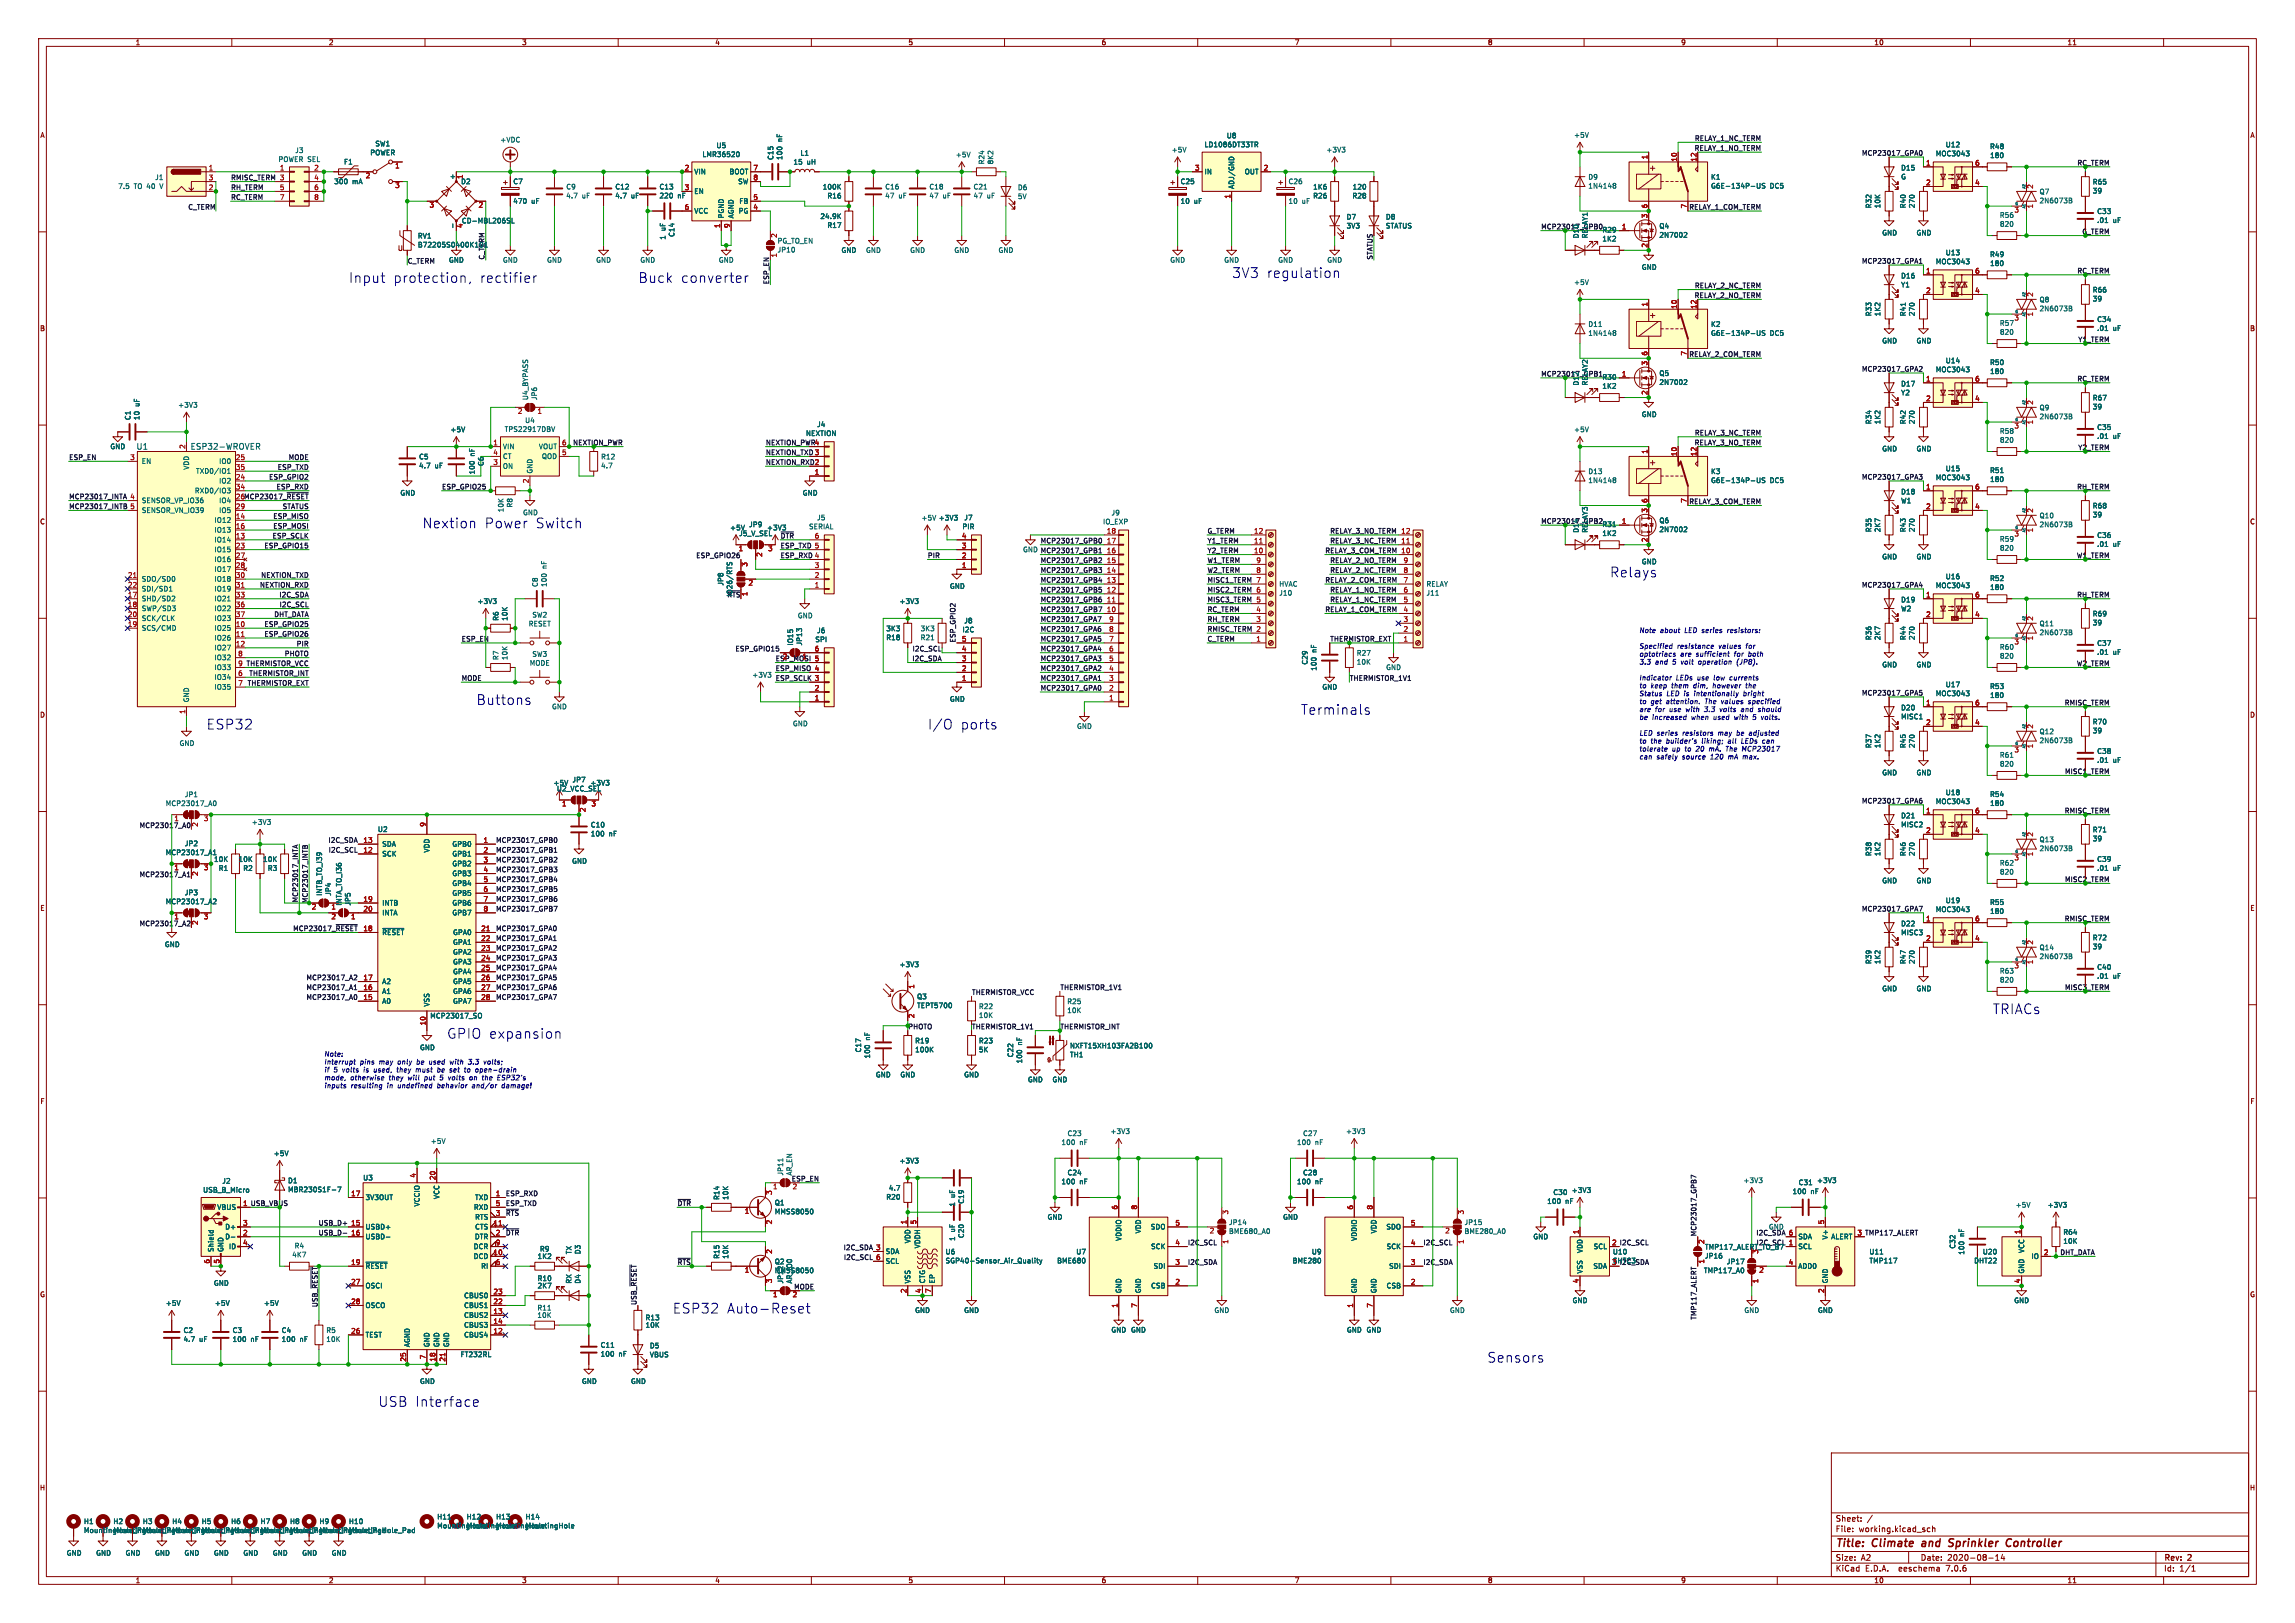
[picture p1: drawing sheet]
<svg xmlns="http://www.w3.org/2000/svg" width="594mm" height="420mm" viewBox="0 0 594 420" stroke-linecap="round" stroke-linejoin="round" font-family="sans-serif">
<defs><g id="words">
<g font-size="3.5" fill="#0000c2">
<text x="90.2" y="73.4">Input</text>
<text x="101.6" y="73.4">protection,</text>
<text x="123.9" y="73.4">rectifier</text>
<text x="165.1" y="73.4">Buck</text>
<text x="176.1" y="73.4">converter</text>
<text x="318.8" y="72.1">3V3</text>
<text x="327.7" y="72.1">regulation</text>
<text x="109.2" y="136.9">Nextion</text>
<text x="125.3" y="136.9">Power</text>
<text x="138.4" y="136.9">Switch</text>
<text x="416.6" y="149.6">Relays</text>
<text x="123.2" y="182.6">Buttons</text>
<text x="336.5" y="185.2">Terminals</text>
<text x="53.3" y="189">ESP32</text>
<text x="240" y="189">I/O</text>
<text x="248.4" y="189">ports</text>
<text x="515.6" y="262.6">TRIACs</text>
<text x="115.6" y="269">GPIO expansion</text>
<text x="174" y="340.1">ESP32</text>
<text x="188" y="340.1">Auto-Reset</text>
<text x="384.8" y="352.8">Sensors</text>
<text x="97.8" y="364.2">USB Interface</text>
</g>
<g font-size="2.8" fill="#840000">
<text x="475" y="400.9">Title:</text>
<text x="484.7" y="400.9">Climate</text>
<text x="498.3" y="400.9">and</text>
<text x="506.1" y="400.9">Sprinkler</text>
<text x="521.7" y="400.9">Controller</text>
</g>
<g font-size="2.1" fill="#840000">
<text x="426.7" y="44.5">+</text>
<text x="426.7" y="82.6">+</text>
<text x="426.7" y="120.7">+</text>
<text x="475" y="394">Sheet:</text>
<text x="475" y="396.7">File:</text>
<text x="481.1" y="396.7">working.kicad_sch</text>
<text x="475" y="406.9">KiCad</text>
<text x="475" y="404.1">Size:</text>
<text x="481.7" y="404.1">A2</text>
<text x="482.7" y="406.9">E.D.A.</text>
<text x="491.6" y="406.9">eeschema</text>
<text x="497" y="404.1">Date:</text>
<text x="504" y="406.9">7.0.6</text>
<text x="504" y="404.1">2020-08-14</text>
<text x="560" y="404.3">Rev:</text>
<text x="560" y="406.9">Id:</text>
<text x="564.1" y="406.9">1/1</text>
<text x="566.4" y="404.3">2</text>
</g>
<g font-size="2.1" fill="#006464">
<text x="35.2" y="116.6">U1</text>
<text x="49.2" y="116.6">ESP32-WROVER</text>
</g>
<g font-size="1.8" fill="#840000">
<text x="35" y="11.9">1</text>
<text x="85" y="11.9">2</text>
<text x="135" y="11.9">3</text>
<text x="185" y="11.9">4</text>
<text x="235" y="11.9">5</text>
<text x="285" y="11.9">6</text>
<text x="335" y="11.9">7</text>
<text x="385" y="11.9">8</text>
<text x="435" y="11.9">9</text>
<text x="485" y="11.9">10</text>
<text x="535" y="11.9">11</text>
<text x="10.3" y="35.9">A</text>
<text x="582.3" y="35.9">A</text>
<text x="102.9" y="65.1">U</text>
<text x="10.3" y="85.9">B</text>
<text x="582.3" y="85.9">B</text>
<text x="10.3" y="135.9">C</text>
<text x="582.3" y="135.9">C</text>
<text x="10.3" y="185.9">D</text>
<text x="582.3" y="185.9">D</text>
<text x="10.3" y="235.9">E</text>
<text x="582.3" y="235.9">E</text>
<text x="10.3" y="285.9">F</text>
<text x="582.3" y="285.9">F</text>
<text x="417.1" y="322.3">2 I2C_SCL</text>
<text x="10.3" y="335.9">G</text>
<text x="582.3" y="335.9">G</text>
<text x="10.2" y="385.9">H</text>
<text x="582.2" y="385.9">H</text>
<text x="35" y="409.9">1</text>
<text x="85" y="409.9">2</text>
<text x="135" y="409.9">3</text>
<text x="185" y="409.9">4</text>
<text x="235" y="409.9">5</text>
<text x="285" y="409.9">6</text>
<text x="335" y="409.9">7</text>
<text x="385" y="409.9">8</text>
<text x="435" y="409.9">9</text>
<text x="485" y="409.9">10</text>
<text x="535" y="409.9">11</text>
</g>
<g font-size="1.8" fill="#006464">
<text x="317.4" y="36">U8</text>
<text x="407.3" y="35.8">+5V</text>
<text x="76.3" y="39.8">J3</text>
<text x="95.7" y="40.4">POWER</text>
<text x="97" y="38.1">SW1</text>
<text x="129.4" y="37.1">+VDC</text>
<text x="181.7" y="40.8">LMR36520</text>
<text x="185.3" y="38.5">U5</text>
<text x="200.4" y="41.5" transform="rotate(-90 200.4 41.5)">C15</text>
<text x="202.7" y="41.5" transform="rotate(-90 202.7 41.5)">100</text>
<text x="202.7" y="36.7" transform="rotate(-90 202.7 36.7)">nF</text>
<text x="207.1" y="40.5">L1</text>
<text x="247.3" y="40.9">+5V</text>
<text x="303.1" y="39.6">+5V</text>
<text x="311.7" y="38.3">LD1086DT33TR</text>
<text x="343.2" y="39.6">+3V3</text>
<text x="500.9" y="40.6">MOC3043</text>
<text x="503.5" y="38.3">U12</text>
<text x="514.9" y="38.8">R48</text>
<text x="515" y="41.1">180</text>
<text x="40" y="46.8">J1</text>
<text x="72" y="42.1">POWER SEL</text>
<text x="86.4" y="47.9">300</text>
<text x="88.9" y="42.8">F1</text>
<text x="91.2" y="47.9">mA</text>
<text x="117.9" y="46.6" transform="rotate(-90 117.9 46.6)">+</text>
<text x="119.2" y="47.9">D2</text>
<text x="132.7" y="47.9">C7</text>
<text x="179.6" y="45.3">VIN</text>
<text x="188.7" y="45.3">BOOT</text>
<text x="190.9" y="47.9">SW</text>
<text x="205.2" y="42.8">15</text>
<text x="208.8" y="42.8">uH</text>
<text x="255" y="42.7" transform="rotate(-90 255 42.7)">R24</text>
<text x="257.3" y="42.7" transform="rotate(-90 257.3 42.7)">8K2</text>
<text x="305.4" y="47.9">C25</text>
<text x="311.7" y="45.3">IN</text>
<text x="322" y="45.3">OUT</text>
<text x="333.4" y="47.9">C26</text>
<text x="411" y="46.7">D9</text>
<text x="442.7" y="46.7">K1</text>
<text x="491.9" y="44.3">D15</text>
<text x="491.9" y="46.6">G</text>
<text x="541.5" y="48">R65</text>
<text x="30.5" y="49.1">7.5</text>
<text x="34.7" y="49.1">TO 40</text>
<text x="41.7" y="49.1">V</text>
<text x="132.7" y="52.9">470</text>
<text x="137.5" y="52.9">uF</text>
<text x="146.4" y="49.2">C9</text>
<text x="146.4" y="51.5">4.7</text>
<text x="150.6" y="51.5">uF</text>
<text x="159.1" y="49.2">C12</text>
<text x="159.1" y="51.5">4.7</text>
<text x="163.3" y="51.5">uF</text>
<text x="170.6" y="51.5">220</text>
<text x="170.6" y="49.2">C13</text>
<text x="175.4" y="51.5">nF</text>
<text x="179.6" y="50.4">EN</text>
<text x="191.2" y="52.9">FB</text>
<text x="212.8" y="49.3">100K</text>
<text x="214" y="51.6">R16</text>
<text x="229" y="49.2">C16</text>
<text x="229" y="51.5">47</text>
<text x="232.6" y="51.5">uF</text>
<text x="240.4" y="49.2">C18</text>
<text x="240.4" y="51.5">47</text>
<text x="244" y="51.5">uF</text>
<text x="251.9" y="49.2">C21</text>
<text x="251.9" y="51.5">47</text>
<text x="255.4" y="51.5">uF</text>
<text x="263.3" y="49.4">D6</text>
<text x="263.3" y="51.7">5V</text>
<text x="305.4" y="52.9">10</text>
<text x="309" y="52.9">uF</text>
<text x="319.6" y="49" transform="rotate(-90 319.6 49)">ADJ/GND</text>
<text x="333.4" y="52.9">10</text>
<text x="337" y="52.9">uF</text>
<text x="339.8" y="51.6">R26</text>
<text x="339.8" y="49.3">1K6</text>
<text x="349.9" y="51.6">R28</text>
<text x="350" y="49.3">120</text>
<text x="411" y="49">1N4148</text>
<text x="442.7" y="49">G6E-134P-US</text>
<text x="458.1" y="49">DC5</text>
<text x="495.8" y="54" transform="rotate(-90 495.8 54)">270</text>
<text x="527.8" y="50.5">Q7</text>
<text x="527.8" y="52.8">2N6073B</text>
<text x="541.5" y="50.3">39</text>
<text x="119.4" y="58">CD-MBL206SL</text>
<text x="172.4" y="59.8" transform="rotate(-90 172.4 59.8)">uF</text>
<text x="179.6" y="55.5">VCC</text>
<text x="187.6" y="56.6" transform="rotate(-90 187.6 56.6)">PGND</text>
<text x="190.1" y="56.6" transform="rotate(-90 190.1 56.6)">AGND</text>
<text x="191.1" y="55.5">PG</text>
<text x="212.2" y="56.9">24.9K</text>
<text x="214" y="59.2">R17</text>
<text x="348.4" y="57">D7</text>
<text x="348.4" y="59.3">3V3</text>
<text x="358.6" y="57">D8</text>
<text x="358.6" y="59.3">STATUS</text>
<text x="429.4" y="59.4">Q4</text>
<text x="484.6" y="54" transform="rotate(-90 484.6 54)">R32</text>
<text x="486.9" y="54" transform="rotate(-90 486.9 54)">10K</text>
<text x="493.4" y="54" transform="rotate(-90 493.4 54)">R40</text>
<text x="517.5" y="56.6">R56</text>
<text x="517.5" y="58.9">820</text>
<text x="521.3" y="55.3">3</text>
<text x="542.7" y="55.6">C33</text>
<text x="542.7" y="57.9">.01</text>
<text x="546.9" y="57.9">uF</text>
<text x="108" y="61.9">RV1</text>
<text x="108" y="64.2">B72205S0400K101</text>
<text x="172.4" y="62.2" transform="rotate(-90 172.4 62.2)">1</text>
<text x="174.8" y="61.4" transform="rotate(-90 174.8 61.4)">C14</text>
<text x="201.1" y="65.5">JP10</text>
<text x="201.1" y="63.2">PG_TO_EN</text>
<text x="217.7" y="65.6">GND</text>
<text x="224" y="65.6">GND</text>
<text x="235.5" y="65.6">GND</text>
<text x="246.9" y="65.6">GND</text>
<text x="258.3" y="65.6">GND</text>
<text x="408.8" y="61.8" transform="rotate(-90 408.8 61.8)">D10</text>
<text x="411.1" y="61.8" transform="rotate(-90 411.1 61.8)">RELAY1</text>
<text x="414.6" y="60.4">R29</text>
<text x="414.6" y="62.7">1K2</text>
<text x="429.4" y="61.7">2N7002</text>
<text x="487" y="61.1">GND</text>
<text x="495.9" y="61.1">GND</text>
<text x="116.1" y="68.2">GND</text>
<text x="125.5" y="67.3" transform="rotate(-90 125.5 67.3)">C_TERM</text>
<text x="130" y="68.2">GND</text>
<text x="141.5" y="68.2">GND</text>
<text x="154.2" y="68.2">GND</text>
<text x="165.6" y="68.2">GND</text>
<text x="185.9" y="68.2">GND</text>
<text x="302.8" y="68.2">GND</text>
<text x="316.7" y="68.2">GND</text>
<text x="330.7" y="68.2">GND</text>
<text x="343.4" y="68.2">GND</text>
<text x="424.8" y="70">GND</text>
<text x="500.9" y="68.6">MOC3043</text>
<text x="503.5" y="66.3">U13</text>
<text x="514.9" y="66.7">R49</text>
<text x="515" y="69">180</text>
<text x="407.3" y="73.9">+5V</text>
<text x="491.9" y="72.3">D16</text>
<text x="491.9" y="74.6">Y1</text>
<text x="541.5" y="75.9">R66</text>
<text x="484.6" y="82" transform="rotate(-90 484.6 82)">R33</text>
<text x="486.9" y="82" transform="rotate(-90 486.9 82)">1K2</text>
<text x="493.4" y="82" transform="rotate(-90 493.4 82)">R41</text>
<text x="495.8" y="81.9" transform="rotate(-90 495.8 81.9)">270</text>
<text x="527.8" y="78.4">Q8</text>
<text x="527.8" y="80.7">2N6073B</text>
<text x="541.5" y="78.2">39</text>
<text x="542.7" y="83.5">C34</text>
<text x="411" y="84.8">D11</text>
<text x="411" y="87.1">1N4148</text>
<text x="442.7" y="84.8">K2</text>
<text x="442.7" y="87.1">G6E-134P-US</text>
<text x="458.1" y="87.1">DC5</text>
<text x="487" y="89.1">GND</text>
<text x="495.9" y="89.1">GND</text>
<text x="517.5" y="84.5">R57</text>
<text x="517.5" y="86.8">820</text>
<text x="542.7" y="85.8">.01</text>
<text x="546.9" y="85.8">uF</text>
<text x="503.5" y="94.2">U14</text>
<text x="514.9" y="94.7">R50</text>
<text x="408.8" y="99.9" transform="rotate(-90 408.8 99.9)">D12</text>
<text x="411.1" y="99.9" transform="rotate(-90 411.1 99.9)">RELAY2</text>
<text x="414.6" y="98.5">R30</text>
<text x="414.6" y="100.8">1K2</text>
<text x="429.4" y="97.5">Q5</text>
<text x="429.4" y="99.8">2N7002</text>
<text x="491.9" y="100.2">D17</text>
<text x="500.9" y="96.5">MOC3043</text>
<text x="515" y="97">180</text>
<text x="36.3" y="105.2" transform="rotate(-90 36.3 105.2)">uF</text>
<text x="46" y="105.7">+3V3</text>
<text x="136.9" y="103.7" transform="rotate(-90 136.9 103.7)">U4_BYPASS</text>
<text x="139.2" y="103.7" transform="rotate(-90 139.2 103.7)">JP6</text>
<text x="491.9" y="102.5">Y2</text>
<text x="527.8" y="106.4">Q9</text>
<text x="541.5" y="103.8">R67</text>
<text x="541.5" y="106.1">39</text>
<text x="34" y="108.8" transform="rotate(-90 34 108.8)">C1</text>
<text x="36.3" y="108.8" transform="rotate(-90 36.3 108.8)">10</text>
<text x="116.5" y="112">+5V</text>
<text x="130.5" y="112">TPS22917DBV</text>
<text x="135.8" y="109.7">U4</text>
<text x="208.5" y="113">NEXTION</text>
<text x="211.4" y="110.7">J4</text>
<text x="407.3" y="112">+5V</text>
<text x="424.8" y="108.1">GND</text>
<text x="484.6" y="109.9" transform="rotate(-90 484.6 109.9)">R34</text>
<text x="486.9" y="109.9" transform="rotate(-90 486.9 109.9)">1K2</text>
<text x="493.4" y="109.9" transform="rotate(-90 493.4 109.9)">R42</text>
<text x="495.8" y="109.9" transform="rotate(-90 495.8 109.9)">270</text>
<text x="517.5" y="112.4">R58</text>
<text x="521.3" y="111.2">3</text>
<text x="527.8" y="108.7">2N6073B</text>
<text x="542.7" y="111.5">C35</text>
<text x="542.7" y="113.8">.01</text>
<text x="546.9" y="113.8">uF</text>
<text x="28.4" y="116.4">GND</text>
<text x="108.3" y="119.1">C5</text>
<text x="123.1" y="118.1" transform="rotate(-90 123.1 118.1)">nF</text>
<text x="130" y="116.4">VIN</text>
<text x="130" y="119">CT</text>
<text x="139.4" y="116.4">VOUT</text>
<text x="140.1" y="119">QOD</text>
<text x="155.5" y="119.1">R12</text>
<text x="487" y="117">GND</text>
<text x="495.9" y="117">GND</text>
<text x="517.5" y="114.8">820</text>
<text x="36.6" y="120.2">EN</text>
<text x="49.1" y="121.7" transform="rotate(-90 49.1 121.7)">VDD</text>
<text x="50.6" y="122.8">TXD0/IO1</text>
<text x="56.6" y="125.3">IO2</text>
<text x="56.6" y="120.2">IO0</text>
<text x="108.3" y="121.4">4.7</text>
<text x="112.5" y="121.4">uF</text>
<text x="123.1" y="122.9" transform="rotate(-90 123.1 122.9)">100</text>
<text x="125.4" y="120.7" transform="rotate(-90 125.4 120.7)">C6</text>
<text x="130" y="121.5">ON</text>
<text x="138" y="122.7" transform="rotate(-90 138 122.7)">GND</text>
<text x="155.5" y="121.4">4.7</text>
<text x="411" y="122.9">D13</text>
<text x="411" y="125.2">1N4148</text>
<text x="442.7" y="122.9">K3</text>
<text x="442.7" y="125.2">G6E-134P-US</text>
<text x="458.1" y="125.2">DC5</text>
<text x="500.9" y="124.5">MOC3043</text>
<text x="503.5" y="122.1">U15</text>
<text x="514.9" y="122.6">R51</text>
<text x="515" y="124.9">180</text>
<text x="36.6" y="130.4">SENSOR_VP_IO36</text>
<text x="50.3" y="127.9">RXD0/IO3</text>
<text x="56.6" y="130.4">IO4</text>
<text x="103.5" y="128.4">GND</text>
<text x="132.8" y="131.5" transform="rotate(-90 132.8 131.5)">R8</text>
<text x="207.6" y="128.4">GND</text>
<text x="491.9" y="128.1">D18</text>
<text x="491.9" y="130.5">W1</text>
<text x="541.5" y="131.8">R68</text>
<text x="36.6" y="132.9">SENSOR_VN_IO39</text>
<text x="55.4" y="135.5">IO12</text>
<text x="56.6" y="132.9">IO5</text>
<text x="130.5" y="132.7" transform="rotate(-90 130.5 132.7)">10K</text>
<text x="188.8" y="137.4">+5V</text>
<text x="193.8" y="136.6">JP9</text>
<text x="198.4" y="137.4">+3V3</text>
<text x="209.3" y="137.2">SERIAL</text>
<text x="211.4" y="134.8">J5</text>
<text x="238.4" y="134.9">+5V</text>
<text x="242.8" y="134.9">+3V3</text>
<text x="249" y="137.2">PIR</text>
<text x="249.5" y="134.8">J7</text>
<text x="285.4" y="135.9">IO_EXP</text>
<text x="287.6" y="133.6">J9</text>
<text x="408.8" y="138" transform="rotate(-90 408.8 138)">D14</text>
<text x="411.1" y="138" transform="rotate(-90 411.1 138)">RELAY3</text>
<text x="414.6" y="136.6">R31</text>
<text x="429.4" y="135.6">Q6</text>
<text x="429.4" y="137.9">2N7002</text>
<text x="484.6" y="137.8" transform="rotate(-90 484.6 137.8)">R35</text>
<text x="486.9" y="137.8" transform="rotate(-90 486.9 137.8)">2K7</text>
<text x="493.4" y="137.8" transform="rotate(-90 493.4 137.8)">R43</text>
<text x="495.8" y="137.8" transform="rotate(-90 495.8 137.8)">270</text>
<text x="527.8" y="134.3">Q10</text>
<text x="527.8" y="136.6">2N6073B</text>
<text x="541.5" y="134.1">39</text>
<text x="55.4" y="140.6">IO14</text>
<text x="55.4" y="138">IO13</text>
<text x="55.4" y="143.1">IO15</text>
<text x="191.2" y="138.9">J5_V_SEL</text>
<text x="414.6" y="138.9">1K2</text>
<text x="517.5" y="140.4">R59</text>
<text x="517.5" y="142.7">820</text>
<text x="521.3" y="139.1">3</text>
<text x="542.7" y="139.4">C36</text>
<text x="542.7" y="141.7">.01</text>
<text x="546.9" y="141.7">uF</text>
<text x="55.4" y="145.6">IO16</text>
<text x="55.4" y="148.2">IO17</text>
<text x="141.7" y="147.2" transform="rotate(-90 141.7 147.2)">nF</text>
<text x="424.8" y="146.2">GND</text>
<text x="487" y="145">GND</text>
<text x="495.9" y="145">GND</text>
<text x="36.6" y="155.8">SHD/SD2</text>
<text x="36.6" y="150.7">SDO/SD0</text>
<text x="36.6" y="153.3">SDI/SD1</text>
<text x="55.4" y="150.7">IO18</text>
<text x="55.4" y="153.3">IO19</text>
<text x="55.4" y="155.8">IO21</text>
<text x="139.4" y="152" transform="rotate(-90 139.4 152)">C8</text>
<text x="141.7" y="152" transform="rotate(-90 141.7 152)">100</text>
<text x="187.4" y="151.7" transform="rotate(-90 187.4 151.7)">JP8</text>
<text x="188.1" y="154.7">~{RTS}</text>
<text x="189.7" y="154.5" transform="rotate(-90 189.7 154.5)">IO26/RTS</text>
<text x="245.7" y="152.6">GND</text>
<text x="331" y="154.3">J10</text>
<text x="331" y="152">HVAC</text>
<text x="369.1" y="154.3">J11</text>
<text x="369.1" y="152">RELAY</text>
<text x="500.9" y="152.4">MOC3043</text>
<text x="503.5" y="150.1">U16</text>
<text x="514.9" y="150.5">R52</text>
<text x="515" y="152.9">180</text>
<text x="36.6" y="158.3">SWP/SD3</text>
<text x="36.6" y="160.9">SCK/CLK</text>
<text x="55.4" y="158.3">IO22</text>
<text x="55.4" y="160.9">IO23</text>
<text x="123.5" y="156.5">+3V3</text>
<text x="129.2" y="160.8" transform="rotate(-90 129.2 160.8)">R6</text>
<text x="131.5" y="160.8" transform="rotate(-90 131.5 160.8)">10K</text>
<text x="137.7" y="160">SW2</text>
<text x="206.4" y="160.2">GND</text>
<text x="232.7" y="156.5">+3V3</text>
<text x="249.5" y="161.5">J8</text>
<text x="491.9" y="156.1">D19</text>
<text x="491.9" y="158.4">W2</text>
<text x="541.5" y="159.7">R69</text>
<text x="36.6" y="163.4">SCS/CMD</text>
<text x="55.4" y="163.4">IO25</text>
<text x="55.4" y="166">IO26</text>
<text x="136.7" y="162.3">RESET</text>
<text x="205.5" y="167.2" transform="rotate(-90 205.5 167.2)">IO15</text>
<text x="207.8" y="167.2" transform="rotate(-90 207.8 167.2)">JP13</text>
<text x="210.9" y="166.4">SPI</text>
<text x="211.4" y="164.1">J6</text>
<text x="229.3" y="165.9">R18</text>
<text x="229.3" y="163.6">3K3</text>
<text x="238.2" y="165.9">R21</text>
<text x="238.2" y="163.6">3K3</text>
<text x="249" y="163.8">I2C</text>
<text x="484.6" y="165.8" transform="rotate(-90 484.6 165.8)">R36</text>
<text x="486.9" y="165.8" transform="rotate(-90 486.9 165.8)">2K7</text>
<text x="493.4" y="165.8" transform="rotate(-90 493.4 165.8)">R44</text>
<text x="495.8" y="165.7" transform="rotate(-90 495.8 165.7)">270</text>
<text x="521.3" y="167.1">3</text>
<text x="527.8" y="162.3">Q11</text>
<text x="527.8" y="164.6">2N6073B</text>
<text x="541.5" y="162">39</text>
<text x="542.7" y="167.3">C37</text>
<text x="55.4" y="168.5">IO27</text>
<text x="55.4" y="171">IO32</text>
<text x="55.4" y="173.6">IO33</text>
<text x="129.2" y="170.9" transform="rotate(-90 129.2 170.9)">R7</text>
<text x="131.5" y="170.9" transform="rotate(-90 131.5 170.9)">10K</text>
<text x="137" y="172.5">MODE</text>
<text x="137.7" y="170.2">SW3</text>
<text x="338.6" y="172.1" transform="rotate(-90 338.6 172.1)">C29</text>
<text x="340.9" y="173.7" transform="rotate(-90 340.9 173.7)">100</text>
<text x="340.9" y="168.9" transform="rotate(-90 340.9 168.9)">nF</text>
<text x="351" y="169.9">R27</text>
<text x="351" y="172.2">10K</text>
<text x="358.6" y="173.6">GND</text>
<text x="487" y="172.9">GND</text>
<text x="495.9" y="172.9">GND</text>
<text x="517.5" y="168.3">R60</text>
<text x="517.5" y="170.6">820</text>
<text x="542.7" y="169.6">.01</text>
<text x="546.9" y="169.6">uF</text>
<text x="55.4" y="176.1">IO34</text>
<text x="55.4" y="178.7">IO35</text>
<text x="194.6" y="175.5">+3V3</text>
<text x="342.1" y="178.7">GND</text>
<text x="503.5" y="178">U17</text>
<text x="514.9" y="178.5">R53</text>
<text x="49.1" y="181.9" transform="rotate(-90 49.1 181.9)">GND</text>
<text x="142.7" y="183.7">GND</text>
<text x="245.7" y="181.8">GND</text>
<text x="491.9" y="184">D20</text>
<text x="500.9" y="180.3">MOC3043</text>
<text x="515" y="180.8">180</text>
<text x="205.1" y="188.1">GND</text>
<text x="278.6" y="188.8">GND</text>
<text x="491.9" y="186.3">MISC1</text>
<text x="527.8" y="190.2">Q12</text>
<text x="541.5" y="187.7">R70</text>
<text x="541.5" y="190">39</text>
<text x="46.4" y="193.2">GND</text>
<text x="484.6" y="193.7" transform="rotate(-90 484.6 193.7)">R37</text>
<text x="486.9" y="193.7" transform="rotate(-90 486.9 193.7)">1K2</text>
<text x="493.4" y="193.7" transform="rotate(-90 493.4 193.7)">R45</text>
<text x="495.8" y="193.7" transform="rotate(-90 495.8 193.7)">270</text>
<text x="517.5" y="196.3">R61</text>
<text x="527.8" y="192.5">2N6073B</text>
<text x="542.7" y="195.3">C38</text>
<text x="542.7" y="197.6">.01</text>
<text x="546.9" y="197.6">uF</text>
<text x="143.1" y="203.5">+5V</text>
<text x="148" y="202.7">JP7</text>
<text x="152.7" y="203.5">+3V3</text>
<text x="487" y="200.8">GND</text>
<text x="495.9" y="200.8">GND</text>
<text x="517.5" y="198.6">820</text>
<text x="42.8" y="208.8">MCP23017_A0</text>
<text x="47.7" y="206.5">JP1</text>
<text x="144" y="205">U2_VCC_SEL</text>
<text x="500.9" y="208.3">MOC3043</text>
<text x="503.5" y="206">U18</text>
<text x="514.9" y="206.4">R54</text>
<text x="515" y="208.7">180</text>
<text x="65" y="213.6">+3V3</text>
<text x="97.7" y="215.5">U2</text>
<text x="152.8" y="214.3">C10</text>
<text x="491.9" y="212">D21</text>
<text x="491.9" y="214.3">MISC2</text>
<text x="541.5" y="215.6">R71</text>
<text x="42.8" y="221.5">MCP23017_A1</text>
<text x="47.7" y="219.2">JP2</text>
<text x="98.8" y="221.8">SCK</text>
<text x="98.8" y="219.3">SDA</text>
<text x="111.4" y="220.7" transform="rotate(-90 111.4 220.7)">VDD</text>
<text x="117" y="219.3">GPB0</text>
<text x="117" y="221.8">GPB1</text>
<text x="152.8" y="216.6">100</text>
<text x="157.6" y="216.6">nF</text>
<text x="484.6" y="221.7" transform="rotate(-90 484.6 221.7)">R38</text>
<text x="486.9" y="221.7" transform="rotate(-90 486.9 221.7)">1K2</text>
<text x="493.4" y="221.7" transform="rotate(-90 493.4 221.7)">R46</text>
<text x="495.8" y="221.6" transform="rotate(-90 495.8 221.6)">270</text>
<text x="527.8" y="218.1">Q13</text>
<text x="527.8" y="220.4">2N6073B</text>
<text x="541.5" y="217.9">39</text>
<text x="55.3" y="223.2">10K</text>
<text x="56.5" y="225.6">R1</text>
<text x="61.6" y="223.2">10K</text>
<text x="62.8" y="225.6">R2</text>
<text x="68" y="223.2">10K</text>
<text x="69.2" y="225.6">R3</text>
<text x="117" y="224.4">GPB2</text>
<text x="117" y="226.9">GPB3</text>
<text x="148" y="223.7">GND</text>
<text x="517.5" y="224.2">R62</text>
<text x="517.5" y="226.5">820</text>
<text x="542.7" y="223.2">C39</text>
<text x="542.7" y="225.5">.01</text>
<text x="546.9" y="225.5">uF</text>
<text x="47.7" y="231.9">JP3</text>
<text x="83.5" y="231.9" transform="rotate(-90 83.5 231.9)">INTB_TO_I39</text>
<text x="85.9" y="231.9" transform="rotate(-90 85.9 231.9)">JP4</text>
<text x="117" y="229.5">GPB4</text>
<text x="117" y="232">GPB5</text>
<text x="487" y="228.8">GND</text>
<text x="495.9" y="228.8">GND</text>
<text x="503.5" y="233.9">U19</text>
<text x="42.8" y="234.2">MCP23017_A2</text>
<text x="88.6" y="234.5" transform="rotate(-90 88.6 234.5)">INTA_TO_I36</text>
<text x="90.9" y="234.5" transform="rotate(-90 90.9 234.5)">JP5</text>
<text x="98.8" y="234.5">INTB</text>
<text x="98.8" y="237.1">INTA</text>
<text x="117" y="234.5">GPB6</text>
<text x="117" y="237.1">GPB7</text>
<text x="491.9" y="239.9">D22</text>
<text x="500.9" y="236.2">MOC3043</text>
<text x="514.9" y="234.4">R55</text>
<text x="515" y="236.7">180</text>
<text x="42.5" y="245.3">GND</text>
<text x="98.8" y="242.2">~{RESET}</text>
<text x="117.1" y="242.2">GPA0</text>
<text x="117.1" y="244.7">GPA1</text>
<text x="491.9" y="242.2">MISC3</text>
<text x="541.5" y="243.5">R72</text>
<text x="541.5" y="245.8">39</text>
<text x="117.1" y="247.2">GPA2</text>
<text x="117.1" y="249.8">GPA3</text>
<text x="232.7" y="250.5">+3V3</text>
<text x="484.6" y="249.6" transform="rotate(-90 484.6 249.6)">R39</text>
<text x="486.9" y="249.6" transform="rotate(-90 486.9 249.6)">1K2</text>
<text x="493.4" y="249.6" transform="rotate(-90 493.4 249.6)">R47</text>
<text x="495.8" y="249.6" transform="rotate(-90 495.8 249.6)">270</text>
<text x="521.3" y="250.9">3</text>
<text x="527.8" y="246.1">Q14</text>
<text x="527.8" y="248.4">2N6073B</text>
<text x="542.7" y="251.2">C40</text>
<text x="98.8" y="257.4">A1</text>
<text x="98.8" y="254.9">A2</text>
<text x="117.1" y="252.3">GPA4</text>
<text x="117.1" y="254.9">GPA5</text>
<text x="117.1" y="257.4">GPA6</text>
<text x="487" y="256.7">GND</text>
<text x="495.9" y="256.7">GND</text>
<text x="517.5" y="252.1">R63</text>
<text x="517.5" y="254.5">820</text>
<text x="542.7" y="253.5">.01</text>
<text x="546.9" y="253.5">uF</text>
<text x="98.8" y="259.9">A0</text>
<text x="111.2" y="263.8">MCP23017_SO</text>
<text x="111.4" y="260.6" transform="rotate(-90 111.4 260.6)">VSS</text>
<text x="117.1" y="259.9">GPA7</text>
<text x="237.2" y="258.8">Q3</text>
<text x="237.2" y="261.1">TEPT5700</text>
<text x="253.2" y="261.3">R22</text>
<text x="253.2" y="263.6">10K</text>
<text x="276.1" y="260">R25</text>
<text x="276.1" y="262.4">10K</text>
<text x="225.4" y="269.2" transform="rotate(-90 225.4 269.2)">nF</text>
<text x="108.6" y="272">GND</text>
<text x="223.1" y="272.5" transform="rotate(-90 223.1 272.5)">C17</text>
<text x="225.4" y="274" transform="rotate(-90 225.4 274)">100</text>
<text x="236.7" y="272.5">100K</text>
<text x="236.7" y="270.2">R19</text>
<text x="253.2" y="272.5">5K</text>
<text x="253.2" y="270.2">R23</text>
<text x="262.4" y="273.7" transform="rotate(-90 262.4 273.7)">C22</text>
<text x="264.7" y="275.3" transform="rotate(-90 264.7 275.3)">100</text>
<text x="264.7" y="270.5" transform="rotate(-90 264.7 270.5)">nF</text>
<text x="276.8" y="273.8">TH1</text>
<text x="276.8" y="271.5">NXFT15XH103FA2B100</text>
<text x="226.6" y="279">GND</text>
<text x="232.9" y="279">GND</text>
<text x="249.4" y="279">GND</text>
<text x="265.9" y="280.3">GND</text>
<text x="272.3" y="280.3">GND</text>
<text x="287.3" y="293.6">+3V3</text>
<text x="348.3" y="293.6">+3V3</text>
<text x="70.7" y="299.4">+5V</text>
<text x="111.4" y="296.2">+5V</text>
<text x="274.6" y="296.5">100</text>
<text x="276.2" y="294.2">C23</text>
<text x="279.4" y="296.5">nF</text>
<text x="335.6" y="296.5">100</text>
<text x="337.1" y="294.2">C27</text>
<text x="340.4" y="296.5">nF</text>
<text x="93.9" y="305.7">U3</text>
<text x="202.9" y="304.3" transform="rotate(-90 202.9 304.3)">JP11</text>
<text x="232.7" y="301.3">+3V3</text>
<text x="276.2" y="304.3">C24</text>
<text x="337.1" y="304.3">C28</text>
<text x="52.4" y="308.8">USB_B_Micro</text>
<text x="57.4" y="306.5">J2</text>
<text x="74.4" y="306.4">D1</text>
<text x="74.4" y="308.7">MBR230S1F-7</text>
<text x="94.5" y="310.7">3V3OUT</text>
<text x="113.9" y="310.4" transform="rotate(-90 113.9 310.4)">VCC</text>
<text x="122.8" y="310.7">TXD</text>
<text x="186.4" y="310.6" transform="rotate(-90 186.4 310.6)">R14</text>
<text x="188.7" y="310.6" transform="rotate(-90 188.7 310.6)">10K</text>
<text x="229.3" y="310.6">R20</text>
<text x="229.9" y="308.3">4.7</text>
<text x="247.4" y="310" transform="rotate(-90 247.4 310)">uF</text>
<text x="249.7" y="311.6" transform="rotate(-90 249.7 311.6)">C19</text>
<text x="274.6" y="306.7">100</text>
<text x="279.4" y="306.7">nF</text>
<text x="335.6" y="306.7">100</text>
<text x="340.4" y="306.7">nF</text>
<text x="400.3" y="311.7">100</text>
<text x="401.9" y="309.4">C30</text>
<text x="405.1" y="311.7">nF</text>
<text x="406.7" y="308.9">+3V3</text>
<text x="451.1" y="306.3">+3V3</text>
<text x="463.8" y="309.2">100</text>
<text x="465.4" y="306.9">C31</text>
<text x="468.6" y="309.2">nF</text>
<text x="470.2" y="306.3">+3V3</text>
<text x="56.1" y="313.3">VBUS</text>
<text x="108.8" y="312.3" transform="rotate(-90 108.8 312.3)">VCCIO</text>
<text x="122.5" y="313.3">RXD</text>
<text x="122.8" y="315.8">RTS</text>
<text x="200.4" y="312.1">Q1</text>
<text x="200.4" y="314.4">MMSS8050</text>
<text x="247.4" y="312.3" transform="rotate(-90 247.4 312.3)">1</text>
<text x="271" y="315.8">GND</text>
<text x="318" y="317.2">JP14</text>
<text x="332" y="315.8">GND</text>
<text x="378.9" y="317.2">JP15</text>
<text x="521.6" y="312.7">+5V</text>
<text x="529.9" y="312.7">+3V3</text>
<text x="58.2" y="320.9">D-</text>
<text x="58.2" y="318.4">D+</text>
<text x="59.1" y="323.4">ID</text>
<text x="76.1" y="323.3">R4</text>
<text x="94.5" y="318.4">USBD+</text>
<text x="94.5" y="320.9">USBD-</text>
<text x="122.5" y="323.4">DCR</text>
<text x="122.8" y="320.9">DTR</text>
<text x="122.8" y="318.4">CTS</text>
<text x="235.8" y="321.8" transform="rotate(-90 235.8 321.8)">VDD</text>
<text x="238.4" y="323.2" transform="rotate(-90 238.4 323.2)">VDDH</text>
<text x="247.4" y="321.2" transform="rotate(-90 247.4 321.2)">1</text>
<text x="247.4" y="318.9" transform="rotate(-90 247.4 318.9)">uF</text>
<text x="249.7" y="320.5" transform="rotate(-90 249.7 320.5)">C20</text>
<text x="290.4" y="321.2" transform="rotate(-90 290.4 321.2)">VDDIO</text>
<text x="295.5" y="319.3" transform="rotate(-90 295.5 319.3)">VDD</text>
<text x="297.7" y="318.4">SDO</text>
<text x="297.8" y="323.4">SCK</text>
<text x="318" y="319.5">BME680_A0</text>
<text x="351.4" y="321.2" transform="rotate(-90 351.4 321.2)">VDDIO</text>
<text x="356.5" y="319.3" transform="rotate(-90 356.5 319.3)">VDD</text>
<text x="358.7" y="318.4">SDO</text>
<text x="358.8" y="323.4">SCK</text>
<text x="378.9" y="319.5">BME280_A0</text>
<text x="396.7" y="320.9">GND</text>
<text x="412.3" y="323.4">SCL</text>
<text x="441.2" y="323.6">TMP117_ALERT_TO_B7</text>
<text x="454.5" y="322.3">I2C_SCL 1</text>
<text x="465.3" y="323.4">SCL</text>
<text x="465.3" y="320.9">SDA</text>
<text x="473.3" y="320.9" transform="rotate(-90 473.3 320.9)">V+</text>
<text x="473.8" y="320.9">ALERT</text>
<text x="506.3" y="323.3" transform="rotate(-90 506.3 323.3)">C32</text>
<text x="508.6" y="320" transform="rotate(-90 508.6 320)">nF</text>
<text x="533.9" y="319.7">R64</text>
<text x="533.9" y="322">10K</text>
<text x="55.5" y="324.1" transform="rotate(-90 55.5 324.1)">Shield</text>
<text x="58" y="324.1" transform="rotate(-90 58 324.1)">GND</text>
<text x="75.5" y="325.6">4K7</text>
<text x="94.5" y="328.5">~{RESET}</text>
<text x="122.5" y="326">DCD</text>
<text x="124.4" y="328.5">RI</text>
<text x="139" y="326">1K2</text>
<text x="139.6" y="324.1">R9</text>
<text x="148.1" y="324.7" transform="rotate(-90 148.1 324.7)">TX</text>
<text x="150.4" y="324.7" transform="rotate(-90 150.4 324.7)">D3</text>
<text x="186.4" y="325.9" transform="rotate(-90 186.4 325.9)">R15</text>
<text x="188.7" y="325.9" transform="rotate(-90 188.7 325.9)">10K</text>
<text x="200.4" y="327.4">Q2</text>
<text x="200.4" y="329.7">MMSS8050</text>
<text x="229.1" y="324.7">SDA</text>
<text x="229.1" y="327.3">SCL</text>
<text x="244.6" y="327.1">SGP40-Sensor_Air_Quality</text>
<text x="244.6" y="324.8">U6</text>
<text x="273.5" y="327.1">BME680</text>
<text x="278.5" y="324.8">U7</text>
<text x="298.5" y="328.5">SDI</text>
<text x="334.5" y="327.1">BME280</text>
<text x="339.4" y="324.8">U9</text>
<text x="359.4" y="328.5">SDI</text>
<text x="409.8" y="329.7" transform="rotate(-90 409.8 329.7)">VSS</text>
<text x="409.8" y="324.4" transform="rotate(-90 409.8 324.4)">VDD</text>
<text x="412.3" y="328.5">SDA</text>
<text x="417.3" y="324.8">U10</text>
<text x="440.9" y="329.7">TMP117_A0</text>
<text x="441.2" y="325.9">JP16</text>
<text x="446.8" y="327.4">JP17</text>
<text x="455.4" y="324.6" transform="rotate(-90 455.4 324.6)">3</text>
<text x="465.3" y="328.5">ADD0</text>
<text x="483.7" y="324.8">U11</text>
<text x="483.7" y="327.1">TMP117</text>
<text x="508.6" y="324.8" transform="rotate(-90 508.6 324.8)">100</text>
<text x="510.8" y="327.1">DHT22</text>
<text x="513.1" y="324.8">U20</text>
<text x="524.1" y="329.7" transform="rotate(-90 524.1 329.7)">GND</text>
<text x="524.1" y="324.4" transform="rotate(-90 524.1 324.4)">VCC</text>
<text x="525.7" y="326">IO</text>
<text x="55.2" y="332.9">GND</text>
<text x="94.5" y="333.6">OSCI</text>
<text x="139" y="331.7">R10</text>
<text x="139" y="333.6">2K7</text>
<text x="148.1" y="332.3" transform="rotate(-90 148.1 332.3)">RX</text>
<text x="150.4" y="332.3" transform="rotate(-90 150.4 332.3)">D4</text>
<text x="202.9" y="332.3" transform="rotate(-90 202.9 332.3)">JP12</text>
<text x="205.2" y="332.3" transform="rotate(-90 205.2 332.3)">AR_IO0</text>
<text x="235.8" y="332.2" transform="rotate(-90 235.8 332.2)">VSS</text>
<text x="239.6" y="332.2" transform="rotate(-90 239.6 332.2)">CTG</text>
<text x="242.2" y="332.2" transform="rotate(-90 242.2 332.2)">EP</text>
<text x="290.4" y="334.8" transform="rotate(-90 290.4 334.8)">GND</text>
<text x="295.5" y="334.8" transform="rotate(-90 295.5 334.8)">GND</text>
<text x="297.8" y="333.6">CSB</text>
<text x="351.4" y="334.8" transform="rotate(-90 351.4 334.8)">GND</text>
<text x="356.5" y="334.8" transform="rotate(-90 356.5 334.8)">GND</text>
<text x="358.8" y="333.6">CSB</text>
<text x="473.3" y="332.2" transform="rotate(-90 473.3 332.2)">GND</text>
<text x="42.8" y="338.1">+5V</text>
<text x="55.5" y="338.1">+5V</text>
<text x="68.2" y="338.1">+5V</text>
<text x="94.5" y="338.7">OSCO</text>
<text x="120" y="341.2">CBUS2</text>
<text x="120" y="338.7">CBUS1</text>
<text x="120" y="336.1">CBUS0</text>
<text x="139" y="339.3">R11</text>
<text x="139" y="341.2">10K</text>
<text x="167" y="341.9">R13</text>
<text x="236.7" y="340">GND</text>
<text x="249.4" y="340">GND</text>
<text x="314.2" y="340">GND</text>
<text x="375.2" y="340">GND</text>
<text x="406.9" y="337.4">GND</text>
<text x="451.4" y="340">GND</text>
<text x="470.4" y="340">GND</text>
<text x="521.2" y="337.4">GND</text>
<text x="47.4" y="345.1">C2</text>
<text x="47.4" y="347.4">4.7</text>
<text x="51.6" y="347.4">uF</text>
<text x="60.1" y="345.1">C3</text>
<text x="60.1" y="347.4">100</text>
<text x="64.9" y="347.4">nF</text>
<text x="72.8" y="345.1">C4</text>
<text x="72.8" y="347.4">100</text>
<text x="77.6" y="347.4">nF</text>
<text x="84.3" y="345.1">R5</text>
<text x="84.3" y="347.4">10K</text>
<text x="94.5" y="346.3">TEST</text>
<text x="120" y="346.3">CBUS4</text>
<text x="120" y="343.8">CBUS3</text>
<text x="167" y="343.8">10K</text>
<text x="287.5" y="345">GND GND</text>
<text x="348.5" y="345">GND GND</text>
<text x="106.3" y="348.7" transform="rotate(-90 106.3 348.7)">AGND</text>
<text x="111.4" y="348.7" transform="rotate(-90 111.4 348.7)">GND</text>
<text x="113.9" y="348.7" transform="rotate(-90 113.9 348.7)">GND</text>
<text x="116.4" y="348.7" transform="rotate(-90 116.4 348.7)">GND</text>
<text x="119.1" y="351.4">FT232RL</text>
<text x="155.3" y="351.3">100</text>
<text x="155.3" y="348.9">C11</text>
<text x="160.1" y="351.3">nF</text>
<text x="168.1" y="349.1">D5</text>
<text x="168.1" y="351.4">VBUS</text>
<text x="108.6" y="358.3">GND</text>
<text x="150.5" y="358.3">GND</text>
<text x="163.2" y="358.3">GND</text>
<text x="21.6" y="394.6">H1</text>
<text x="29.2" y="394.6">H2</text>
<text x="36.8" y="394.6">H3</text>
<text x="44.5" y="394.6">H4</text>
<text x="52.1" y="394.6">H5</text>
<text x="59.7" y="394.6">H6</text>
<text x="67.3" y="394.6">H7</text>
<text x="74.9" y="394.6">H8</text>
<text x="82.6" y="394.6">H9</text>
<text x="90.2" y="394.6">H10</text>
<text x="113" y="393.4">H11</text>
<text x="113" y="395.7">MountingHole</text>
<text x="120.7" y="393.4">H12</text>
<text x="120.7" y="395.7">MountingHole</text>
<text x="128.3" y="393.4">H13</text>
<text x="128.3" y="395.7">MountingHole</text>
<text x="135.9" y="393.4">H14</text>
<text x="135.9" y="395.7">MountingHole</text>
<text x="21.6" y="396.9">MountingHole_PadMountingHole_PadMountingHole_PadMountingHole_PadMountingHole_Pad</text>
<text x="29.2" y="396.9">MountingHole_PadMountingHole_PadMountingHole_PadMountingHole_PadMountingHole_Pad</text>
<text x="17.1" y="402.8">GND</text>
<text x="24.8" y="402.8">GND</text>
<text x="32.4" y="402.8">GND</text>
<text x="40" y="402.8">GND</text>
<text x="47.6" y="402.8">GND</text>
<text x="55.2" y="402.8">GND</text>
<text x="62.9" y="402.8">GND</text>
<text x="70.5" y="402.8">GND</text>
<text x="78.1" y="402.8">GND</text>
<text x="85.7" y="402.8">GND</text>
</g>
<g font-size="1.8" fill="#a90000">
<text x="426.5" y="41.3" transform="rotate(-90 426.5 41.3)">1</text>
<text x="434.1" y="42" transform="rotate(-90 434.1 42)">10</text>
<text x="439.2" y="42" transform="rotate(-90 439.2 42)">12</text>
<text x="53.9" y="44.2">1</text>
<text x="53.9" y="46.7">3</text>
<text x="72.3" y="44.2">1</text>
<text x="81.2" y="44.2">2</text>
<text x="81.2" y="46.7">4</text>
<text x="94.5" y="46.4">2</text>
<text x="102.2" y="43.9">1</text>
<text x="120.1" y="46.4" transform="rotate(-90 120.1 46.4)">1</text>
<text x="177.1" y="44.2">2</text>
<text x="194.9" y="44.2">7</text>
<text x="194.9" y="46.7">8</text>
<text x="309.2" y="44.2">3</text>
<text x="327" y="44.2">2</text>
<text x="498.4" y="42.9">1</text>
<text x="511.1" y="42.9">6</text>
<text x="53.9" y="49.3">2</text>
<text x="72.3" y="49.3">5</text>
<text x="72.3" y="51.8">7</text>
<text x="81.2" y="49.3">6</text>
<text x="81.2" y="51.8">8</text>
<text x="102.2" y="49">3</text>
<text x="177.1" y="49.3">3</text>
<text x="194.9" y="51.8">5</text>
<text x="318.5" y="51.5" transform="rotate(-90 318.5 51.5)">1</text>
<text x="498.4" y="48">2</text>
<text x="511.1" y="48">4</text>
<text x="526.5" y="49" transform="rotate(-90 526.5 49)">2</text>
<text x="111.1" y="54.1">3</text>
<text x="120.1" y="59.1" transform="rotate(-90 120.1 59.1)">4</text>
<text x="123.8" y="54.1">2</text>
<text x="177.1" y="54.4">6</text>
<text x="186.4" y="59.1" transform="rotate(-90 186.4 59.1)">1</text>
<text x="189" y="59.1" transform="rotate(-90 189 59.1)">9</text>
<text x="194.9" y="54.4">4</text>
<text x="419.7" y="59.4">1</text>
<text x="426.5" y="56.6" transform="rotate(-90 426.5 56.6)">3</text>
<text x="426.5" y="54" transform="rotate(-90 426.5 54)">6</text>
<text x="436.6" y="54" transform="rotate(-90 436.6 54)">7</text>
<text x="526.5" y="54" transform="rotate(-90 526.5 54)">1</text>
<text x="201.4" y="61.7" transform="rotate(-90 201.4 61.7)">2</text>
<text x="426.5" y="64.2" transform="rotate(-90 426.5 64.2)">2</text>
<text x="201.4" y="66.7" transform="rotate(-90 201.4 66.7)">1</text>
<text x="498.4" y="70.9">1</text>
<text x="511.1" y="70.9">6</text>
<text x="498.4" y="75.9">2</text>
<text x="511.1" y="75.9">4</text>
<text x="526.5" y="76.9" transform="rotate(-90 526.5 76.9)">2</text>
<text x="426.5" y="79.4" transform="rotate(-90 426.5 79.4)">1</text>
<text x="434.1" y="80.1" transform="rotate(-90 434.1 80.1)">10</text>
<text x="439.2" y="80.1" transform="rotate(-90 439.2 80.1)">12</text>
<text x="521.3" y="83.3">3</text>
<text x="526.5" y="82" transform="rotate(-90 526.5 82)">1</text>
<text x="426.5" y="94.7" transform="rotate(-90 426.5 94.7)">3</text>
<text x="426.5" y="92.1" transform="rotate(-90 426.5 92.1)">6</text>
<text x="436.6" y="92.1" transform="rotate(-90 436.6 92.1)">7</text>
<text x="419.7" y="97.5">1</text>
<text x="498.4" y="98.8">1</text>
<text x="511.1" y="98.8">6</text>
<text x="133.9" y="107.4">2</text>
<text x="139" y="107.4">1</text>
<text x="426.5" y="102.3" transform="rotate(-90 426.5 102.3)">2</text>
<text x="498.4" y="103.9">2</text>
<text x="511.1" y="103.9">4</text>
<text x="526.5" y="104.8" transform="rotate(-90 526.5 104.8)">2</text>
<text x="526.5" y="109.9" transform="rotate(-90 526.5 109.9)">1</text>
<text x="33.6" y="119.1">3</text>
<text x="48" y="116.3" transform="rotate(-90 48 116.3)">2</text>
<text x="60.9" y="119.1">25</text>
<text x="127.6" y="115.3">1</text>
<text x="127.6" y="117.9">4</text>
<text x="145.3" y="117.9">5</text>
<text x="145.3" y="115.3">6</text>
<text x="210.7" y="117.9">3</text>
<text x="210.7" y="115.3">4</text>
<text x="426.5" y="117.5" transform="rotate(-90 426.5 117.5)">1</text>
<text x="434.1" y="118.2" transform="rotate(-90 434.1 118.2)">10</text>
<text x="439.2" y="118.2" transform="rotate(-90 439.2 118.2)">12</text>
<text x="60.9" y="124.2">24</text>
<text x="60.9" y="121.7">35</text>
<text x="127.6" y="120.4">3</text>
<text x="136.9" y="125.2" transform="rotate(-90 136.9 125.2)">2</text>
<text x="210.7" y="122.9">1</text>
<text x="210.7" y="120.4">2</text>
<text x="33.6" y="129.3">4</text>
<text x="33.6" y="131.8">5</text>
<text x="60.9" y="131.8">29</text>
<text x="60.9" y="126.7">34</text>
<text x="426.5" y="130.2" transform="rotate(-90 426.5 130.2)">6</text>
<text x="436.6" y="130.2" transform="rotate(-90 436.6 130.2)">7</text>
<text x="498.4" y="126.7">1</text>
<text x="498.4" y="131.8">2</text>
<text x="511.1" y="131.8">4</text>
<text x="511.1" y="126.7">6</text>
<text x="60.9" y="134.4">14</text>
<text x="60.9" y="136.9">16</text>
<text x="419.7" y="135.6">1</text>
<text x="426.5" y="132.8" transform="rotate(-90 426.5 132.8)">3</text>
<text x="526.5" y="137.9" transform="rotate(-90 526.5 137.9)">1</text>
<text x="526.5" y="132.8" transform="rotate(-90 526.5 132.8)">2</text>
<text x="60.9" y="139.4">13</text>
<text x="60.9" y="142">23</text>
<text x="191.1" y="143">1</text>
<text x="198.7" y="143">3</text>
<text x="210.7" y="139.4">6</text>
<text x="248.8" y="142">3</text>
<text x="248.8" y="139.4">4</text>
<text x="286.3" y="143.3">16</text>
<text x="286.3" y="140.7">17</text>
<text x="286.3" y="138.2">18</text>
<text x="324.4" y="143.3">10</text>
<text x="324.4" y="140.7">11</text>
<text x="324.4" y="138.2">12</text>
<text x="426.5" y="140.4" transform="rotate(-90 426.5 140.4)">2</text>
<text x="33" y="149.6">21</text>
<text x="60.9" y="144.5">27</text>
<text x="60.9" y="147.1">28</text>
<text x="60.9" y="149.6">30</text>
<text x="193.8" y="146.8" transform="rotate(-90 193.8 146.8)">3</text>
<text x="197.6" y="144.2" transform="rotate(-90 197.6 144.2)">2</text>
<text x="210.7" y="149.6">2</text>
<text x="210.7" y="147.1">3</text>
<text x="248.8" y="147.1">1</text>
<text x="248.8" y="144.5">2</text>
<text x="286.3" y="148.3">14</text>
<text x="286.3" y="145.8">15</text>
<text x="325" y="148.3">8</text>
<text x="325" y="145.8">9</text>
<text x="363.1" y="148.3">8</text>
<text x="363.1" y="145.8">9</text>
<text x="33" y="154.7">17</text>
<text x="33" y="152.1">22</text>
<text x="60.9" y="152.1">31</text>
<text x="60.9" y="154.7">33</text>
<text x="193.6" y="151.8">2</text>
<text x="193.8" y="154.4" transform="rotate(-90 193.8 154.4)">1</text>
<text x="210.7" y="152.1">1</text>
<text x="286.3" y="156">11</text>
<text x="286.3" y="153.4">12</text>
<text x="286.3" y="150.9">13</text>
<text x="363.1" y="156">5</text>
<text x="363.1" y="153.4">6</text>
<text x="363.1" y="150.9">7</text>
<text x="498.4" y="154.7">1</text>
<text x="511.1" y="154.7">6</text>
<text x="33" y="157.2">18</text>
<text x="33" y="159.8">20</text>
<text x="60.9" y="157.2">36</text>
<text x="60.9" y="159.8">37</text>
<text x="286.3" y="158.5">10</text>
<text x="286.9" y="161">9</text>
<text x="325" y="161">3</text>
<text x="325" y="158.5">4</text>
<text x="363.1" y="161">3</text>
<text x="363.1" y="158.5">4</text>
<text x="498.4" y="159.8">2</text>
<text x="511.1" y="159.8">4</text>
<text x="526.5" y="160.7" transform="rotate(-90 526.5 160.7)">2</text>
<text x="33" y="162.3">19</text>
<text x="60.9" y="162.3">10</text>
<text x="60.9" y="164.8">11</text>
<text x="60.9" y="167.4">12</text>
<text x="248.8" y="166.1">5</text>
<text x="286.9" y="166.1">7</text>
<text x="286.9" y="163.6">8</text>
<text x="325" y="166.1">1</text>
<text x="363.1" y="166.1">1</text>
<text x="363.1" y="163.6">2</text>
<text x="526.5" y="165.8" transform="rotate(-90 526.5 165.8)">1</text>
<text x="61.5" y="169.9">8</text>
<text x="202.5" y="170.9">2</text>
<text x="207.6" y="170.9">1</text>
<text x="210.7" y="168.7">6</text>
<text x="210.7" y="173.7">4</text>
<text x="210.7" y="171.2">5</text>
<text x="248.8" y="173.7">2</text>
<text x="248.8" y="171.2">3</text>
<text x="248.8" y="168.7">4</text>
<text x="286.9" y="173.7">4</text>
<text x="286.9" y="171.2">5</text>
<text x="286.9" y="168.7">6</text>
<text x="61.5" y="175">6</text>
<text x="61.5" y="177.5">7</text>
<text x="210.7" y="178.8">2</text>
<text x="210.7" y="176.3">3</text>
<text x="248.8" y="176.3">1</text>
<text x="286.9" y="178.8">2</text>
<text x="286.9" y="176.3">3</text>
<text x="48" y="184.9" transform="rotate(-90 48 184.9)">1</text>
<text x="210.7" y="181.4">1</text>
<text x="286.9" y="181.4">1</text>
<text x="498.4" y="182.6">1</text>
<text x="511.1" y="182.6">6</text>
<text x="498.4" y="187.7">2</text>
<text x="511.1" y="187.7">4</text>
<text x="526.5" y="188.7" transform="rotate(-90 526.5 188.7)">2</text>
<text x="521.3" y="195">3</text>
<text x="526.5" y="193.7" transform="rotate(-90 526.5 193.7)">1</text>
<text x="145.3" y="209">1</text>
<text x="153" y="209">3</text>
<text x="51.5" y="214.1" transform="rotate(-90 51.5 214.1)">2</text>
<text x="52.6" y="212.8">3</text>
<text x="110.2" y="214.1" transform="rotate(-90 110.2 214.1)">9</text>
<text x="151.8" y="210.3" transform="rotate(-90 151.8 210.3)">2</text>
<text x="498.4" y="210.6">1</text>
<text x="498.4" y="215.6">2</text>
<text x="511.1" y="215.6">4</text>
<text x="511.1" y="210.6">6</text>
<text x="93.9" y="220.7">12</text>
<text x="93.9" y="218.2">13</text>
<text x="125" y="218.2">1</text>
<text x="125" y="220.7">2</text>
<text x="526.5" y="221.7" transform="rotate(-90 526.5 221.7)">1</text>
<text x="526.5" y="216.6" transform="rotate(-90 526.5 216.6)">2</text>
<text x="45" y="225.5">1</text>
<text x="51.5" y="226.8" transform="rotate(-90 51.5 226.8)">2</text>
<text x="52.6" y="225.5">3</text>
<text x="125" y="223.3">3</text>
<text x="125" y="225.8">4</text>
<text x="521.3" y="223">3</text>
<text x="93.9" y="233.4">19</text>
<text x="125" y="228.3">5</text>
<text x="125" y="230.9">6</text>
<text x="125" y="233.4">7</text>
<text x="45" y="238.2">1</text>
<text x="51.5" y="239.5" transform="rotate(-90 51.5 239.5)">2</text>
<text x="52.6" y="238.2">3</text>
<text x="80.6" y="235.7">2</text>
<text x="85.7" y="235.7">1</text>
<text x="85.7" y="238.2">2</text>
<text x="90.7" y="238.2">1</text>
<text x="93.9" y="236">20</text>
<text x="125" y="236">8</text>
<text x="498.4" y="238.5">1</text>
<text x="511.1" y="238.5">6</text>
<text x="93.9" y="241">18</text>
<text x="124.4" y="241">21</text>
<text x="124.4" y="243.6">22</text>
<text x="498.4" y="243.6">2</text>
<text x="511.1" y="243.6">4</text>
<text x="526.5" y="244.5" transform="rotate(-90 526.5 244.5)">2</text>
<text x="124.4" y="246.1">23</text>
<text x="124.4" y="248.7">24</text>
<text x="124.4" y="251.2">25</text>
<text x="526.5" y="249.6" transform="rotate(-90 526.5 249.6)">1</text>
<text x="93.9" y="256.3">16</text>
<text x="93.9" y="253.7">17</text>
<text x="124.4" y="253.7">26</text>
<text x="124.4" y="256.3">27</text>
<text x="236.9" y="256" transform="rotate(-90 236.9 256)">1</text>
<text x="93.9" y="258.8">15</text>
<text x="124.4" y="258.8">28</text>
<text x="236.9" y="263.6" transform="rotate(-90 236.9 263.6)">2</text>
<text x="110.2" y="265.5" transform="rotate(-90 110.2 265.5)">10</text>
<text x="107.7" y="304.9" transform="rotate(-90 107.7 304.9)">4</text>
<text x="112.8" y="305.5" transform="rotate(-90 112.8 305.5)">20</text>
<text x="90.8" y="309.6">17</text>
<text x="128.2" y="309.6">1</text>
<text x="200" y="308.1">1</text>
<text x="200.1" y="309.3" transform="rotate(-90 200.1 309.3)">3</text>
<text x="205" y="308.1">2</text>
<text x="62.8" y="317.2">3</text>
<text x="62.8" y="312.2">1</text>
<text x="90.8" y="317.2">15</text>
<text x="127.6" y="317.2">11</text>
<text x="128.2" y="314.7">3</text>
<text x="128.2" y="312.2">5</text>
<text x="192.7" y="314.4">1</text>
<text x="200.1" y="316.9" transform="rotate(-90 200.1 316.9)">2</text>
<text x="234.7" y="316.9" transform="rotate(-90 234.7 316.9)">1</text>
<text x="237.2" y="316.9" transform="rotate(-90 237.2 316.9)">5</text>
<text x="289.3" y="313.1" transform="rotate(-90 289.3 313.1)">6</text>
<text x="294.4" y="313.1" transform="rotate(-90 294.4 313.1)">8</text>
<text x="304.1" y="317.2">5</text>
<text x="318.2" y="314.4" transform="rotate(-90 318.2 314.4)">3</text>
<text x="350.3" y="313.1" transform="rotate(-90 350.3 313.1)">6</text>
<text x="355.3" y="313.1" transform="rotate(-90 355.3 313.1)">8</text>
<text x="365.1" y="317.2">5</text>
<text x="379.2" y="314.4" transform="rotate(-90 379.2 314.4)">3</text>
<text x="472.2" y="316.9" transform="rotate(-90 472.2 316.9)">5</text>
<text x="62.8" y="319.8">2</text>
<text x="62.8" y="322.3">4</text>
<text x="90.8" y="319.8">16</text>
<text x="128.2" y="319.8">2</text>
<text x="128.2" y="322.3">9</text>
<text x="226.6" y="323.6">3</text>
<text x="304.1" y="322.3">4</text>
<text x="313" y="319.5">2</text>
<text x="318.2" y="322" transform="rotate(-90 318.2 322)">1</text>
<text x="365.1" y="322.3">4</text>
<text x="373.9" y="319.5">2</text>
<text x="379.2" y="322" transform="rotate(-90 379.2 322)">1</text>
<text x="408.7" y="319.5" transform="rotate(-90 408.7 319.5)">1</text>
<text x="417.1" y="322.3">2</text>
<text x="441.4" y="322" transform="rotate(-90 441.4 322)">2</text>
<text x="462.8" y="322.3">1</text>
<text x="462.8" y="319.8">6</text>
<text x="480.6" y="319.8">3</text>
<text x="523" y="319.5" transform="rotate(-90 523 319.5)">1</text>
<text x="54.4" y="327.1" transform="rotate(-90 54.4 327.1)">6</text>
<text x="56.9" y="327.1" transform="rotate(-90 56.9 327.1)">5</text>
<text x="90.8" y="327.4">19</text>
<text x="127.6" y="324.9">10</text>
<text x="128.2" y="327.4">6</text>
<text x="192.7" y="329.6">1</text>
<text x="200.1" y="324.6" transform="rotate(-90 200.1 324.6)">2</text>
<text x="226.6" y="326.1">6</text>
<text x="304.1" y="327.4">3</text>
<text x="365.1" y="327.4">3</text>
<text x="417.1" y="327.4">3SHTC3</text>
<text x="441.4" y="327.1" transform="rotate(-90 441.4 327.1)">1</text>
<text x="455.2" y="329.6">2</text>
<text x="462.8" y="327.4">4</text>
<text x="528.9" y="324.9">2</text>
<text x="90.8" y="332.5">27</text>
<text x="127.6" y="335">23</text>
<text x="200" y="336">1</text>
<text x="200.1" y="332.2" transform="rotate(-90 200.1 332.2)">3</text>
<text x="205" y="336">2</text>
<text x="234.7" y="334.7" transform="rotate(-90 234.7 334.7)">2</text>
<text x="238.5" y="334.7" transform="rotate(-90 238.5 334.7)">4</text>
<text x="241" y="334.7" transform="rotate(-90 241 334.7)">7</text>
<text x="304.1" y="332.5">2</text>
<text x="365.1" y="332.5">2</text>
<text x="408.7" y="332.2" transform="rotate(-90 408.7 332.2)">4</text>
<text x="455.4" y="332.2" transform="rotate(-90 455.4 332.2)">1</text>
<text x="472.2" y="334.7" transform="rotate(-90 472.2 334.7)">2</text>
<text x="523" y="332.2" transform="rotate(-90 523 332.2)">4</text>
<text x="90.8" y="337.6">28</text>
<text x="127.6" y="340.1">13</text>
<text x="127.6" y="337.6">22</text>
<text x="289.3" y="338.5" transform="rotate(-90 289.3 338.5)">1</text>
<text x="294.4" y="338.5" transform="rotate(-90 294.4 338.5)">7</text>
<text x="350.3" y="338.5" transform="rotate(-90 350.3 338.5)">1</text>
<text x="355.3" y="338.5" transform="rotate(-90 355.3 338.5)">7</text>
<text x="90.8" y="345.2">26</text>
<text x="127.6" y="345.2">12</text>
<text x="127.6" y="342.6">14</text>
<text x="105.2" y="352.5" transform="rotate(-90 105.2 352.5)">25</text>
<text x="110.2" y="351.9" transform="rotate(-90 110.2 351.9)">7</text>
<text x="112.8" y="352.5" transform="rotate(-90 112.8 352.5)">18</text>
<text x="115.3" y="352.5" transform="rotate(-90 115.3 352.5)">21</text>
</g>
<g font-size="1.8" fill="#0f0f0f">
<text x="438.5" y="39.1">RELAY_1_NO_TERM</text>
<text x="438.6" y="36.6">RELAY_1_NC_TERM</text>
<text x="481.8" y="40.4">MCP23017_GPA0</text>
<text x="59.7" y="46.7">RMISC_TERM 3</text>
<text x="59.7" y="49.3">RH_TERM</text>
<text x="59.7" y="51.8">RC_TERM</text>
<text x="48.6" y="54.3">C_TERM</text>
<text x="437.1" y="54.3">RELAY_1_COM_TERM</text>
<text x="105.4" y="68.3">C_TERM</text>
<text x="355.3" y="67.3" transform="rotate(-90 355.3 67.3)">STATUS</text>
<text x="481.8" y="68.3">MCP23017_GPA1</text>
<text x="199.1" y="73.7" transform="rotate(-90 199.1 73.7)">ESP_EN</text>
<text x="438.5" y="77.2">RELAY_2_NO_TERM</text>
<text x="438.6" y="74.7">RELAY_2_NC_TERM</text>
<text x="437.1" y="92.4">RELAY_2_COM_TERM</text>
<text x="481.8" y="96.3">MCP23017_GPA2</text>
<text x="438.6" y="112.8">RELAY_3_NC_TERM</text>
<text x="17.8" y="119.1">ESP_EN</text>
<text x="74.6" y="119.1">MODE</text>
<text x="198.1" y="117.8">NEXTION_TXD3</text>
<text x="198.1" y="115.3">NEXTION_PWR4</text>
<text x="438.5" y="115.3">RELAY_3_NO_TERM</text>
<text x="69.5" y="124.2">ESP_GPIO2</text>
<text x="71.8" y="121.7">ESP_TXD</text>
<text x="198.1" y="120.4">NEXTION_RXD2</text>
<text x="481.8" y="124.2">MCP23017_GPA3</text>
<text x="17.8" y="131.8">MCP23017_INTB</text>
<text x="17.8" y="129.3">MCP23017_INTA</text>
<text x="60.9" y="129.3">26MCP23017_~{RESET}</text>
<text x="71.5" y="126.7">ESP_RXD</text>
<text x="73" y="131.8">STATUS</text>
<text x="114.3" y="126.7">ESP_GPIO25</text>
<text x="437.1" y="130.5">RELAY_3_COM_TERM</text>
<text x="70.6" y="134.4">ESP_MISO</text>
<text x="70.6" y="136.9">ESP_MOSI</text>
<text x="68.3" y="142">ESP_GPIO15</text>
<text x="70.4" y="139.4">ESP_SCLK</text>
<text x="201.9" y="142">ESP_TXD 5</text>
<text x="201.9" y="139.4">~{DTR}</text>
<text x="264.7" y="143.1">GND MCP23017_GPB1</text>
<text x="269.2" y="140.7">MCP23017_GPB0</text>
<text x="312.4" y="138.2">G_TERM</text>
<text x="312.4" y="140.7">Y1_TERM</text>
<text x="312.4" y="143.2">Y2_TERM</text>
<text x="342.9" y="143.2">RELAY_3_COM_TERM 10</text>
<text x="344.2" y="138.2">RELAY_3_NO_TERM 12</text>
<text x="344.2" y="140.7">RELAY_3_NC_TERM 11</text>
<text x="67.5" y="149.6">NEXTION_TXD</text>
<text x="180.1" y="144.5">ESP_GPIO26</text>
<text x="201.9" y="144.5">ESP_RXD 4</text>
<text x="240" y="144.5">PIR</text>
<text x="269.2" y="148.3">MCP23017_GPB3</text>
<text x="269.2" y="145.8">MCP23017_GPB2</text>
<text x="312.4" y="148.3">W2_TERM</text>
<text x="312.4" y="145.8">W1_TERM</text>
<text x="344.2" y="148.3">RELAY_2_NC_TERM</text>
<text x="344.2" y="145.8">RELAY_2_NO_TERM</text>
<text x="67.2" y="152.1">NEXTION_RXD</text>
<text x="72.2" y="154.7">I2C_SDA</text>
<text x="269.2" y="155.9">MCP23017_GPB6</text>
<text x="269.2" y="150.9">MCP23017_GPB4</text>
<text x="269.2" y="153.4">MCP23017_GPB5</text>
<text x="312.4" y="155.9">MISC3_TERM 5</text>
<text x="312.4" y="153.4">MISC2_TERM 6</text>
<text x="312.4" y="150.9">MISC1_TERM 7</text>
<text x="342.9" y="150.9">RELAY_2_COM_TERM</text>
<text x="344.2" y="153.4">RELAY_1_NO_TERM</text>
<text x="344.2" y="155.9">RELAY_1_NC_TERM</text>
<text x="481.8" y="152.1">MCP23017_GPA4</text>
<text x="70.9" y="159.8">DHT_DATA</text>
<text x="72.2" y="157.2">I2C_SCL</text>
<text x="269.2" y="158.5">MCP23017_GPB7</text>
<text x="269.2" y="161">MCP23017_GPA7</text>
<text x="312.4" y="161">RH_TERM</text>
<text x="312.4" y="158.5">RC_TERM</text>
<text x="342.9" y="158.5">RELAY_1_COM_TERM</text>
<text x="68.3" y="164.8">ESP_GPIO26</text>
<text x="68.3" y="162.3">ESP_GPIO25</text>
<text x="76.7" y="167.4">PIR</text>
<text x="119.4" y="166.1">ESP_EN</text>
<text x="247.4" y="166.4" transform="rotate(-90 247.4 166.4)">ESP_GPIO2</text>
<text x="269.2" y="166.1">MCP23017_GPA5</text>
<text x="269.2" y="163.6">MCP23017_GPA6</text>
<text x="312.4" y="166.1">C_TERM</text>
<text x="312.4" y="163.6">RMISC_TERM 2</text>
<text x="61.5" y="172.5">9 THERMISTOR_VCC</text>
<text x="73.6" y="169.9">PHOTO</text>
<text x="190.2" y="168.6">ESP_GPIO15</text>
<text x="200.7" y="173.7">ESP_MISO 4</text>
<text x="200.7" y="171.2">ESP_MOSI 5</text>
<text x="236" y="171.2">I2C_SDA</text>
<text x="236.1" y="168.6">I2C_SCL</text>
<text x="269.2" y="168.6">MCP23017_GPA4</text>
<text x="269.2" y="171.2">MCP23017_GPA3</text>
<text x="269.2" y="173.7">MCP23017_GPA2</text>
<text x="64" y="177.5">THERMISTOR_EXT</text>
<text x="64.4" y="175">THERMISTOR_INT</text>
<text x="119.4" y="176.3">MODE</text>
<text x="200.7" y="176.3">ESP_SCLK 3</text>
<text x="269.2" y="178.8">MCP23017_GPA0</text>
<text x="269.2" y="176.3">MCP23017_GPA1</text>
<text x="349.2" y="176.3">THERMISTOR_1V1</text>
<text x="481.8" y="180.1">MCP23017_GPA5</text>
<text x="481.8" y="208">MCP23017_GPA6</text>
<text x="36" y="214.4">MCP23017_A0</text>
<text x="45" y="212.8">1</text>
<text x="84.9" y="218.2">I2C_SDA</text>
<text x="84.9" y="220.7">I2C_SCL</text>
<text x="128.3" y="218.2">MCP23017_GPB0</text>
<text x="128.3" y="220.7">MCP23017_GPB1</text>
<text x="36" y="227.1">MCP23017_A1</text>
<text x="128.3" y="223.3">MCP23017_GPB2</text>
<text x="128.3" y="225.8">MCP23017_GPB3</text>
<text x="77.2" y="233.6" transform="rotate(-90 77.2 233.6)">MCP23017_INTA</text>
<text x="128.3" y="228.3">MCP23017_GPB4</text>
<text x="128.3" y="230.9">MCP23017_GPB5</text>
<text x="128.3" y="233.4">MCP23017_GPB6</text>
<text x="36" y="239.8">MCP23017_A2</text>
<text x="128.3" y="236">MCP23017_GPB7</text>
<text x="481.8" y="236">MCP23017_GPA7</text>
<text x="75.8" y="241">MCP23017_~{RESET}18</text>
<text x="128.3" y="241">MCP23017_GPA0</text>
<text x="128.3" y="243.6">MCP23017_GPA1</text>
<text x="128.3" y="246.1">MCP23017_GPA2</text>
<text x="128.3" y="248.7">MCP23017_GPA3</text>
<text x="128.3" y="251.2">MCP23017_GPA4</text>
<text x="79.2" y="253.7">MCP23017_A2</text>
<text x="79.2" y="256.3">MCP23017_A1</text>
<text x="128.3" y="256.3">MCP23017_GPA6</text>
<text x="128.3" y="253.7">MCP23017_GPA5</text>
<text x="251.5" y="257.5">THERMISTOR_VCC</text>
<text x="274.3" y="256.3">THERMISTOR_1V1</text>
<text x="79.2" y="258.8">MCP23017_A0</text>
<text x="128.3" y="258.8">MCP23017_GPA7</text>
<text x="204.8" y="305.8">ESP_EN</text>
<text x="205.2" y="304.3" transform="rotate(-90 205.2 304.3)">AR_EN</text>
<text x="130.8" y="309.6">ESP_RXD</text>
<text x="82.3" y="317.2">USB_D+</text>
<text x="130.8" y="314.7">~{RTS}</text>
<text x="130.8" y="312.2">ESP_TXD</text>
<text x="175.3" y="312.2">~{DTR}</text>
<text x="82.3" y="319.8">USB_D-</text>
<text x="130.8" y="319.8">~{DTR}</text>
<text x="218.2" y="323.6">I2C_SDA 3</text>
<text x="307.3" y="322.3">I2C_SCL</text>
<text x="368.3" y="322.3">I2C_SCL</text>
<text x="439.2" y="320" transform="rotate(-90 439.2 320)">MCP23017_GPB7</text>
<text x="454.5" y="319.8">I2C_SDA 6</text>
<text x="457.7" y="318.4">GND</text>
<text x="480.6" y="319.8">3 TMP117_ALERT</text>
<text x="218.3" y="326.1">I2C_SCL 6</text>
<text x="307.3" y="327.4">I2C_SDA</text>
<text x="368.3" y="327.4">I2C_SDA</text>
<text x="419.1" y="327.4">I2C_SDA</text>
<text x="533.1" y="324.9">DHT_DATA</text>
<text x="205.4" y="333.7">MODE</text>
<text x="164.8" y="337.8" transform="rotate(-90 164.8 337.8)">USB_~{RESET}</text>
<text x="439.2" y="341.7" transform="rotate(-90 439.2 341.7)">TMP117_ALERT</text>
</g>
<g font-size="1.8" fill="#009600">
<text x="537.6" y="42.9">RC_TERM</text>
<text x="398.8" y="59.4">MCP23017_GPB0</text>
<text x="538.8" y="60.7">G_TERM</text>
<text x="537.6" y="70.9">RC_TERM</text>
<text x="537.8" y="88.6">Y1_TERM</text>
<text x="398.8" y="97.5">MCP23017_GPB1</text>
<text x="537.6" y="98.8">RC_TERM</text>
<text x="148.2" y="115.3">NEXTION_PWR</text>
<text x="537.8" y="116.6">Y2_TERM</text>
<text x="537.5" y="126.7">RH_TERM</text>
<text x="398.8" y="135.6">MCP23017_GPB2</text>
<text x="537.4" y="144.5">W1_TERM</text>
<text x="537.5" y="154.7">RH_TERM</text>
<text x="344.2" y="166.1">THERMISTOR_EXT</text>
<text x="537.4" y="172.5">W2_TERM</text>
<text x="534.3" y="182.6">RMISC_TERM</text>
<text x="534.3" y="200.4">MISC1_TERM</text>
<text x="534.3" y="210.6">RMISC_TERM</text>
<text x="79.7" y="233.8" transform="rotate(-90 79.7 233.8)">MCP23017_INTB</text>
<text x="534.3" y="228.3">MISC2_TERM</text>
<text x="534.3" y="238.5">RMISC_TERM</text>
<text x="534.3" y="256.3">MISC3_TERM</text>
<text x="234.9" y="266.4">PHOTO</text>
<text x="251.5" y="266.4">THERMISTOR_1V1</text>
<text x="274.3" y="266.4">THERMISTOR_INT</text>
<text x="62.8" y="312.2">1 USB_VBUS</text>
<text x="175.3" y="327.4">~{RTS}</text>
<text x="82.3" y="338.4" transform="rotate(-90 82.3 338.4)">USB_~{RESET}</text>
</g>
<g font-size="1.8" fill="#0000c2">
<text x="135.3" y="133.5">GND</text>
<text x="424.2" y="163.9">Note</text>
<text x="424.2" y="168">Specified</text>
<text x="429.6" y="163.9">about</text>
<text x="434.1" y="168">resistance</text>
<text x="436.1" y="163.9">LED series</text>
<text x="445" y="168">values</text>
<text x="447.6" y="163.9">resistors:</text>
<text x="452.2" y="168">for</text>
<text x="424.2" y="170">optotriacs</text>
<text x="424.2" y="172.1">3.3</text>
<text x="428.4" y="172.1">and</text>
<text x="433" y="172.1">5</text>
<text x="434.9" y="170">are</text>
<text x="435.4" y="172.1">volt</text>
<text x="439.1" y="170">sufficient</text>
<text x="440" y="172.1">operation</text>
<text x="449.2" y="170">for</text>
<text x="450.2" y="172.1">(JP8).</text>
<text x="453" y="170">both</text>
<text x="424.2" y="176.2">Indicator</text>
<text x="424.2" y="178.2">to</text>
<text x="427.2" y="178.2">keep</text>
<text x="432.7" y="178.2">them</text>
<text x="433.8" y="176.2">LEDs</text>
<text x="438.6" y="178.2">dim,</text>
<text x="439.4" y="176.2">use</text>
<text x="443.8" y="178.2">however</text>
<text x="443.8" y="176.2">low</text>
<text x="448.2" y="176.2">currents</text>
<text x="452.5" y="178.2">the</text>
<text x="424.2" y="180.2">Status</text>
<text x="424.2" y="182.3">to</text>
<text x="424.2" y="184.3">are</text>
<text x="427.2" y="182.3">get</text>
<text x="428.4" y="184.3">for</text>
<text x="431.3" y="180.2">LED is</text>
<text x="431.4" y="182.3">attention.</text>
<text x="432.2" y="184.3">use</text>
<text x="436.6" y="184.3">with</text>
<text x="438.8" y="180.2">intentionally</text>
<text x="441.6" y="182.3">The</text>
<text x="441.6" y="184.3">3.3</text>
<text x="445.8" y="184.3">volts</text>
<text x="446" y="182.3">values</text>
<text x="451.5" y="184.3">and</text>
<text x="451.7" y="180.2">bright</text>
<text x="453.2" y="182.3">specified</text>
<text x="456.1" y="184.3">should</text>
<text x="424.2" y="186.4">be</text>
<text x="424.2" y="190.5">LED series</text>
<text x="427.6" y="186.4">increased</text>
<text x="435.6" y="190.5">resistors</text>
<text x="437.9" y="186.4">when</text>
<text x="443.8" y="186.4">used</text>
<text x="445" y="190.5">may</text>
<text x="449.4" y="186.4">with</text>
<text x="450" y="190.5">be</text>
<text x="453.4" y="190.5">adjusted</text>
<text x="454.3" y="186.4">5</text>
<text x="456.7" y="186.4">volts.</text>
<text x="424.2" y="192.5">to</text>
<text x="424.2" y="194.6">tolerate</text>
<text x="424.2" y="196.6">can</text>
<text x="427.2" y="192.5">the</text>
<text x="428.7" y="196.6">safely</text>
<text x="432.7" y="194.6">up</text>
<text x="435.5" y="196.6">source</text>
<text x="436.2" y="194.6">to</text>
<text x="439.2" y="194.6">20</text>
<text x="440.8" y="192.5">liking;</text>
<text x="442.8" y="194.6">mA.</text>
<text x="443" y="196.6">120</text>
<text x="447.4" y="194.6">The</text>
<text x="447.7" y="192.5">all</text>
<text x="447.8" y="196.6">mA</text>
<text x="451.4" y="192.5">LEDs</text>
<text x="451.7" y="196.6">max.</text>
<text x="451.8" y="194.6">MCP23017</text>
<text x="457" y="192.5">can</text>
<text x="83.8" y="273.5">Note:</text>
<text x="83.8" y="275.6">Interrupt</text>
<text x="93.2" y="275.6">pins</text>
<text x="98.3" y="275.6">may</text>
<text x="103.2" y="275.6">only</text>
<text x="108.3" y="275.6">be</text>
<text x="111.7" y="275.6">used</text>
<text x="117.3" y="275.6">with</text>
<text x="122.3" y="275.6">3.3</text>
<text x="126.5" y="275.6">volts;</text>
<text x="83.8" y="277.6">if</text>
<text x="83.8" y="279.6">mode,</text>
<text x="83.8" y="281.7">inputs</text>
<text x="86.3" y="277.6">5</text>
<text x="88.7" y="277.6">volts</text>
<text x="90.7" y="279.6">otherwise</text>
<text x="90.8" y="281.7">resulting</text>
<text x="94.4" y="277.6">is</text>
<text x="97.2" y="277.6">used,</text>
<text x="100.3" y="281.7">in</text>
<text x="100.8" y="279.6">they</text>
<text x="103.2" y="281.7">undefined</text>
<text x="103.4" y="277.6">they</text>
<text x="105.9" y="279.6">will</text>
<text x="108.5" y="277.6">must</text>
<text x="110.3" y="279.6">put</text>
<text x="113.7" y="281.7">behavior</text>
<text x="114.3" y="277.6">be</text>
<text x="114.5" y="279.6">5</text>
<text x="116.9" y="279.6">volts</text>
<text x="117.7" y="277.6">set</text>
<text x="121.7" y="277.6">to</text>
<text x="122.6" y="279.6">on</text>
<text x="122.9" y="281.7">and/or</text>
<text x="124.7" y="277.6">open-drain</text>
<text x="126.1" y="279.6">the</text>
<text x="130.8" y="281.7">damage!</text>
</g>
<g font-size=".9" fill="#006464">
<text x="521.5" y="53.1">G</text>
<text x="524.3" y="49" transform="rotate(-90 524.3 49)">A2</text>
<text x="524.3" y="54" transform="rotate(-90 524.3 54)">A1</text>
<text x="524.3" y="76.9" transform="rotate(-90 524.3 76.9)">A2</text>
<text x="521.5" y="81">G</text>
<text x="524.3" y="82" transform="rotate(-90 524.3 82)">A1</text>
<text x="524.3" y="104.8" transform="rotate(-90 524.3 104.8)">A2</text>
<text x="521.5" y="109">G</text>
<text x="524.3" y="109.9" transform="rotate(-90 524.3 109.9)">A1</text>
<text x="521.5" y="136.9">G</text>
<text x="524.3" y="137.9" transform="rotate(-90 524.3 137.9)">A1</text>
<text x="524.3" y="132.8" transform="rotate(-90 524.3 132.8)">A2</text>
<text x="524.3" y="160.7" transform="rotate(-90 524.3 160.7)">A2</text>
<text x="521.5" y="164.8">G</text>
<text x="524.3" y="165.8" transform="rotate(-90 524.3 165.8)">A1</text>
<text x="524.3" y="188.7" transform="rotate(-90 524.3 188.7)">A2</text>
<text x="521.5" y="192.8">G</text>
<text x="524.3" y="193.7" transform="rotate(-90 524.3 193.7)">A1</text>
<text x="521.5" y="220.7">G</text>
<text x="524.3" y="221.7" transform="rotate(-90 524.3 221.7)">A1</text>
<text x="524.3" y="216.6" transform="rotate(-90 524.3 216.6)">A2</text>
<text x="524.3" y="244.5" transform="rotate(-90 524.3 244.5)">A2</text>
<text x="521.5" y="248.7">G</text>
<text x="524.3" y="249.6" transform="rotate(-90 524.3 249.6)">A1</text>
</g>
<g font-size=".7" fill="#840000">
<text x="505" y="48.7">ZCD</text>
<text x="505" y="76.7">ZCD</text>
<text x="505" y="104.6">ZCD</text>
<text x="505" y="132.6">ZCD</text>
<text x="505" y="160.5">ZCD</text>
<text x="505" y="188.4">ZCD</text>
<text x="505" y="216.4">ZCD</text>
<text x="505" y="244.3">ZCD</text>
</g>
</g></defs>
<g fill="none" stroke="#840000" stroke-width=".26">
<path d="M10 10h574v400h-574zM12 12h570v396h-570zM60 10v2M110 10v2M160 10v2M210 10v2M260 10v2M310 10v2M360 10v2M410 10v2M460 10v2M510 10v2"/>
<path d="M536.6 11.6h.7M560 10v2M311.1 39.4h15.3v10.1h-15.3zM408.9 36.8v2.6M408.9 36.8l-.7 1.3M408.9 36.8l.8 1.3M426.7 39.4v5.7M434.3 39.4v2.5M439.4 39.4v5.1l-.6-.7 .6-.6M10 60h2M43.2 43.2h10.1v7.6h-10.1zM44.4 49.5h1.3l1.3-1.2 1.3 1.2h7.6"/>
<path d="M45 43.8l-.5 .2-.2 .4 .2 .5 .5 .2M50.2 48.6l-.7 .7M52.1 44.5h3.8M55.9 47h-6.4v2.3l-.6-.7M71.1 52.1h3.8M71.1 49.5h3.8M71.1 47h3.8M71.1 44.5h3.8M74.9 51.9h1.3v.3h-1.3zM74.9 49.4h1.3v.3h-1.3zM74.9 46.9h1.3v.2h-1.3zM74.9 44.3h1.3v.3h-1.3z"/>
<path d="M74.9 43.2h5.1v10.1h-5.1zM78.7 51.9h1.3v.3h-1.3zM78.7 49.4h1.3v.3h-1.3zM78.7 46.9h1.3v.2h-1.3zM78.7 44.3h1.3v.3h-1.3zM80 52.1h3.8M80 49.5h3.8M80 47h3.8M80 44.5h3.8M86.4 44.5h10.1M87.6 43.7h5.1v1.5h-5.1zM92.7 42.9h-1l-3.1 3.1h-1"/>
<path d="M100.7 42.2l-3.2 2M101.6 47h2.5M101.6 41.9h2.5M103.5 59.7v1.3l3.8 2.5M104.4 59.7h2v5.1h-2zM105.4 58.4v1.3M110.5 52.1h2.5M114.3 49.5l1.9-.6-.6 1.9zM114.9 54l1.9 .6-1.2 1.3zM115.6 48.3l1.2 1.2M115.6 53.3l-1.3 1.3M118.1 47l5.1 5.1-5.1 5.1-5.1-5.1z"/>
<path d="M118.1 44.5v2.5M118.1 57.2v2.5M119.4 54.6l1.9-.6-.7 1.9zM120 48.9l1.9 .6-1.3 1.3zM120.6 53.3l1.3 1.3M120.6 48.3l-1.2 1.2M123.2 52.1h2.5M129.8 48.5h4.6v.5h-4.6zM130.3 47.2h1M130.8 46.7v1.1M132.1 41.9v1.3M132.1 45.7v2.8"/>
<path d="M132.1 50.5v2.8M143.5 45.7v2.8M143.5 50.5v2.8M156.2 45.7v2.8M156.2 50.5v2.8M167.6 45.7v2.8M167.6 50.5v2.8M168.9 54.6h2.8M173.7 54.6h5.4M176.5 49.5h2.6M176.5 44.5h2.6M179.1 41.9h15.2v15.3h-15.2z"/>
<path d="M186.7 57.2v2.5M189.2 57.2v2.5M194.3 52.1h2.5M194.3 47h2.5M194.3 44.5h5.3M194.3 54.6h2.5M199.4 59.7v2.5M201.7 44.5h4l.2-.5 .5-.2 .4 .2 .2 .5 .2-.5 .4-.2 .5 .2 .2 .5 .2-.5 .4-.2 .5 .2 .1 .5 .2-.5 .5-.2 .4 .2 .2 .5h1.3M218.7 47h2v5.1h-2zM218.7 54.6h2v5.1h-2zM219.7 59.7v2.5h1.3l-1.3 1.3-1.3-1.3h1.3M219.7 45.7v1.3"/>
<path d="M219.7 52.1v2.5M226.1 45.7v2.8M226.1 50.5v2.8M237.5 45.7v2.8M237.5 50.5v2.8M248.9 41.9v2.6M248.9 45.7v2.8M248.9 50.5v2.8M248.9 41.9l-.7 1.3M248.9 41.9l.8 1.3M251.5 44.5h1.2M252.7 43.4h5.1v2.1h-5.1z"/>
<path d="M257.8 44.5h1.3M259.1 48.3h2.5l-1.3 2.5zM259.1 50.8h2.5M260.3 45.7v7.6M261.1 52.6l1.5 1.5v-.8v.8h-.7M261.1 51.3l1.5 1.5v-.7v.7h-.7M302.5 48.5h4.6v.5h-4.6zM303 47.2h1M303.5 46.7v1.1M304.8 40.6v2.6M304.8 45.7v2.8M304.8 50.5v2.8"/>
<path d="M304.8 40.6l-.8 1.3M304.8 40.6l.8 1.3M308.6 44.5h2.5M318.8 49.5v2.6M326.4 44.5h2.5M330.5 48.5h4.5v.5h-4.5zM331 47.2h1M331.5 46.7v1.1M332.7 45.7v2.8M332.7 50.5v2.8M344.2 55.9h2.5l-1.3 2.5zM344.2 58.4h2.5"/>
<path d="M344.4 47h2.1v5.1h-2.1zM345.4 40.6l-.7 1.3M345.4 40.6v2.6M345.4 45.7v1.3M345.4 52.1v8.9M345.4 40.6l.8 1.3M346.2 58.9l1.5 1.6v-.8v.8h-.7M354.3 55.9h2.6l-1.3 2.5zM354.3 58.4h2.6M354.6 47h2v5.1h-2zM355.6 45.7v1.3M355.6 52.1v8.9"/>
<path d="M356.4 58.9l1.5 1.6v-.8v.8h-.8M407.7 45.7h2.5M408.9 45.7l1.3 2.6h-2.5zM408.9 43.2v7.6M419.1 59.7h5.3M421.6 41.9h20.4v10.2h-20.4zM423.5 45.1h6.4v3.8h-6.4zM424.4 57.8v3.8M424.9 59.7h1.8v6.3h1.3l-1.3 1.3-1.3-1.3h1.3M424.9 57.9h2.6v3.6h-2.6M424.9 57.4v1M424.9 59.2v1"/>
<path d="M426.7 48.9v9M427 59.2l1 .2M427.5 59.3l.4 .6h-.8zM429.3 45.1l-5.1 3.8M429.9 47h.6M431.2 47h.6M432.4 47h.7M433.7 47h.6M435 47h.6M436.9 49.5v5.1M487.7 43.2h2.5l-1.3 2.5zM487.7 45.7h2.5"/>
<path d="M487.9 49.5h2.1v5.1h-2.1zM488.9 54.6v2.6h1.3l-1.3 1.2-1.2-1.2h1.2M488.9 40.6v8.9M489.7 47.5l1.5 1.5v-.7v.7h-.7M489.7 46.2l1.5 1.6v-.8v.8h-.7M496.8 49.5h2.1v5.1h-2.1zM497.8 43.2h5.1v5.1h-5.1v1.2M497.8 54.6v2.6h1.3l-1.3 1.2-1.2-1.2h1.2M500.4 41.9h10.1v7.6h-10.1zM502.3 45.1h1.3l-.7 1.3zM502.3 46.4h1.3M504.3 46.2h1.3"/>
<path d="M504.3 45.2h1.3M505.1 47.8h1.8v1h-1.8zM506.3 46.4h2.8l-.6-1.3-.6 1.3M506.9 48.3h.8M507 45.1v1.3l-.5 .3v1.1M507.6 45.1l-.6 1.3-.7-1.3h2.8M507.7 46.4v1.9h5.4M507.7 43.2h-1.7v4.6M508.5 45.1v1.3M514.3 42.2h5.1v2h-5.1zM514.3 43.2h-6.6v1.9M516.9 59.9h5.1v2.1h-5.1z"/>
<path d="M519.4 43.2h1.3M522 52.1h5l-1.2-2.6-1.3 2.6v2.5M523.9 52.1l-.7 1.2h-2.5M524.5 47v2.5l-1.3 2.6-1.2-2.6h5M538.7 45.7h2.1v5.1h-2.1zM539.7 44.5v1.2M539.7 50.8v4.1M539.7 56.9v2.8M582 60h2M105.4 64.8v1.2M118.1 63.5v1.3h1.3l-1.3 1.2-1.3-1.2h1.3M132.1 63.5v1.3h1.2l-1.2 1.2-1.3-1.2h1.3"/>
<path d="M143.5 63.5v1.3h1.3l-1.3 1.2-1.3-1.2h1.3M156.2 63.5v1.3h1.3l-1.3 1.2-1.3-1.2h1.3M167.6 63.5v1.3h1.3l-1.3 1.2-1.2-1.2h1.2M188 63.5v1.3h1.2l-1.2 1.2-1.3-1.2h1.3M198.4 63.8h2a1.02 1.02 0 0 1-1 1 1.02 1.02 0 0 1-1-1zM198.7 62.5a1.01 1.01 0 0 1 1.1-.2 1.01 1.01 0 0 1 .6 .9h-2zM199.4 64.8v2.5M226.1 61v1.2h1.2l-1.2 1.3-1.3-1.3h1.3M237.5 61v1.2h1.3l-1.3 1.3-1.3-1.3h1.3M248.9 61v1.2h1.3l-1.3 1.3-1.3-1.3h1.3M260.3 61v1.2h1.3l-1.3 1.3-1.2-1.3h1.2M304.8 63.5v1.3h1.3l-1.3 1.2-1.3-1.2h1.3"/>
<path d="M318.8 63.5v1.3h1.2l-1.2 1.2-1.3-1.2h1.3M332.7 63.5v1.3h1.3l-1.3 1.2-1.2-1.2h1.2M345.4 63.5v1.3h1.3l-1.3 1.2-1.2-1.2h1.2M346.2 60.2l1.5 1.5v-.7v.7h-.7M356.4 60.2l1.5 1.5v-.7v.7h-.8M405.1 64.8h8.9M407.7 63.5l2.5 1.3-2.5 1.2zM408.9 74.9v2.6M408.9 74.9l-.7 1.3M408.9 74.9l.8 1.3M410.2 63.5v2.5M412.2 63.2v-.7h-.7h.7l-1.5 1.5"/>
<path d="M413.5 63.2v-.7h-.8h.8l-1.5 1.5M414 63.8h5.1v2h-5.1zM419.1 64.8h1.3M424.9 61v1M426.7 77.5v5.7M434.3 77.5v2.5M439.4 77.5v5.1l-.6-.7 .6-.6M487.7 71.1h2.5l-1.3 2.6zM487.7 73.7h2.5M487.9 77.5h2.1v5.1h-2.1zM488.9 68.6v8.9M489.7 75.4l1.5 1.6v-.8v.8h-.7"/>
<path d="M489.7 74.2l1.5 1.5v-.8v.8h-.7M496.8 77.5h2.1v5.1h-2.1zM497.8 71.1h5.1v5.1h-5.1v1.3M500.4 69.9h10.1v7.6h-10.1zM502.3 73h1.3l-.7 1.3zM502.3 74.3h1.3M504.3 74.2h1.3M504.3 73.2h1.3M505.1 75.7h1.8v1h-1.8zM506.3 74.3h2.8l-.6-1.3-.6 1.3M506.9 76.2h.8M507 73v1.3l-.5 .4v1"/>
<path d="M507.6 73l-.6 1.3-.7-1.3h2.8M507.7 74.3v1.9h5.4M507.7 71.1h-1.7v4.6M508.5 73v1.3M514.3 70.1h5.1v2h-5.1zM514.3 71.1h-6.6v1.9M515.6 61h1.3M519.4 71.1h1.3M522 61h1.2M524.5 74.9v2.6l-1.3 2.5-1.2-2.5h5M538.7 73.7h2.1v5h-2.1zM539.7 72.4v1.3"/>
<path d="M539.7 78.7v4.1M407.7 83.8h2.5M408.9 83.8l1.3 2.6h-2.5zM408.9 81.3v7.6M419.1 97.8h5.3M421.6 80h20.4v10.2h-20.4zM423.5 83.2h6.4v3.8h-6.4zM424.4 95.9v3.8M424.9 97.8h1.8v6.3h1.3l-1.3 1.3-1.3-1.3h1.3M424.9 96h2.6v3.6h-2.6M424.9 95.5v1M424.9 97.3v1"/>
<path d="M424.9 99.1v1M426.7 87v9M427 97.3l1 .2M427.5 97.4l.4 .6h-.8zM429.3 83.2l-5.1 3.8M429.9 85.1h.6M431.2 85.1h.6M432.4 85.1h.7M433.7 85.1h.6M435 85.1h.6M436.9 87.6v5.1M487.7 99.1h2.5l-1.3 2.5z"/>
<path d="M488.9 82.6v2.5h1.3l-1.3 1.3-1.2-1.3h1.2M488.9 96.5v8.9M497.8 99.1h5.1v5h-5.1v1.3M497.8 82.6v2.5h1.3l-1.3 1.3-1.2-1.3h1.2M500.4 97.8h10.1v7.6h-10.1zM507.7 99.1h-1.7v4.5M514.3 98h5.1v2.1h-5.1zM514.3 99.1h-6.6v1.9M515.6 88.9h1.3M516.9 87.9h5.1v2h-5.1zM519.4 99.1h1.3M522 80h5l-1.2-2.5-1.3 2.5v2.6"/>
<path d="M522 88.9h1.2M523.9 80l-.7 1.3h-2.5M539.7 84.8v2.8M10 110h2M33 119.4h2.6M33.3 111.8h-2.8v1.2h1.2l-1.2 1.3-1.3-1.3h1.3M35.3 111.8h2.8M35.6 116.8h25.4v66.1h-25.4zM48.3 106.7l-.8 1.3M48.3 106.7v2.5M48.3 114.3v2.5M48.3 106.7l.7 1.3"/>
<path d="M61 119.4h2.5M105.4 115.6v2.8M118.1 113v5.4M118.1 113l-.8 1.3M118.1 113l.8 1.3M127 118.1h2.5M127 115.6h2.5M129.5 113h15.3v10.2h-15.3zM133.3 105.4h2.6M136.2 104.7l.7-.3v2a1.02 1.02 0 0 1-.9-.6 1.02 1.02 0 0 1 .2-1.1zM137.4 104.4a1.02 1.02 0 0 1 1 1 1.02 1.02 0 0 1-1 1zM138.4 105.4h2.6"/>
<path d="M144.8 118.1h2.5M144.8 115.6h2.5M152.7 116.8h2v5.1h-2zM153.7 115.6v1.2M209.5 118.1h3.9M209.5 115.6h3.9M213.4 115.4h1.2v.3h-1.2zM213.4 118h1.2v.2h-1.2zM213.4 114.3h2.5v10.2h-2.5zM405.1 102.9h8.9M407.7 101.6l2.5 1.3-2.5 1.2zM408.9 113v2.6"/>
<path d="M408.9 119.4v7.6M408.9 113l-.7 1.3M408.9 113l.8 1.3M410.2 101.6v2.5M412.2 101.3v-.7h-.7h.7l-1.5 1.5M413.5 101.3v-.7h-.8h.8l-1.5 1.5M414 101.9h5.1v2h-5.1zM419.1 102.9h1.3M421.6 118.1h20.4v10.2h-20.4zM426.7 115.6v5.7M434.3 115.6v2.5M439.4 115.6v5.1l-.6-.7 .6-.6"/>
<path d="M487.7 101.6h2.5M487.9 105.4h2.1v5.1h-2.1zM488.9 110.5v2.5h1.3l-1.3 1.3-1.2-1.3h1.2M489.7 103.4l1.5 1.5v-.8v.8h-.7M489.7 102.1l1.5 1.5v-.7v.7h-.7M496.8 105.4h2.1v5.1h-2.1zM497.8 110.5v2.5h1.3l-1.3 1.3-1.2-1.3h1.2M502.3 101h1.3l-.7 1.2zM502.3 102.2h1.3M504.3 102.1h1.3M504.3 101.1h1.3M505.1 103.6h1.8v1h-1.8z"/>
<path d="M506.3 102.2h2.8l-.6-1.2-.6 1.2M506.9 104.1h.8M507 101v1.2l-.5 .4v1M507.6 101l-.6 1.2-.7-1.2h2.8M507.7 102.2v1.9h5.4M508.5 101v1.2M515.6 116.8h1.3M516.9 115.8h5.1v2.1h-5.1zM522 108h5l-1.2-2.6-1.3 2.6v2.5M522 116.8h1.2M523.9 108l-.7 1.2h-2.5M524.5 102.9v2.5l-1.3 2.6-1.2-2.6h5"/>
<path d="M538.7 101.6h2.1v5.1h-2.1zM539.7 100.3v1.3M539.7 106.7v4M539.7 112.8v2.8M582 110h2M33 132.1h2.6M33 129.5h2.6M61 139.7h2.5M61 121.9h2.5M61 127h2.5M61 132.1h2.5M61 137.2h2.5"/>
<path d="M61 134.6h2.5M61 124.5h2.5M105.4 120.4v4.1h1.3l-1.3 1.2-1.3-1.2h1.3M118.1 120.4v2.8M127 120.7h2.5M127 127h1.3M128.3 126h5v2h-5zM133.3 127h1.3M137.2 128.3v1.2h1.2l-1.2 1.3-1.3-1.3h1.3M137.2 123.2v2.5M153.7 121.9v1.3M190.5 138.4v2.6h3"/>
<path d="M190.5 138.4l-.8 1.3M190.5 138.4l.8 1.3M196.6 140a1.02 1.02 0 0 1 1 1 1.02 1.02 0 0 1-1 1zM200.7 138.4v2.6h-3.1M200.7 138.4l-.8 1.3M200.7 138.4l.7 1.3M209.5 139.7h3.9M209.5 120.7h3.9M213.4 139.6h1.2v.2h-1.2zM213.4 138.4h2.5v15.3h-2.5zM213.4 120.5h1.2v.3h-1.2zM213.4 123.1h1.2v.2h-1.2z"/>
<path d="M213.4 123.2h-3.9v1.3h1.3l-1.3 1.2-1.2-1.2h1.2M240 135.9l-.7 1.3M240 135.9v2.5M240 135.9l.8 1.3M245.1 135.9l-.8 1.3M245.1 135.9v2.5M245.1 135.9l.8 1.3M247.6 139.7h3.9M251.5 139.6h1.2v.2h-1.2zM251.5 138.4h2.5v10.2h-2.5zM266.7 138.4v1.3h1.3l-1.3 1.3-1.3-1.3h1.3M285.7 138.4h3.9"/>
<path d="M289.6 138.3h1.2v.3h-1.2zM289.6 137.2h2.5v45.7h-2.5zM323.8 138.4h3.9M327.7 137.2h2.5v30.4h-2.5zM329.3 137.9l-.9 .9M329.4 138.1l-.8 .8M361.9 138.4h3.9M365.8 137.2h2.5v30.4h-2.5zM367.4 137.9l-.9 .9M367.5 138.1l-.8 .8M407.7 139.7l2.5 1.3-2.5 1.2zM407.7 121.9h2.5"/>
<path d="M408.9 121.9l1.3 2.6h-2.5zM410.2 139.7v2.5M412.2 139.4v-.7h-.7h.7l-1.5 1.5M413.5 139.4v-.7h-.8h.8l-1.5 1.5M414 140h5.1v2h-5.1zM419.1 135.9h5.3M423.5 121.3h6.4v3.8h-6.4zM424.4 134v3.8M424.9 135.9h1.8v6.3h1.3l-1.3 1.3-1.3-1.3h1.3M424.9 134.1h2.6v3.6h-2.6M424.9 133.6v1M424.9 135.4v1"/>
<path d="M424.9 137.2v1M426.7 125.1v9M427 135.4l1 .2M427.5 135.5l.4 .6h-.8zM429.3 121.3l-5.1 3.8M429.9 123.2h.6M431.2 123.2h.6M432.4 123.2h.7M433.7 123.2h.6M435 123.2h.6M436.9 125.7v5.1M487.7 127h2.5l-1.3 2.5z"/>
<path d="M487.7 129.5h2.5M487.9 133.4h2.1v5h-2.1zM488.9 138.4v2.6h1.3l-1.3 1.2-1.2-1.2h1.2M488.9 124.5v8.9M489.7 131.3l1.5 1.5v-.7v.7h-.7M489.7 130l1.5 1.6v-.8v.8h-.7M496.8 133.4h2.1v5h-2.1zM497.8 127h5.1v5.1h-5.1v1.3M497.8 138.4v2.6h1.3l-1.3 1.2-1.2-1.2h1.2M500.4 125.7h10.1v7.7h-10.1zM502.3 128.9h1.3l-.7 1.3zM502.3 130.2h1.3"/>
<path d="M504.3 130h1.3M504.3 129h1.3M505.1 131.6h1.8v1h-1.8zM506.3 130.2h2.8l-.6-1.3-.6 1.3M506.9 132.1h.8M507 128.9v1.3l-.5 .4v1M507.6 128.9l-.6 1.3-.7-1.3h2.8M507.7 130.2v1.9h5.4M507.7 127h-1.7v4.6M508.5 128.9v1.3M514.3 126h5.1v2h-5.1zM514.3 127h-6.6v1.9"/>
<path d="M519.4 127h1.3M522 135.9h5l-1.2-2.5-1.3 2.5v2.5M523.9 135.9l-.7 1.3h-2.5M524.5 130.8v2.6l-1.3 2.5-1.2-2.5h5M538.7 129.5h2.1v5.1h-2.1zM539.7 128.3v1.2M539.7 134.6v4.1M10 160h2M33 152.4h2.6M33 149.9h2.6M33 154.9h2.6M33 157.5h2.6"/>
<path d="M61 147.3h2.5M61 144.8h2.5M61 142.2h2.5M61 152.4h2.5M61 149.9h2.5M61 154.9h2.5M61 157.5h2.5M63.1 144.4l.8 .8M63.1 146.9l.8 .8M63.9 144.4l-.8 .8M63.9 146.9l-.8 .8M125.7 157.5l-.7 1.3"/>
<path d="M125.7 157.5v2.5M125.7 157.5l.8 1.3M135.9 154.9h2.8M140.7 154.9h2.8M190.8 150.9h2a1.02 1.02 0 0 1-1 1 1.02 1.02 0 0 1-1-1zM191.1 148.1a1.01 1.01 0 0 1 1.1-.2 1.01 1.01 0 0 1 .6 .9h-2zM191.8 144.8v3M191.8 151.9v3M192.8 149.9h2.8M193.9 140.2l.7-.2v2a1.02 1.02 0 0 1-1-.7 1.02 1.02 0 0 1 .3-1.1zM195.6 142v2.8M208.3 154.9v1.3h1.2l-1.2 1.3-1.3-1.3h1.3"/>
<path d="M209.5 147.3h3.9M209.5 144.8h3.9M209.5 142.2h3.9M209.5 152.4h3.9M209.5 149.9h3.9M213.4 142.1h1.2v.3h-1.2zM213.4 144.7h1.2v.2h-1.2zM213.4 147.2h1.2v.2h-1.2zM213.4 149.7h1.2v.3h-1.2zM213.4 152.3h1.2v.2h-1.2zM234.9 157.5v3.8M234.9 157.5l-.7 1.3"/>
<path d="M234.9 157.5l.8 1.3M247.6 144.8h3.9M247.6 142.2h3.9M251.5 142.1h1.2v.3h-1.2zM251.5 144.7h1.2v.2h-1.2zM251.5 147.2h1.2v.2h-1.2zM251.5 147.3h-3.9v1.3h1.3l-1.3 1.3-1.2-1.3h1.2M285.7 158.8h3.9M285.7 156.2h3.9M285.7 153.7h3.9M285.7 151.1h3.9M285.7 148.6h3.9"/>
<path d="M285.7 146.1h3.9M285.7 143.5h3.9M285.7 141h3.9M289.6 140.8h1.2v.3h-1.2zM289.6 143.4h1.2v.2h-1.2zM289.6 145.9h1.2v.3h-1.2zM289.6 148.5h1.2v.2h-1.2zM289.6 151h1.2v.3h-1.2zM289.6 153.5h1.2v.3h-1.2zM289.6 156.1h1.2v.2h-1.2zM289.6 158.6h1.2v.3h-1.2zM323.8 158.8h3.9"/>
<path d="M323.8 156.2h3.9M323.8 153.7h3.9M323.8 151.1h3.9M323.8 148.6h3.9M323.8 146.1h3.9M323.8 143.5h3.9M323.8 141h3.9M329.3 140.5l-.9 .8M329.3 143l-.9 .8M329.3 145.5l-.9 .9M329.3 148.1l-.9 .8M329.3 150.6l-.9 .9"/>
<path d="M329.3 153.2l-.9 .8M329.3 155.7l-.9 .8M329.3 158.2l-.9 .9M329.4 140.6l-.8 .9M329.4 143.2l-.8 .8M329.4 145.7l-.8 .9M329.4 148.3l-.8 .8M329.4 150.8l-.8 .8M329.4 153.3l-.8 .9M329.4 155.9l-.8 .8M329.4 158.4l-.8 .9M361.9 158.8h3.9"/>
<path d="M361.9 156.2h3.9M361.9 153.7h3.9M361.9 151.1h3.9M361.9 148.6h3.9M361.9 146.1h3.9M361.9 143.5h3.9M361.9 141h3.9M367.4 140.5l-.9 .8M367.4 143l-.9 .8M367.4 145.5l-.9 .9M367.4 148.1l-.9 .8M367.4 150.6l-.9 .9"/>
<path d="M367.4 153.2l-.9 .8M367.4 155.7l-.9 .8M367.4 158.2l-.9 .9M367.5 140.6l-.8 .9M367.5 143.2l-.8 .8M367.5 145.7l-.8 .9M367.5 148.3l-.8 .8M367.5 150.8l-.8 .8M367.5 153.3l-.8 .9M367.5 155.9l-.8 .8M367.5 158.4l-.8 .9M405.1 141h8.9"/>
<path d="M419.1 141h1.3M487.7 154.9h2.5l-1.3 2.6zM487.7 157.5h2.5M488.9 152.4v8.9M489.7 159.3l1.5 1.5v-.8v.8h-.7M489.7 158l1.5 1.5v-.7v.7h-.7M497.8 154.9h5.1v5.1h-5.1v1.3M500.4 153.7h10.1v7.6h-10.1zM502.3 156.8h1.3l-.7 1.3zM502.3 158.1h1.3M504.3 158h1.3M504.3 157h1.3"/>
<path d="M505.1 159.5h1.8v1h-1.8zM506.3 158.1h2.8l-.6-1.3-.6 1.3M507 156.8v1.3l-.5 .4v1M507.6 156.8l-.6 1.3-.7-1.3h2.8M507.7 158.1v1.9h5.4M507.7 154.9h-1.7v4.6M508.5 156.8v1.3M514.3 153.9h5.1v2.1h-5.1zM514.3 154.9h-6.6v1.9M515.6 144.8h1.3M516.9 143.8h5.1v2h-5.1zM519.4 154.9h1.3"/>
<path d="M522 144.8h1.2M524.5 158.8v2.5l-1.3 2.5-1.2-2.5h5M538.7 157.5h2.1v5.1h-2.1zM539.7 140.7v2.8M539.7 156.2v1.3M582 160h2M33 160h2.6M33 162.6h2.6M61 160h2.5M61 165.1h2.5M61 172.7h2.5M61 162.6h2.5"/>
<path d="M61 175.3h2.5M61 167.6h2.5M61 177.8h2.5M61 170.2h2.5M125.7 172.7h1.3M125.7 162.6h1.3M127 161.5h5.1v2.1h-5.1zM127 171.7h5.1v2h-5.1zM132.1 172.7h1.2M132.1 162.6h1.2M134.6 176.5h2.6M134.6 166.4h2.6"/>
<path d="M137.2 165.1h5M137.2 175.3h5M139.7 163.3v1.8M139.7 173.5v1.8M142.2 176.5h2.6M142.2 166.4h2.6M144.8 179.1v1.2h1.2l-1.2 1.3-1.3-1.3h1.3M196.8 176.5l-.7 1.3M196.8 176.5v2.6M196.8 176.5l.8 1.3M201.9 168.9h2.6M204.8 168.2l.7-.3v2a1.02 1.02 0 0 1-1-.6 1.02 1.02 0 0 1 .3-1.1z"/>
<path d="M206 167.9a1.02 1.02 0 0 1 1 1 1.02 1.02 0 0 1-1 1zM207 168.9h6.4M209.5 176.5h3.9M209.5 174h3.9M209.5 171.5h3.9M209.5 179.1h3.9M213.4 168.8h1.2v.2h-1.2zM213.4 171.3h1.2v.3h-1.2zM213.4 173.9h1.2v.2h-1.2zM213.4 176.4h1.2v.3h-1.2zM213.4 178.9h1.2v.3h-1.2zM213.4 167.6h2.5v15.3h-2.5z"/>
<path d="M233.9 161.3h2.1v5.1h-2.1zM234.9 166.4v1.2M242.8 161.3h2.1v5.1h-2.1zM243.8 160v1.3M243.8 166.4v1.2M247.6 174h3.9M247.6 171.5h3.9M247.6 168.9h3.9M247.6 166.4h3.9M251.5 166.2h1.2v.3h-1.2zM251.5 168.8h1.2v.2h-1.2zM251.5 171.3h1.2v.3h-1.2z"/>
<path d="M251.5 173.9h1.2v.2h-1.2zM251.5 176.4h1.2v.3h-1.2zM251.5 165.1h2.5v12.7h-2.5zM251.5 176.5h-3.9v1.3h1.3l-1.3 1.3-1.2-1.3h1.2M285.7 176.5h3.9M285.7 174h3.9M285.7 171.5h3.9M285.7 168.9h3.9M285.7 166.4h3.9M285.7 179.1h3.9M285.7 163.8h3.9M285.7 161.3h3.9"/>
<path d="M289.6 161.2h1.2v.2h-1.2zM289.6 163.7h1.2v.3h-1.2zM289.6 166.2h1.2v.3h-1.2zM289.6 168.8h1.2v.2h-1.2zM289.6 171.3h1.2v.3h-1.2zM289.6 173.9h1.2v.2h-1.2zM289.6 176.4h1.2v.3h-1.2zM289.6 178.9h1.2v.3h-1.2zM323.8 166.4h3.9M323.8 163.8h3.9M323.8 161.3h3.9M329.3 160.8l-.9 .8"/>
<path d="M329.3 163.3l-.9 .9M329.3 165.9l-.9 .8M329.4 161l-.8 .8M329.4 163.5l-.8 .8M329.4 166l-.8 .9M344.2 171.2v4.1h1.2l-1.2 1.2-1.3-1.2h1.3M344.2 166.4v2.8M348.2 167.6h2.1v5.1h-2.1zM349.2 166.4v1.2M349.2 172.7v1.3M360.7 168.9v1.3h1.2l-1.2 1.3-1.3-1.3h1.3M361.9 166.4h3.9"/>
<path d="M361.9 163.8h3.9M361.9 161.3h3.9M367.4 160.8l-.9 .8M367.4 163.3l-.9 .9M367.4 165.9l-.9 .8M367.5 161l-.8 .8M367.5 163.5l-.8 .8M367.5 166l-.8 .9M487.9 161.3h2.1v5.1h-2.1zM488.9 166.4v2.5h1.3l-1.3 1.3-1.2-1.3h1.2M496.8 161.3h2.1v5.1h-2.1zM497.8 166.4v2.5h1.3l-1.3 1.3-1.2-1.3h1.2"/>
<path d="M506.9 160h.8M515.6 172.7h1.3M516.9 171.7h5.1v2h-5.1zM522 163.8h5l-1.2-2.5-1.3 2.5v2.6M522 172.7h1.2M523.9 163.8l-.7 1.3h-2.5M539.7 162.6v4M539.7 168.7v2.8M48.3 188v1.2h1.2l-1.2 1.3-1.3-1.3h1.3M48.3 182.9v2.5M207 182.9v1.3h1.3l-1.3 1.2-1.3-1.2h1.3M209.5 181.6h3.9"/>
<path d="M213.4 181.5h1.2v.2h-1.2zM280.7 184.2v1.2h1.2l-1.2 1.3-1.3-1.3h1.3M285.7 181.6h3.9M289.6 181.5h1.2v.2h-1.2zM487.7 182.9h2.5l-1.3 2.5zM487.7 185.4h2.5M487.9 189.2h2.1v5.1h-2.1zM488.9 194.3v2.6h1.3l-1.3 1.2-1.2-1.2h1.2M488.9 180.3v8.9M489.7 187.2l1.5 1.5v-.7v.7h-.7M489.7 185.9l1.5 1.6v-.8v.8h-.7M496.8 189.2h2.1v5.1h-2.1z"/>
<path d="M497.8 182.9h5.1v5.1h-5.1v1.2M497.8 194.3v2.6h1.3l-1.3 1.2-1.2-1.2h1.2M500.4 181.6h10.1v7.6h-10.1zM502.3 184.8h1.3l-.7 1.3zM502.3 186.1h1.3M504.3 185.9h1.3M504.3 184.9h1.3M505.1 187.5h1.8v1h-1.8zM506.3 186.1h2.8l-.6-1.3-.6 1.3M506.9 188h.8M507 184.8v1.3l-.5 .3v1.1M507.6 184.8l-.6 1.3-.7-1.3h2.8"/>
<path d="M507.7 186.1v1.9h5.4M507.7 182.9h-1.7v4.6M508.5 184.8v1.3M514.3 181.9h5.1v2h-5.1zM514.3 182.9h-6.6v1.9M516.9 199.6h5.1v2.1h-5.1zM519.4 182.9h1.3M522 191.8h5l-1.2-2.6-1.3 2.6v2.5M523.9 191.8l-.7 1.2h-2.5M524.5 186.7v2.5l-1.3 2.6-1.2-2.6h5M538.7 185.4h2.1v5.1h-2.1zM539.7 184.2v1.2"/>
<path d="M539.7 190.5v4.1M539.7 196.6v2.8M10 210h2M44.4 210.8h3.1M47.8 210.1l.7-.3v2a1.02 1.02 0 0 1-.9-.6 1.02 1.02 0 0 1 .2-1.1zM49.5 211.8v2.8M50.5 209.8a1.02 1.02 0 0 1 1.1 1 1.02 1.02 0 0 1-1.1 1zM51.6 210.8h3M61 219.7v1.3M67.3 214.6v2.6M67.3 219.7v1.3M67.3 214.6l-.8 1.3"/>
<path d="M67.3 214.6l.8 1.3M73.7 219.7v1.3M92.7 218.4h5.1M97.8 215.9h25.4v45.7h-25.4zM110.5 210.8v5.1M123.2 218.4h5.1M144.8 204.5v2.5h3M148.2 206.3l.6-.3v2a1.02 1.02 0 0 1-.9-.6 1.02 1.02 0 0 1 .3-1.1zM149.9 215.6v4.1h1.2l-1.2 1.3-1.3-1.3h1.3M149.9 208v5.6M150.9 206a1.02 1.02 0 0 1 1 1 1.02 1.02 0 0 1-1 1zM154.9 204.5v2.5h-3"/>
<path d="M487.7 210.8h2.5l-1.3 2.6zM487.7 213.4h2.5M487.9 217.2h2.1v5.1h-2.1zM488.9 208.3v8.9M489.7 215.1l1.5 1.6v-.8v.8h-.7M489.7 213.9l1.5 1.5v-.8v.8h-.7M496.8 217.2h2.1v5.1h-2.1zM497.8 210.8h5.1v5.1h-5.1v1.3M500.4 209.6h10.1v7.6h-10.1zM502.3 212.7h1.3l-.7 1.3zM502.3 214h1.3M504.3 213.9h1.3"/>
<path d="M504.3 212.9h1.3M505.1 215.4h1.8v1h-1.8zM506.3 214h2.8l-.6-1.3-.6 1.3M506.9 215.9h.8M507 212.7v1.3l-.5 .4v1M507.6 212.7l-.6 1.3-.7-1.3h2.8M507.7 214v1.9h5.4M507.7 210.8h-1.7v4.6M508.5 212.7v1.3M514.3 209.8h5.1v2h-5.1zM514.3 210.8h-6.6v1.9M515.6 200.7h1.3"/>
<path d="M519.4 210.8h1.3M522 219.7h5l-1.2-2.5-1.3 2.5v2.6M522 200.7h1.2M523.9 219.7l-.7 1.3h-2.5M524.5 214.6v2.6l-1.3 2.5-1.2-2.5h5M538.7 213.4h2.1v5h-2.1zM539.7 212.1v1.3M539.7 218.4v4.1M582 210h2M44.4 236.2h3.1M44.4 223.5h3.1M47.8 235.5l.7-.3v2a1.02 1.02 0 0 1-.9-.6 1.02 1.02 0 0 1 .2-1.1z"/>
<path d="M47.8 222.8l.7-.3v2a1.02 1.02 0 0 1-.9-.6 1.02 1.02 0 0 1 .2-1.1zM49.5 224.5v2.8M49.5 237.2v2.8M50.5 235.2a1.02 1.02 0 0 1 1.1 1 1.02 1.02 0 0 1-1.1 1zM50.5 222.5a1.02 1.02 0 0 1 1.1 1 1.02 1.02 0 0 1-1.1 1zM51.6 236.2h3M51.6 223.5h3M59.9 221h2.1v5.1h-2.1zM61 226.1v1.2M66.3 221h2v5.1h-2zM67.3 226.1v1.2M72.6 221h2.1v5.1h-2.1z"/>
<path d="M73.7 226.1v1.2M80 233.7h2.5M82.9 232.9l.7-.2v2a1.02 1.02 0 0 1-1-.7 1.02 1.02 0 0 1 .3-1.1zM84.1 232.7a1.02 1.02 0 0 1 1 1 1.02 1.02 0 0 1-1 1zM85.1 236.2h2.5M85.1 233.7h2.5M88 235.5l.6-.3v2a1.02 1.02 0 0 1-.9-.6 1.02 1.02 0 0 1 .3-1.1zM89.2 235.2a1.02 1.02 0 0 1 1 1 1.02 1.02 0 0 1-1 1zM90.2 236.2h7.6M92.7 221h5.1M92.7 233.7h5.1M123.2 228.6h5.1"/>
<path d="M123.2 221h5.1M123.2 236.2h5.1M123.2 233.7h5.1M123.2 223.5h5.1M123.2 226.1h5.1M123.2 231.1h5.1M487.7 238.8h2.5l-1.3 2.5zM488.9 222.3v2.5h1.3l-1.3 1.3-1.2-1.3h1.2M488.9 236.2v8.9M497.8 222.3v2.5h1.3l-1.3 1.3-1.2-1.3h1.2M497.8 238.8h5.1v5h-5.1v1.3M500.4 237.5h10.1v7.6h-10.1z"/>
<path d="M507.7 238.8h-1.7v4.5M514.3 237.7h5.1v2.1h-5.1zM514.3 238.8h-6.6v1.9M515.6 228.6h1.3M516.9 227.6h5.1v2h-5.1zM519.4 238.8h1.3M522 228.6h1.2M539.7 224.5v2.8M10 260h2M44.4 240v1.3h1.3l-1.3 1.3-1.2-1.3h1.2M92.7 241.3h5.1M92.7 256.5h5.1"/>
<path d="M92.7 259.1h5.1M92.7 254h5.1M123.2 248.9h5.1M123.2 241.3h5.1M123.2 243.8h5.1M123.2 256.5h5.1M123.2 259.1h5.1M123.2 254h5.1M123.2 246.4h5.1M123.2 251.5h5.1M228.6 255.9l1.9 1.9v-.6M229.2 254.6l1.9 1.9v-.6"/>
<path d="M229.9 257.8h.6M230.5 256.5h.6M233 259.7l1.9 1.9v2.6M234.9 251.5v5l-1.9 1.9M234.9 251.5l-.7 1.2M234.9 251.5l.8 1.2M250.4 259.1h2.1v5.1h-2.1zM251.5 257.8v1.3M273.3 257.8h2v5.1h-2zM274.3 256.5v1.3M487.7 241.3h2.5M487.9 245.1h2.1v5.1h-2.1z"/>
<path d="M488.9 250.2v2.5h1.3l-1.3 1.3-1.2-1.3h1.2M489.7 243.1l1.5 1.5v-.8v.8h-.7M489.7 241.8l1.5 1.5v-.7v.7h-.7M496.8 245.1h2.1v5.1h-2.1zM497.8 250.2v2.5h1.3l-1.3 1.3-1.2-1.3h1.2M502.3 240.7h1.3l-.7 1.2zM502.3 241.9h1.3M504.3 241.8h1.3M504.3 240.8h1.3M505.1 243.3h1.8v1h-1.8zM506.3 241.9h2.8l-.6-1.2-.6 1.2M506.9 243.8h.8"/>
<path d="M507 240.7v1.2l-.5 .4v1M507.6 240.7l-.6 1.2-.7-1.2h2.8M507.7 241.9v1.9h5.4M508.5 240.7v1.2M515.6 256.5h1.3M516.9 255.5h5.1v2.1h-5.1zM522 247.7h5l-1.2-2.6-1.3 2.6v2.5M522 256.5h1.2M523.9 247.7l-.7 1.2h-2.5M524.5 242.6v2.5l-1.3 2.6-1.2-2.6h5M538.7 241.3h2.1v5.1h-2.1zM539.7 240v1.3"/>
<path d="M539.7 246.4v4M539.7 252.5v2.8M582 260h2M110.5 261.6v6.4h1.3l-1.3 1.2-1.3-1.2h1.3M228.6 271.5v4.1h1.3l-1.3 1.3-1.3-1.3h1.3M228.6 266.7v2.8M233.9 268h2.1v5.1h-2.1zM234.9 273.1v2.5h1.3l-1.3 1.3-1.2-1.3h1.2M234.9 266.7v1.3M250.4 268h2.1v5.1h-2.1zM251.5 273.1v2.5h1.2l-1.2 1.3-1.3-1.3h1.3M251.5 264.2v1.2"/>
<path d="M251.5 266.7v1.3M268 272.8v4.1h1.2l-1.2 1.2-1.3-1.2h1.3M268 268v2.8M271.1 274.2l.2-.4 .3-.1 .2 1-.2 .1-.3-.1 .2-.4 .7 .3M273.3 269.2h2v5.1h-2zM274.3 274.3v2.6h1.3l-1.3 1.2-1.3-1.2h1.3M274.3 262.9v1.3M274.3 268v1.2M276.1 269.2v1.1l-3.6 3v1M113 297.2v2.5M113 297.2l-.7 1.3M113 297.2l.8 1.3"/>
<path d="M274.3 299.7h2.8M279.1 299.7h2.8M289.6 294.6v2.6M289.6 294.6l-.8 1.3M289.6 294.6l.7 1.3M335.3 299.7h2.8M340.1 299.7h2.8M350.5 294.6l-.7 1.3M350.5 294.6v2.6M350.5 294.6l.8 1.3M10 310h2M52.1 309.9h10.1v15.2h-10.1z"/>
<path d="M52.5 311.7h3.3v.2l-.3 1h-2.8zM54.6 315.3h.6l.7 1.3h1.2M55.2 315.3h2.6M56.5 314.1h-.6l-1.3 1.2h-.6M61.5 319.9h.7v.3h-.7zM61.5 317.4h.7v.2h-.7zM61.5 312.3h.7v.2h-.7zM62.2 317.5h2.6M62.2 312.4h2.6M72.4 305.4l1.3 2.6h-2.6zM72.4 300.4v10.1M72.4 300.4l-.8 1.2"/>
<path d="M72.4 300.4l.8 1.2M73 304.8h.7v.6h-2.6v.7h.7M90.2 317.5h3.8M90.2 309.9h3.8M94 306.1h33v43.2h-33zM107.9 302.3v3.8M113 302.3v3.8M127 315h3.8M127 312.4h3.8M127 309.9h3.8M127 318.8l1.3 1.2M127 313.7l1.3 1.3"/>
<path d="M128.3 317.5v-1.3l-1.3 1.3h3.8M182.9 312.4h1.2M184.1 311.4h5.1v2h-5.1zM189.2 312.4h7M196.2 313.1l1.9 1.9v2.5M198.1 307.3v2.6l-1.9 1.9M199.4 306.1h2.5M202.3 305.3l.6-.2v2a1.02 1.02 0 0 1-.9-.7 1.02 1.02 0 0 1 .3-1.1zM203.5 305.1a1.02 1.02 0 0 1 1 1 1.02 1.02 0 0 1-1 1zM228.6 317.5h15.2v15.2h-15.2zM233.9 306.1h2.1v5.1h-2.1zM234.9 302.3v3.8"/>
<path d="M234.9 311.2v1.2M234.9 315v2.5M234.9 302.3l-.7 1.2M234.9 302.3l.8 1.2M237.5 315v2.5M243.8 313.7h2.8M243.8 304.8h2.8M248.7 313.7h2.8M248.7 304.8h2.8M273 311.2v1.2h1.3l-1.3 1.3-1.2-1.3h1.2M274.3 309.9h2.8M279.1 309.9h2.8"/>
<path d="M281.9 315h20.4v20.3h-20.4zM289.6 309.9v5.1M294.6 309.9v5.1M302.3 317.5h5M312.4 317.5h2.8M315.2 318.5h2a1.02 1.02 0 0 1-1 1 1.02 1.02 0 0 1-1-1zM315.5 315.8a1.01 1.01 0 0 1 1.1-.2 1.01 1.01 0 0 1 .6 .9h-2zM316.2 312.4v3.1M316.2 319.5v3.1M334 311.2v1.2h1.3l-1.3 1.3-1.3-1.3h1.3M335.3 309.9h2.8M340.1 309.9h2.8"/>
<path d="M342.9 315h20.3v20.3h-20.3zM350.5 309.9v5.1M355.6 309.9v5.1M363.2 317.5h5.1M373.4 317.5h2.8M376.2 318.5h2a1.02 1.02 0 0 1-1 1 1.02 1.02 0 0 1-1-1zM376.5 315.8a1.01 1.01 0 0 1 1.1-.2 1.01 1.01 0 0 1 .6 .9h-2zM377.2 312.4v3.1M377.2 319.5v3.1M398.8 316.2v1.3h1.2l-1.2 1.3-1.3-1.3h1.3M400 315h2.8M404.9 315h2.8"/>
<path d="M408.9 309.9v2.5M408.9 317.5v2.5M408.9 309.9l-.7 1.3M408.9 309.9l.8 1.3M453.4 307.3v2.6M453.4 307.3l-.8 1.3M453.4 307.3l.8 1.3M459.7 313.7v1.3h1.3l-1.3 1.2-1.2-1.2h1.2M463.5 312.4h2.8M464.8 317.5h15.3v15.2h-15.3zM468.4 312.4h2.8M472.4 307.3v2.6"/>
<path d="M472.4 315v2.5M472.4 307.3l-.7 1.3M472.4 307.3l.8 1.3M511.8 317.5v2.8M523.2 313.7l-.7 1.3M523.2 313.7v2.5M523.2 317.5v2.5M523.2 313.7l.8 1.3M531.1 317.5h2v5.1h-2zM532.1 313.7l-.7 1.3M532.1 313.7v3.8M532.1 313.7l.8 1.3"/>
<path d="M582 310h2M44.4 339.1l-.7 1.3M44.4 339.1v5.3M44.4 339.1l.8 1.3M54.6 325.1v2.6M57 324.4h.3v.7h-.3zM57.1 325.1v3.8h1.3l-1.3 1.3-1.2-1.3h1.2M57.1 339.1v5.3M57.1 339.1l-.7 1.3M57.1 339.1l.8 1.3M61.5 322.5h.7v.2h-.7zM62.2 322.6h2.6"/>
<path d="M62.2 320h2.6M69.8 339.1l-.7 1.3M69.8 339.1v5.3M69.8 339.1l.8 1.3M73.7 327.7h1.2M74.9 326.6h5.1v2.1h-5.1zM80 327.7h1.3M90.2 327.7h3.8M90.2 320h3.8M90.2 332.7h3.8M90.2 337.8h3.8M127 320h3.8"/>
<path d="M127 337.8h3.8M127 335.3h3.8M128.3 325.1v-1.2l-1.3 1.2h3.8M128.3 327.7v-1.3l-1.3 1.3h3.8M128.3 322.6v-1.3l-1.3 1.3h3.8M137.2 327.7h1.2M137.2 335.3h1.2M138.4 326.6h5.1v2.1h-5.1zM138.4 334.3h5.1v2h-5.1zM143.5 327.7h8.9M143.5 335.3h8.9M144 326.1v-.7h.8h-.8l1.5 1.5"/>
<path d="M144 333.8v-.8h.8h-.8l1.5 1.5M145.3 326.1v-.7h.7h-.7l1.5 1.5M145.3 333.8v-.8h.7h-.7l1.5 1.5M147.3 327.7l2.6-1.3v2.5zM147.3 335.3l2.6-1.3v2.6zM147.3 326.4v2.5M147.3 334v2.6M164.1 339.1h2v5.1h-2zM165.1 337.8v1.3M182.9 327.7h1.2M184.1 326.6h5.1v2.1h-5.1zM189.2 327.7h7"/>
<path d="M196.2 328.3l1.9 1.9v2.5M198.1 322.6v2.5l-1.9 1.9M199.4 334h2.5M202.3 333.3l.6-.3v2a1.02 1.02 0 0 1-.9-.6 1.02 1.02 0 0 1 .3-1.1zM203.5 333a1.02 1.02 0 0 1 1 1 1.02 1.02 0 0 1-1 1zM204.5 334h2.5M226.1 323.9h2.5M226.1 326.4h2.5M234.9 332.7v2.6M237.5 327.7l.3 .5 .5 .1 .4-.3 .2-.7 .5-.3 .4 .2 .3 .8 .5 .3 .5-.2 .3-.8 .4-.3 .5 .1 .3 .6M237.5 326.4l.2 .4 .4 .2 .5-.2 .3-.8 .4-.2 .5 .1 .3 .8 .5 .3 .5-.2 .3-.7 .4-.3 .5 .1 .3 .5M237.5 325.1l.2 .5 .4 .2 .5-.2 .3-.8 .4-.3 .5 .2 .3 .8 .5 .2 .5-.1 .3-.8 .4-.3 .5 .1 .3 .5"/>
<path d="M237.5 323.9l.2 .4 .4 .2 .5-.2 .3-.8 .4-.3 .5 .2 .3 .8 .5 .3 .5-.2 .3-.8 .4-.3 .5 .1 .3 .6M238.8 332.7v3.9h1.2l-1.2 1.2-1.3-1.2h1.3M241.3 332.7v2.6M251.5 335.3v1.3h1.2l-1.2 1.2-1.3-1.2h1.3M289.6 335.3v6.3h1.2l-1.2 1.3-1.3-1.3h1.3M294.6 335.3v6.3h1.3l-1.3 1.3-1.2-1.3h1.2M302.3 327.7h5M302.3 322.6h5M302.3 332.7h5M316.2 335.3v1.3h1.3l-1.3 1.2-1.2-1.2h1.2M350.5 335.3v6.3h1.3l-1.3 1.3-1.3-1.3h1.3M355.6 335.3v6.3h1.3l-1.3 1.3-1.3-1.3h1.3"/>
<path d="M363.2 327.7h5.1M363.2 322.6h5.1M363.2 332.7h5.1M377.2 335.3v1.3h1.3l-1.3 1.2-1.3-1.2h1.3M406.4 320h10.2v10.2h-10.2zM408.9 330.2v3.8h1.3l-1.3 1.3-1.2-1.3h1.2M416.6 327.7h2.5M438.4 324.1h2a1.02 1.02 0 0 1-1 1 1.02 1.02 0 0 1-1-1zM438.7 322.9a1.01 1.01 0 0 1 1.1-.2 1.01 1.01 0 0 1 .6 .9h-2zM439.4 320v2.6M439.4 325.1v2.6M452.4 328.7h2a1.02 1.02 0 0 1-1 1 1.02 1.02 0 0 1-1-1z"/>
<path d="M452.7 325.9a1.01 1.01 0 0 1 1.1-.2 1.01 1.01 0 0 1 .6 .9h-2zM453.4 335.3v1.3h1.3l-1.3 1.2-1.3-1.2h1.3M453.4 322.6v3M453.4 329.7v3M454.4 327.7h2.8M462.3 327.7h2.5M462.3 322.6h2.5M462.3 320h2.5M472.4 332.7v3.9h1.3l-1.3 1.2-1.2-1.2h1.2M474.9 323.2l.1-.4 .3-.2h.5l.3 .4v3.4M474.9 325.8h.6M474.9 325.1h.6"/>
<path d="M474.9 324.5h.6M474.9 323.9h.6M474.9 323.2v3.2M474.9 323.2h.6M480.1 320h2.5M511.8 322.3v2.8M518.2 320h10.1v10.2h-10.1zM523.2 330.2v3.8h1.3l-1.3 1.3-1.2-1.3h1.2M528.3 325.1h2.6M532.1 322.6v1.3M44.4 346.5v2.8M57.1 346.5v2.8"/>
<path d="M69.8 346.5v2.8M81.5 342.9h2.1v5.1h-2.1zM82.5 341.6v1.3M82.5 348v1.3M90.2 345.4h3.8M105.4 349.3v3.8M110.5 349.3v5h1.3l-1.3 1.3-1.3-1.3h1.3M113 349.3v3.8M115.6 349.3v3.8M127 345.4h3.8M127 340.4h3.8M127 342.9h3.8"/>
<path d="M137.2 342.9h1.2M138.4 341.9h5.1v2h-5.1zM143.5 342.9h1.3M152.4 350.3v4h1.3l-1.3 1.3-1.3-1.3h1.3M152.4 345.4v2.8M163.8 348h2.6l-1.3 2.5zM163.8 350.5h2.6M165.1 344.2v10.1h1.3l-1.3 1.3-1.3-1.3h1.3M165.9 352.3l1.5 1.5v-.7v.7h-.8M165.9 351l1.5 1.6v-.8v.8h-.8M10 360h2M474 376h108v32h-108z"/>
<path d="M582 360h2M19 395v3.8h1.3l-1.3 1.3-1.2-1.3h1.2M26.7 395v3.8h1.2l-1.2 1.3-1.3-1.3h1.3M34.3 395v3.8h1.3l-1.3 1.3-1.3-1.3h1.3M41.9 395v3.8h1.3l-1.3 1.3-1.3-1.3h1.3M49.5 395v3.8h1.3l-1.3 1.3-1.2-1.3h1.2M57.1 395v3.8h1.3l-1.3 1.3-1.2-1.3h1.2M64.8 395v3.8h1.2l-1.2 1.3-1.3-1.3h1.3M72.4 395v3.8h1.3l-1.3 1.3-1.3-1.3h1.3M80 395v3.8h1.3l-1.3 1.3-1.3-1.3h1.3M87.6 395v3.8h1.3l-1.3 1.3-1.2-1.3h1.2M474 397.5h108"/>
<path d="M474 391.5h108M479.5 396.2v.2M479.5 395.4v.2M481.7 393.5v.2M481.7 392.7v.2M484.6 392.1l-1.3 1.9M499.5 395.4h-.4l-.3 .3 .2 .6h.5M500.2 395.5l.5-.1 .1 1M500.2 394.9v1.5M60 408v2M110 408v2M160 408v2"/>
<path d="M210 408v2M260 408v2M310 408v2M360 408v2M410 408v2M460 408v2M474 404.5h108M474 401.5h108M494 401.5v3M501.9 405.6l.1 1M502 406.5l-.2 .1M502 405.9l-.2 .1"/>
<path d="M510 408v2M514.7 403.2h1.2M516.5 403.8h.9M516.5 402.7l.5-.4v1.5M518.3 402.2l-.3 1.1h.9M518.7 402.8v1M536.6 409.6h.7M558 401.5v6.5M560 408v2M567.3 406.6h.9M567.3 405.5l.4-.4v1.5"/>
<circle cx="97" cy="44.5" r=".51"/>
<circle cx="101.1" cy="41.9" r=".51"/>
<circle cx="101.1" cy="47" r=".51"/>
<circle cx="132.1" cy="40" r="1.9"/>
<circle cx="425.8" cy="59.7" r="2.79"/>
<circle cx="507.7" cy="48.3" r=".13"/>
<circle cx="507.7" cy="43.2" r=".13"/>
<circle cx="507.7" cy="76.2" r=".13"/>
<circle cx="507.7" cy="71.1" r=".13"/>
<circle cx="425.8" cy="97.8" r="2.79"/>
<circle cx="507.7" cy="99.1" r=".13"/>
<circle cx="507.7" cy="104.1" r=".13"/>
<circle cx="328.9" cy="138.4" r=".63"/>
<circle cx="367" cy="138.4" r=".63"/>
<circle cx="425.8" cy="135.9" r="2.79"/>
<circle cx="507.7" cy="127" r=".13"/>
<circle cx="507.7" cy="132.1" r=".13"/>
<circle cx="328.9" cy="143.5" r=".63"/>
<circle cx="328.9" cy="148.6" r=".63"/>
<circle cx="328.9" cy="151.1" r=".63"/>
<circle cx="328.9" cy="153.7" r=".63"/>
<circle cx="328.9" cy="158.7" r=".63"/>
<circle cx="328.9" cy="146" r=".63"/>
<circle cx="328.9" cy="156.2" r=".63"/>
<circle cx="328.9" cy="141" r=".63"/>
<circle cx="367" cy="153.7" r=".63"/>
<circle cx="367" cy="156.2" r=".63"/>
<circle cx="367" cy="143.5" r=".63"/>
<circle cx="367" cy="141" r=".63"/>
<circle cx="367" cy="151.1" r=".63"/>
<circle cx="367" cy="146" r=".63"/>
<circle cx="367" cy="148.6" r=".63"/>
<circle cx="367" cy="158.7" r=".63"/>
<circle cx="507.7" cy="154.9" r=".13"/>
<circle cx="137.7" cy="176.5" r=".51"/>
<circle cx="137.7" cy="166.4" r=".51"/>
<circle cx="141.7" cy="176.5" r=".51"/>
<circle cx="141.7" cy="166.4" r=".51"/>
<circle cx="328.9" cy="166.4" r=".63"/>
<circle cx="328.9" cy="161.3" r=".63"/>
<circle cx="328.9" cy="163.8" r=".63"/>
<circle cx="367" cy="166.4" r=".63"/>
<circle cx="367" cy="161.3" r=".63"/>
<circle cx="367" cy="163.8" r=".63"/>
<circle cx="507.7" cy="160" r=".13"/>
<circle cx="507.7" cy="182.9" r=".13"/>
<circle cx="507.7" cy="188" r=".13"/>
<circle cx="507.7" cy="215.9" r=".13"/>
<circle cx="507.7" cy="210.8" r=".13"/>
<circle cx="507.7" cy="238.8" r=".13"/>
<circle cx="233.7" cy="259.1" r="2.82"/>
<circle cx="507.7" cy="243.8" r=".13"/>
<circle cx="196.8" cy="312.4" r="2.82"/>
<circle cx="196.8" cy="327.7" r="2.82"/>
</g>
<path d="M497.5 399.5l-.1 .4 .2 .3M504.5 398.8l.1 .3 .8 .2M505.4 398.2h-.5l-.4 .4M519.4 399.9l.4 .3 .6-.2M520.6 398.4l-.3-.2-.5 .1-.5 .8M505.4 400l-.3 .2-.8-.1" fill="none" stroke="#840000" stroke-width=".4"/>
<g fill="#ffffc2" stroke="#ffffc2" stroke-width=".26">
<path d="M251.5 165.1h2.5v12.7h-2.5z"/>
<path d="M251.5 138.4h2.5v10.2h-2.5z"/>
<path d="M213.4 167.6h2.5v15.3h-2.5z"/>
<path d="M213.4 138.4h2.5v15.3h-2.5z"/>
<path d="M289.6 137.2h2.5v45.7h-2.5z"/>
<path d="M327.7 137.2h2.5v30.4h-2.5z"/>
<path d="M365.8 137.2h2.5v30.4h-2.5z"/>
<path d="M213.4 114.3h2.5v10.2h-2.5z"/>
<path d="M500.4 181.6h10.1v7.6h-10.1z"/>
<path d="M500.4 125.7h10.1v7.7h-10.1z"/>
<path d="M500.4 97.8h10.1v7.6h-10.1z"/>
<path d="M500.4 209.6h10.1v7.6h-10.1z"/>
<path d="M500.4 237.5h10.1v7.6h-10.1z"/>
<path d="M464.8 317.5h15.3v15.2h-15.3z"/>
<path d="M228.6 317.5h15.2v15.2h-15.2z"/>
<path d="M406.4 320h10.2v10.2h-10.2z"/>
<path d="M421.6 118.1h20.4v10.2h-20.4z"/>
<path d="M500.4 69.9h10.1v7.6h-10.1z"/>
<path d="M500.4 41.9h10.1v7.6h-10.1z"/>
<path d="M281.9 315h20.4v20.3h-20.4z"/>
<path d="M500.4 153.7h10.1v7.6h-10.1z"/>
<path d="M342.9 315h20.3v20.3h-20.3z"/>
<path d="M421.6 41.9h20.4v10.2h-20.4z"/>
<path d="M94 306.1h33v43.2h-33z"/>
<path d="M421.6 80h20.4v10.2h-20.4z"/>
<path d="M518.2 320h10.1v10.2h-10.1z"/>
<path d="M129.5 113h15.3v10.2h-15.3z"/>
<path d="M97.8 215.9h25.4v45.7h-25.4z"/>
<path d="M74.9 43.2h5.1v10.1h-5.1z"/>
<path d="M43.2 43.2h10.1v7.6h-10.1z"/>
<path d="M35.6 116.8h25.4v66.1h-25.4z"/>
<path d="M179.1 41.9h15.2v15.3h-15.2z"/>
<path d="M52.1 309.9h10.1v15.2h-10.1z"/>
<path d="M311.1 39.4h15.3v10.1h-15.3z"/>
</g>
<path d="M34.5 149.4h.8M62.5 152h.7M287.9 155.8h.7M326 140.6h.7M364.1 140.6h.7M62.5 164.7h.7M126 240.9h.7M129.1 317.1h.8M115.2 350.2v.7" fill="none" stroke="#a90000" stroke-width=".26"/>
<g fill="none" stroke="#840000" stroke-width=".51">
<path d="M132.1 38.9v2.2M130.9 40h2.3M141.5 50.3h4M141.5 48.8h4M154.2 50.3h4M154.2 48.8h4M165.6 50.3h4.1M165.6 48.8h4.1M172 52.6v4M173.5 52.6v4M199.9 42.4v4.1M201.4 42.4v4.1"/>
<path d="M224 50.3h4.1M224 48.8h4.1M235.5 50.3h4M235.5 48.8h4M246.9 50.3h4.1M246.9 48.8h4.1M435 43.2l1.9 6.3M537.7 56.6h4.1M537.7 55.1h4.1M435 81.3l1.9 6.3M537.7 84.6h4.1M537.7 83.1h4.1"/>
<path d="M33.5 109.7v4.1M35.1 109.7v4.1M103.4 118.6h4M116.1 118.6h4M435 119.4l1.9 6.3M537.7 112.5h4.1M537.7 111h4.1M103.4 120.1h4M116.1 120.1h4M537.7 138.9h4.1M138.9 152.9v4.1M140.5 152.9v4.1"/>
<path d="M537.7 140.5h4.1M342.1 170.9h4.1M342.1 169.4h4.1M537.7 168.4h4.1M537.7 166.9h4.1M537.7 196.3h4.1M537.7 194.8h4.1M147.8 215.4h4.1M147.8 213.9h4.1M537.7 224.3h4.1M537.7 222.8h4.1M233 257.2v3.8"/>
<path d="M537.7 252.2h4.1M537.7 250.7h4.1M226.6 271.3h4M226.6 269.7h4M265.9 272.5h4.1M265.9 271h4.1M277.4 297.7v4.1M278.9 297.7v4.1M338.3 297.7v4.1M339.9 297.7v4.1M196.2 310.5v3.8M246.9 302.8v4"/>
<path d="M246.9 311.7v4M248.4 302.8v4M248.4 311.7v4M277.4 307.8v4.1M278.9 307.8v4.1M338.3 307.8v4.1M339.9 307.8v4.1M403.1 312.9v4.1M404.6 312.9v4.1M466.6 310.4v4.1M468.1 310.4v4.1M196.2 325.8v3.8"/>
<path d="M509.8 322.1h4M509.8 320.5h4M42.4 346.2h4.1M42.4 344.7h4.1M55.1 346.2h4.1M55.1 344.7h4.1M67.8 346.2h4.1M67.8 344.7h4.1M150.4 350h4M150.4 348.5h4"/>
</g>
<g fill="none" stroke="#006464" stroke-width=".26">
<path d="M190.8 39.3h.1a.62 .62 0 0 1 .5 .6 .62 .62 0 0 1-.6 .6M251.1 39.4l-.4 1.2M307 38.1l-.4 1.3M324.8 36.7h.5l.2 .3-.1 .4h-.6M325.1 37.4l.4 .6M347.3 38.1h.8l-.4 .5M347.9 38.6l.2 .2-.2 .6M411.1 34.3l-.4 1.3M508.9 39.1h.8l-.5 .5M509.4 39.6l.3 .2-.3 .6M117.2 57.9v1M131.8 56.5h.2"/>
<path d="M131.8 57.2v.5M132.5 56.5v1.2h.6M217 48.2l.6 .8M217 55.9l.6 .7M217.6 47.7l-.7 .7M217.6 55.3l-.7 .7M254.7 48.9h.7M318.3 40.8h.9M417.6 47.5l.6 .1-.2 .4M417.6 47.9l.1 .1M417.7 48h.3M417.7 48h-.1"/>
<path d="M418 48l.2 .2v.4l-.6 .1M454.8 47.4v1.1l.2 .2 .5-.2v-1.1M456.8 47.5l-.7 .1a.53 .53 0 0 0 .6 .6v.5h-.6M535.6 51.3l.6 .1v.2l-.2 .3M535.6 51.9h.4M536 51.9l.3 .2-.1 .3-.6 .1M544.8 57.6h.8M123 64h.7M411.1 72.4l-.4 1.3M436.1 60.1l.4 .1 .1 .3-.8 .9h.8M493.2 78.4v.7M508.9 67h.8l-.5 .5"/>
<path d="M509.4 67.5l.3 .3-.3 .5M535.6 79.2l.6 .1v.3l-.2 .2M535.6 79.8h.4M536 79.8l.3 .2-.1 .3-.6 .2M413.8 84.5h.7M417.6 85.6l.6 .1-.2 .4M417.6 86l.1 .1M417.7 86.1h.3M417.7 86.1h-.1M418 86.1l.2 .2v.4l-.6 .1M436.1 98.2l.4 .1 .1 .3-.8 .9h.8M454.8 85.5v1.1l.2 .2 .5-.2v-1.1"/>
<path d="M456.8 85.6l-.7 .1a.53 .53 0 0 0 .6 .6v.5h-.6M508.9 95h.8l-.5 .5M509.4 95.5l.3 .2-.3 .5M544.8 85.5h.8M50.2 104.1h.7l-.4 .5M50.7 104.6l.2 .3-.2 .5M66.4 114.7h.5l.3 .3-.1 .5h-.7M66.7 115.5l.5 .8M120.3 110.5l-.4 1.3M142.8 110.4l.4 1.3 .4-1.3M411.1 110.5l-.4 1.3M535.6 107.1l.6 .2v.2l-.2 .2"/>
<path d="M535.6 107.7h.4M536 107.7l.3 .3-.1 .3-.6 .1M544.8 113.5h.8M58.8 126.3h.8l-.4 .5 .3 .1v.6h-.6M58.9 122.5h.7M58.9 121.6l.3-.4v1.3M192.7 135.9l-.4 1.3M202.6 135.9h.7l-.4 .5M203.1 136.4l.2 .2-.2 .6M242.2 133.3l-.4 1.3M247 133.3h.8l-.4 .5M247.5 133.8l.3 .3-.3 .5"/>
<path d="M417.4 136.3h.8M417.6 124.1l.1 .1M417.6 123.7l.4-.1 .2 .3M417.7 124.2h.3M417.7 124.2h-.1M418 124.2l.2 .2v.4l-.6 .1M418.2 123.9h.1M418.2 123.9l-.2 .3M436.1 136.3l.4 .1 .1 .3-.8 .9h.8M454.8 123.6v1.1l.2 .2 .5-.2v-1.1M456.8 123.7l-.7 .1a.53 .53 0 0 0 .6 .6v.5h-.6M508.9 122.9h.8l-.5 .5"/>
<path d="M509.4 123.4l.3 .2-.3 .6M517.8 122.3h.7M535.6 135.1l.6 .1v.2l-.2 .3M535.6 135.7h.4M536 135.7l.3 .2-.1 .3-.6 .1M43.8 153h.7M43.8 152.1l.4-.4v1.3M44.5 159.9l.6 .7M44.6 156.8h.8l-.4 .5 .3 .1 .1 .4-.3 .3h-.3M44.7 154.2l.4 .1 .2 .3-.8 .9h.8M44.8 149.2a.68 .68 0 0 1 .5 .6 .68 .68 0 0 1-.5 .6M45.1 159.3l-.7 .8"/>
<path d="M58.9 155.5h.7M127.6 154.9h.8l-.4 .5M128.2 155.4l.2 .3-.2 .5M188.2 145.5v.6M188.7 146.1l.2-.4 .3-.2 .3 .3-.1 .5M236.8 154.9h.8l-.4 .5M237.4 155.4l.2 .3-.2 .5M371.6 154h.7M508.9 150.8h.8l-.5 .5M509.4 151.3l.3 .3-.3 .5M544.8 141.4h.8M45.2 161.9l.2 .5-.2 .7"/>
<path d="M198.7 174h.8l-.4 .5M199.3 174.5l.2 .2-.2 .6M241 165.6h.7M508.9 178.8h.8l-.5 .5M509.4 179.3l.3 .2-.3 .6M535.6 163l.6 .1v.3l-.2 .2M535.6 163.6h.4M536 163.6l.3 .3-.1 .3-.6 .1M544.8 169.4h.8M520.3 196h.7M535.6 191l.6 .1v.2l-.2 .3M535.6 191.6h.4"/>
<path d="M536 191.6l.3 .2-.1 .3-.6 .1M544.8 197.3h.8M55.3 207.5l.2-.3a.62 .62 0 0 1 .5 .7 .62 .62 0 0 1-.6 .5l-.1-.1M69.2 212.1h.8l-.4 .5M69.7 212.6l.3 .2-.3 .6M147 201.9l-.4 1.3M156.8 201.9h.8l-.4 .5M157.4 202.4l.2 .3-.2 .5M494.8 211.7h.7M508.9 206.7h.8l-.5 .5M509.4 207.2l.3 .3-.3 .5M535.6 218.9l.6 .1v.3l-.2 .2"/>
<path d="M535.6 219.5h.4M536 219.5l.3 .2-.1 .3-.6 .2M544.4 215.3h.7M55.2 221.2h.7M55.2 220.3l.4-.4v1.3M55.3 232.7l.4-.1 .2 .4-.7 .9h.7M508.9 234.7h.8l-.5 .4M509.4 235.1l.3 .3-.3 .5M544.8 225.2h.8M99 240.3h5.5M236.8 248.9h.8l-.4 .5M237.4 249.4l.2 .2-.2 .6"/>
<path d="M246.2 259.8v.8M535.6 246.8l.6 .2v.2l-.2 .2M535.6 247.4h.4M536 247.4l.3 .3-.1 .3-.6 .1M544.8 253.2h.8M124.1 262.2l.4 .1 .1 .3v.7l-.5 .2M241 271.5l.5 .7M241.5 271l-.7 .7M296.6 269.9a.79 .79 0 0 1 0 1.3M297.5 270.1l.2-.2a.62 .62 0 0 1 .5 .7 .62 .62 0 0 1-.6 .6l-.2-.5zM74.6 297.8l-.4 1.3M115.2 294.6l-.4 1.3"/>
<path d="M202.6 299.8v.7M236.8 299.7h.8l-.4 .5M291.5 292.1h.7l-.4 .5M292 292.6l.2 .2-.2 .6M352.4 292.1h.8l-.4 .5M353 292.6l.2 .2-.2 .6M53.9 318.4h1.3M54.4 318.4l-.1 .4M55.1 318.4l.1 .4M64 307.7l.4 .2-.1 .5-.3 .1M86 307.9h.9M87.4 307.2h.9l-.6 1.2"/>
<path d="M210.1 312.9a.79 .79 0 0 1 0 1.2M237.4 300.2l.2 .2-.2 .6M328.4 318l.2 .4-.2 .8M389.4 318l.2 .4-.2 .8M410.8 307.3h.8l-.4 .5M411.4 307.8l.2 .3-.2 .5M455.3 304.8h.8l-.5 .5M455.8 305.3l.3 .2-.3 .6M468.2 306.6h.8M474.3 304.8h.8l-.4 .5M474.9 305.3l.2 .2-.2 .6M525.4 311.1l-.4 1.3"/>
<path d="M534 311.1h.8l-.4 .5M534.6 311.6l.2 .3-.2 .5M46.6 336.5l-.4 1.3M59.3 336.5l-.4 1.3M59.8 320.1h1M72 336.5l-.4 1.3M94.7 326.6h5.5M100 320.1h.9M141.8 339h.7M210.1 328.1a.79 .79 0 0 1 0 1.3M267.2 325.6v1.1l.2 .1M267.9 325.6v.1"/>
<path d="M267.9 326v.8M268.3 326h.5M268.5 325.6v1.1l.3 .1M269.1 326l.3 .8M269.4 326.8l-.3 .5M269.7 326l-.3 .8M280.8 325.8v.8M341.7 325.8v.8M451.3 328.4v.7M486.6 324.5h.7M126.5 351.1h.6M158.2 348.7h.7"/>
<path d="M105.7 395.8l.4 .2v.6h-.4M106.1 396.1h-.4M107.3 395.3v1.3h-.5l-.1-.7 .6-.1M115.9 393.1h.7M147.3 395.2l.2 .2M147.9 395l.6-.1v-.3h-.4l-.2 .2 .1 .6h.5"/>
</g>
<g fill="#840000" stroke="#840000" stroke-width=".26">
<path d="M452.9 328.2h1v.5h-1z"/>
<path d="M452.4 328.7h2a1.02 1.02 0 0 1-1 1 1.02 1.02 0 0 1-1-1z"/>
<path d="M452.4 327.2h2v1h-2z"/>
<path d="M452.7 325.9a1.01 1.01 0 0 1 1.1-.2 1.01 1.01 0 0 1 .6 .9h-2z"/>
<path d="M438.4 324.1h2a1.02 1.02 0 0 1-1 1 1.02 1.02 0 0 1-1-1z"/>
<path d="M438.7 322.9a1.01 1.01 0 0 1 1.1-.2 1.01 1.01 0 0 1 .6 .9h-2z"/>
<path d="M376.7 318h1v.5h-1z"/>
<path d="M376.2 318.5h2a1.02 1.02 0 0 1-1 1 1.02 1.02 0 0 1-1-1z"/>
<path d="M376.2 317h2v1h-2z"/>
<path d="M376.5 315.8a1.01 1.01 0 0 1 1.1-.2 1.01 1.01 0 0 1 .6 .9h-2z"/>
<path d="M474.9 326.4h1.2v1.9h-1.2z"/>
<path d="M425.2 135.9l1-.4v.8z"/>
<path d="M434.3 118.1v1.3l.7 .6-.7 .7z"/>
<path d="M48.5 235.7h.5v1h-.5z"/>
<path d="M47.8 235.5l.7-.3v2a1.02 1.02 0 0 1-.9-.6 1.02 1.02 0 0 1 .2-1.1z"/>
<path d="M49 235.2h1v2h-1z"/>
<path d="M50.5 235.2a1.02 1.02 0 0 1 1.1 1 1.02 1.02 0 0 1-1.1 1z"/>
<path d="M271.8 268.1v2.3l-.3-.8h.5l-.2 .8z"/>
<path d="M272.5 268.1l.3 .8h-.5l.2-.8v2.3z"/>
<path d="M84.1 232.7a1.02 1.02 0 0 1 1 1 1.02 1.02 0 0 1-1 1z"/>
<path d="M82.9 232.9l.7-.2v2a1.02 1.02 0 0 1-1-.7 1.02 1.02 0 0 1 .3-1.1z"/>
<path d="M89.2 235.2a1.02 1.02 0 0 1 1 1 1.02 1.02 0 0 1-1 1z"/>
<path d="M88 235.5l.6-.3v2a1.02 1.02 0 0 1-.9-.6 1.02 1.02 0 0 1 .3-1.1z"/>
<path d="M315.7 318h1v.5h-1z"/>
<path d="M315.2 318.5h2a1.02 1.02 0 0 1-1 1 1.02 1.02 0 0 1-1-1z"/>
<path d="M315.2 317h2v1h-2z"/>
<path d="M315.5 315.8a1.01 1.01 0 0 1 1.1-.2 1.01 1.01 0 0 1 .6 .9h-2z"/>
<path d="M48.5 223h.5v1h-.5z"/>
<path d="M47.8 222.8l.7-.3v2a1.02 1.02 0 0 1-.9-.6 1.02 1.02 0 0 1 .2-1.1z"/>
<path d="M49 222.5h1v2h-1z"/>
<path d="M50.5 222.5a1.02 1.02 0 0 1 1.1 1 1.02 1.02 0 0 1-1.1 1z"/>
<path d="M425.2 97.8l1-.4v.8z"/>
<path d="M434.3 41.9v1.3l.7 .6-.7 .7z"/>
<path d="M425.2 59.7l1-.4v.8z"/>
<path d="M434.3 80v1.3l.7 .6-.7 .7z"/>
<path d="M137.4 104.4a1.02 1.02 0 0 1 1 1 1.02 1.02 0 0 1-1 1z"/>
<path d="M136.2 104.7l.7-.3v2a1.02 1.02 0 0 1-.9-.6 1.02 1.02 0 0 1 .2-1.1z"/>
<path d="M233.7 260.9l.5-.5 .5 1z"/>
<path d="M148.2 206.3l.6-.3v2a1.02 1.02 0 0 1-.9-.6 1.02 1.02 0 0 1 .3-1.1z"/>
<path d="M149.4 206h1v2h-1z"/>
<path d="M150.9 206a1.02 1.02 0 0 1 1 1 1.02 1.02 0 0 1-1 1z"/>
<path d="M193.9 140.2l.7-.2v2a1.02 1.02 0 0 1-1-.7 1.02 1.02 0 0 1 .3-1.1z"/>
<path d="M195.1 140h1v2h-1z"/>
<path d="M196.6 140a1.02 1.02 0 0 1 1 1 1.02 1.02 0 0 1-1 1z"/>
<path d="M190.8 150.9h2a1.02 1.02 0 0 1-1 1 1.02 1.02 0 0 1-1-1z"/>
<path d="M190.8 149.4h2v1h-2z"/>
<path d="M191.1 148.1a1.01 1.01 0 0 1 1.1-.2 1.01 1.01 0 0 1 .6 .9h-2z"/>
<path d="M206 167.9a1.02 1.02 0 0 1 1 1 1.02 1.02 0 0 1-1 1z"/>
<path d="M204.8 168.2l.7-.3v2a1.02 1.02 0 0 1-1-.6 1.02 1.02 0 0 1 .3-1.1z"/>
<path d="M44.5 44l.5-.2v1.3l-.6-.4z"/>
<path d="M45 43.8h6.9v1.3h-6.9z"/>
<path d="M48.5 210.3h.5v1h-.5z"/>
<path d="M47.8 210.1l.7-.3v2a1.02 1.02 0 0 1-.9-.6 1.02 1.02 0 0 1 .2-1.1z"/>
<path d="M49 209.8h1v2h-1z"/>
<path d="M50.5 209.8a1.02 1.02 0 0 1 1.1 1 1.02 1.02 0 0 1-1.1 1z"/>
<path d="M196.8 325.9l1.1-.5-.5 1z"/>
<path d="M202.3 333.3l.6-.3v2a1.02 1.02 0 0 1-.9-.6 1.02 1.02 0 0 1 .3-1.1z"/>
<path d="M203.5 333a1.02 1.02 0 0 1 1 1 1.02 1.02 0 0 1-1 1z"/>
<path d="M196.8 314.2l.6-.5 .5 1z"/>
<path d="M202.3 305.3l.6-.2v2a1.02 1.02 0 0 1-.9-.7 1.02 1.02 0 0 1 .3-1.1z"/>
<path d="M203.5 305.1a1.02 1.02 0 0 1 1 1 1.02 1.02 0 0 1-1 1z"/>
<path d="M198.4 63.8h2a1.02 1.02 0 0 1-1 1 1.02 1.02 0 0 1-1-1z"/>
<path d="M198.7 62.5a1.01 1.01 0 0 1 1.1-.2 1.01 1.01 0 0 1 .6 .9h-2z"/>
<path d="M57.8 314.7l1.3 .6-1.3 .7z"/>
<path d="M52.8 311.9h2.6l-.3 .8h-2z"/>
<path d="M56.6 316.2h.8v.8h-.8z"/>
<path d="M129.8 50h4.6v.5h-4.6z"/>
<path d="M330.5 50h4.5v.5h-4.5z"/>
<path d="M302.5 50h4.6v.5h-4.6z"/>
<circle cx="475.5" cy="328.9" r="1.27"/>
<circle cx="426.7" cy="137.7" r=".25"/>
<circle cx="426.7" cy="134.1" r=".25"/>
<circle cx="426.7" cy="99.6" r=".25"/>
<circle cx="426.7" cy="96" r=".25"/>
<circle cx="426.7" cy="61.5" r=".25"/>
<circle cx="426.7" cy="57.9" r=".25"/>
<circle cx="118.1" cy="57.1" r=".25"/>
<circle cx="113" cy="52.1" r=".25"/>
<circle cx="123.2" cy="52.1" r=".25"/>
<circle cx="118.1" cy="47" r=".25"/>
<circle cx="53.3" cy="315.3" r=".63"/>
<circle cx="56.5" cy="314.1" r=".38"/>
</g>
<g fill="none" stroke="#840000" stroke-width="1.3">
<circle cx="19" cy="393.7" r="1.27"/>
<circle cx="26.7" cy="393.7" r="1.27"/>
<circle cx="34.3" cy="393.7" r="1.27"/>
<circle cx="41.9" cy="393.7" r="1.27"/>
<circle cx="49.5" cy="393.7" r="1.27"/>
<circle cx="57.1" cy="393.7" r="1.27"/>
<circle cx="64.8" cy="393.7" r="1.27"/>
<circle cx="72.4" cy="393.7" r="1.27"/>
<circle cx="80" cy="393.7" r="1.27"/>
<circle cx="87.6" cy="393.7" r="1.27"/>
<circle cx="110.5" cy="393.7" r="1.27"/>
<circle cx="118.1" cy="393.7" r="1.27"/>
<circle cx="125.7" cy="393.7" r="1.27"/>
<circle cx="133.3" cy="393.7" r="1.27"/>
</g>
<g fill="none" stroke="#0f0f0f" stroke-width=".26">
<path d="M496.9 39.1l.2-.2a.62 .62 0 0 1 .4 .7 .62 .62 0 0 1-.5 .6l-.1-.1M414.7 58.8l-.1-.6-.2-.2a.72 .72 0 0 0-.2 1.3M496.8 68.2h.7M496.8 67.2l.3-.3v1.3M413.9 97.4h.8M413.9 96.5l.4-.4v1.3M496.8 94.9l.5-.1 .2 .4-.8 .9h.8M31.9 129.1l.4-1.3 .5 1.3M32 128.8h.6M32.1 130.4l.6 .1 .1 .2-.3 .3M32.1 131h.4M32.5 131l.3 .2v.3l-.7 .2"/>
<path d="M74.3 127.5h5.5M202.2 137.7h3.2M284.6 139.3h.1a.62 .62 0 0 1 .5 .6 .62 .62 0 0 1-.6 .6l-.2-.4zM413.9 134.3l.5-.1 .3 .4-.8 .9h.8M496.7 122.8h.8l-.4 .5 .3 .1 .1 .4-.2 .2h-.4M188.3 152.9h3.2M284.2 159.6h.8l-.5 1.3M284.3 146.9h.8l-.4 .5 .4 .1v.5h-.8M284.3 157.1h.9l-.6 1.2M284.4 143.1h.7M284.4 142.2l.4-.4v1.3M284.4 144.5l.5-.1 .2 .3-.8 .9h.8"/>
<path d="M284.7 149.4l-.3 .9h.8M285 154.5l-.5 .3-.1 .7 .2 .3 .5-.1-.1-.6-.4-.1-.2 .2M285 149.9v.8M285.1 152h-.6l-.1 .6 .6-.1 .1 .6h-.7M497.1 150.6l-.3 1h.8M497.4 151.1v.9M284.2 169.8h.7l-.4 .4 .4 .2v.4l-.2 .2h-.4M284.2 176.1h.7M284.2 175.2l.4-.4v1.3M284.3 172.4l.4-.1 .2 .4-.7 .9h.7M284.3 164.7h.6M284.3 165.2h.4l.2 .2-.1 .5h-.5"/>
<path d="M284.3 162.7l.4-.1 .2 .3-.1 .4h-.5M284.3 177.5l.2-.1a.62 .62 0 0 1 .5 .6 .62 .62 0 0 1-.6 .6l-.1-.1M284.5 167.2l-.3 .9h.8M284.8 162.1l-.5 .3M284.8 167.6v.9M496.8 179.2l.5-.1 .2 .3-.1 .5h-.6M496.8 178.6h.6M48.5 213.2l.3-.3a.62 .62 0 0 1 .4 .7 .62 .62 0 0 1-.6 .5l-.1-.1M76.7 218.8v.6M77 218.7l-1.2 .4 1.2 .4M78.9 219.1l.3-.3h.3l.1 .7M78.9 219.1l-.2-.3-.3 .1-.1 .6"/>
<path d="M78.9 219.1v.4M143.4 219.6l.4-.3v1.3M143.6 216.8l.1-.1a.62 .62 0 0 1 .5 .7 .62 .62 0 0 1-.6 .6l-.2-.5zM496.9 207.1h.4l.2 .2-.1 .5h-.5M497.4 206.6l-.6 .3M48.5 226.9h.7M48.5 226l.3-.4v1.3M48.5 238.4l.4-.1 .3 .4-.8 .9h.8M87 239.3h5.5M143.4 239.7l.1-.1a.62 .62 0 0 1 .5 .7 .62 .62 0 0 1-.6 .5M143.4 234.5h.8l-.5 1.3M143.4 224.4h.8l-.5 .4 .4 .2v.5h-.7"/>
<path d="M143.4 221.9l.5-.1 .3 .4-.8 .9h.8M143.4 220.6h.8M143.7 226.8l-.3 1h.8M144 232l-.5 .3-.1 .7 .3 .3 .4-.2-.1-.6h-.3l-.3 .2M144 227.3v.9M144.1 229.4h-.6l-.1 .7 .6-.1 .1 .6h-.7M496.7 234.5h.9l-.6 1.3M91.6 256.1h.8M91.6 255.2l.4-.4v1.3M91.7 257.6l.2-.2a.62 .62 0 0 1 .5 .6 .62 .62 0 0 1-.6 .6l-.1-.2M91.7 252.4l.4-.1 .3 .4-.8 .9h.8M143.2 247.2h.8l-.5 .5 .4 .1 .1 .5-.3 .2h-.3"/>
<path d="M143.2 257.4h.8l-.5 1.3M143.2 243.4h.8M143.2 242.5l.4-.4v1.3M143.3 244.7h.4l.3 .3-.8 1h.8M143.3 252.9l.4-.1 .3 .2-.1 .5h-.6M143.3 252.3h.6M143.4 255.4l.3-.1 .3 .3-.1 .5h-.5M143.5 249.7l-.3 .9h.8M143.9 254.8l-.6 .3M143.9 250.2v.8M88.8 319.1h1M131 312.9h3.2"/>
<path d="M131 318h3.3M175.5 310.4h3.2M439 304.6l-1.3-.5v.8M80.5 327.9v5.5M163.1 327.3v5.5M175.5 325.6h3.2"/>
</g>
<g fill="none" stroke="#0000c2" stroke-width=".26">
<path d="M98.6 71.4h1M99.1 73l.5 .1M119.3 71.6a.63 .63 0 0 1 1.1 .2v1.3M119.3 71.4v1.7M121.7 73l-.2 .5M136.7 71.4l.3 .1 .1 .5-1.2 .2M137 73l-.3 .1M138.2 71.4v1.7M138.9 71.4l-.5 .1-.2 .4M192.9 71.4v1.7M193.6 71.4l-.5 .1-.2 .4M344.1 70.4v1.2"/>
<path d="M345.4 70.1v1.7M345.4 70.4a.63 .63 0 0 1 1 .1v1.3M122.1 134.9h.4l.4 .4v1.3M149.5 134.9h.3l.4 .4v1.3M428.4 148.6v.6M429.7 179.7l.3 .1-.2 .3M429.8 179.2l.3 .1M432.2 167.8h.5M432.3 169l.4 .1M432.3 175.1l-.1 .9M432.6 169.8l-.2 .1M432.7 175.1l-.4 .3"/>
<path d="M432.8 167l-.6 .1M432.8 166.5l-.1 1.3M433.6 169.1l-.3-.1-.2 .3 .5 .2-.1 .3h-.5M442.9 167.4l.6-.1v-.3h-.4l-.2 .1v.7h.5M447.2 169h.5M447.4 168.6l-.1 1.1 .3 .2M449.4 179.2l.2 .9M449.8 170.8l-.2 .7 .2 .8M450 179.2l-.4 .9M451.8 177.2h.5M452.1 176.8l-.2 1.1 .3 .1M455.4 163.6v.1"/>
<path d="M455.5 162.9l-.1 .2M136.2 181.3l.9 .3 .1 .3-.4 .4-.7-.1M136.2 180.7h.9M245.8 186.2a1.8 1.8 0 0 1 0 2.3M257.1 187.8l.6 .1 .1 .4-.4 .4h-.5M257.1 187l.6 .1M354.3 183.3l-.6-.1-.4 .3 .2 .4 .8 .2v.6h-1M430.9 194l.6-.2-.1-.2-.3-.1-.2 .2v.6h.5M431.4 191.6h.5l.1 .5-.3 .2h-.3M431.5 191.1l-.2 1.2M432.6 191.5v.8l.5-.1M433.1 191.5l-.1 .8"/>
<path d="M433.8 191.5l-.2 .8M433.8 191.1v.1M434.2 195.6l-.4 .8M434.4 191.1l-.1 1.1 .1 .1M435.6 191.6l-.4-.1-.3 .2 .1 .6h.5M435.6 191.1l-.1 1.2M435.9 185.4h.5M436.1 191.9l.6-.1-.1-.2h-.4l-.2 .6 .2 .1h.4M436.3 186.2h-.4M436.5 184.9l-.2 1.3M437.3 191.5l-.1 .8M437.6 191.5l-.4 .2"/>
<path d="M438.2 191.1l-.2 .2M439.1 191.6l-.3-.1-.2 .2 .4 .3v.3h-.5M439.1 181.3l.2 .2-.1 .6M439.8 182v.1M441.1 184l.1 .1M442.7 196.4h.7M442.8 189.8l.5 .3-.5 .2M442.9 189.5h.4M445.2 183.3l.2 .9 .4-.9M445.5 181.3l.2 .8M446.7 193.1h.8M447.1 193.1l-.1 1.3"/>
<path d="M448.9 185.4l.2 .8M449.6 180.1l-.3 .3M450.9 191.1l-.1 1.2h.6M451.2 183.3l-.4 .1M451.2 183.7l-.5 .2v.2l.4 .1M451.2 195.6l-.1 .8M451.3 195.7h-.1M451.4 194l-.3-.9-.2 1.3M452.5 182.1h.4M452.8 181.3l-.2 .2 .1 .2M452.9 189.8l-.2 .2 .2 .3M453 189.5h-.1"/>
<path d="M453.7 186.1l.1 .1M453.9 184.9l-.2 .6 .2-.1M455.2 183.7l.4 .2-.4 .3M455.2 183.4h.4M455.9 185.4l.2 .8 .4-.8M456.3 192.3h.3M456.7 191.5l-.3 .1M89.4 279.4l-.2 .3M91.6 274.5h.5M91.8 274.1l-.1 1.1 .3 .2M98.8 278.7l.4-.1 .1 .3-.6 .2M99.2 279.4l-.3 .1"/>
<path d="M102.7 276.6h.5M102.9 276.2l-.1 1.1 .3 .1M107.8 276.6l-.1 .8M108.1 276.6l-.3 .1M111.2 274.5l-.1 .7 .2 .2M113.3 276.7h.5M113.4 276.2l-.2 1.2M113.8 277.3l-.5 .1M113.9 279.4l.1 .1M114.1 278.2l-.2 .6 .2-.1M116.1 278.6l.2 .9 .4-.9M116.5 274.5l.1 .9 .3-.6"/>
<path d="M116.8 277l.1 .4M116.9 276.6l.1 .1M121.2 275.3h.6M121.3 276.6l-.3 .6 .3 .2M121.3 274.1h.8l-.5 .5 .3 .1M122.2 278.7l-.5 .1-.1 .4 .2 .3 .3-.1M124.3 277.4h.1M124.4 276.6l-.2 1.3M124.8 278.6h.5M125.7 278.2l-.1 1.3M125.9 274.5l-.4 .9M128.8 279.5h.6"/>
<path d="M128.9 278.8h.4M130 278.6l.6 .5-.2 .4-.5-.1M131.3 278.2l-.2 1.3M132 278.5l-.2 .3-.6 .1M133.2 278.2l-.4 .5 .3 .1-.1 .6h-.7M133.8 278.3l.4-.1 .2 .4-.9 .9h.8M135.1 278.2l-.2 .3M135.9 279.3l-.2 .2-.3-.1M136 279.2l-.1 .1M136 278.7l-.3-.1-.2 .3 .5 .3M143.9 267v1.7M143.9 267.2a.63 .63 0 0 1 1 .1v1.4"/>
<path d="M89.1 280.7h.4M89.2 281.1l.3 .2-.4 .2M98.8 280.7h-.5l-.1 .6 .2 .2h.3M98.8 280.7l-.1 1-.3 .2h-.3M111.8 280.3l-.1 1.2M122.4 281l-.2 .2 .2 .3M122.5 280.7h-.1M130.5 280.7l-.6 .2v.5l.5 .1M206.7 339.4l.4 .4 .7-.1M206.7 338.5l.4-.4h.5l.4 .4v.2l-1.3 .2M208.7 338.1h.9M209 337.3v2.1l.2 .3 .4 .1"/>
<path d="M398.6 351.6l.6 .2 .1 .3-.4 .4h-.4M398.6 350.8l.6 .1M122.6 363.1l1.2-.3-.1-.5-.8-.1-.3 .4 .1 1.2h1"/>
</g>
<g fill="none" stroke="#009600" stroke-width=".26">
<path d="M426.7 39.4h-17.8v3.8M439.4 39.4h16.5M455.9 36.8h-21.6v2.6M55.9 44.5h15.2M55.9 47v7.6M59.7 52.1h11.4M59.7 47h11.4M59.7 49.5h11.4M86.4 44.5h-2.6v7.6M104.1 47h1.3v11.4M105.4 52.1h5.1M118.1 44.5h58.4v5"/>
<path d="M118.1 59.7v3.8M125.7 52.1v15.2M132.1 43.2v2.5M132.1 53.3v10.2M143.5 44.5v1.2M143.5 53.3v10.2M156.2 44.5v1.2M156.2 53.3v10.2M167.6 54.6h1.3M167.6 44.5v1.2M167.6 53.3v10.2M186.7 59.7v3.8h2.5v-3.8"/>
<path d="M196.8 52.1h11.5v1.2h11.4M196.8 54.6h2.6v5.1M204.5 44.5v3.8h-7.7v-1.3M212.1 44.5h39.4M219.7 44.5v1.2M226.1 44.5v1.2M226.1 53.3v7.7M237.5 44.5v1.2M237.5 53.3v7.7M248.9 44.5v1.2M248.9 53.3v7.7M259.1 44.5h1.2v1.2"/>
<path d="M260.3 53.3v7.7M304.8 44.5h3.8M304.8 43.2v2.5M304.8 53.3v10.2M318.8 52.1v11.4M328.9 44.5h26.7v1.2M332.7 44.5v1.2M332.7 53.3v10.2M345.4 43.2v2.5M398.8 59.7h20.3M405.1 59.7v5.1M408.9 50.8v3.8h17.8"/>
<path d="M436.9 54.6h19M488.9 40.6h8.9v2.6M513.1 48.3h1.2v12.7h1.3M514.3 53.3h6.4M520.7 43.2h25.4M524.5 43.2v3.8M524.5 54.6v6.4M539.7 43.2v1.3M105.4 66v2.6M199.4 67.3v6.4M345.4 61v2.5M355.6 61v6.3"/>
<path d="M420.4 64.8h6.3M426.7 77.5h-17.8v3.8M439.4 77.5h16.5M455.9 74.9h-21.6v2.6M488.9 68.6h8.9v2.5M513.1 76.2h1.2v12.7h1.3M520.7 71.1h25.4M523.2 61h22.9M524.5 71.1v3.8M539.7 71.1v1.3M398.8 97.8h20.3M405.1 97.8v5.1"/>
<path d="M408.9 88.9v3.8h17.8M436.9 92.7h19M488.9 96.5h8.9v2.6M514.3 81.3h6.4M520.7 99.1h25.4M523.2 88.9h22.9M524.5 82.6v6.3M524.5 99.1v3.8M539.7 99.1v1.2M17.8 119.4h15.2M38.1 111.8h10.2M48.3 109.2v5.1"/>
<path d="M63.5 119.4h16.5M127 118.1h-2.5v5.1h-6.4M133.3 105.4h-6.3v10.2h-21.6M141 105.4h6.3v10.2h14M147.3 118.1h2.6v5.1h3.8M198.1 115.6h11.4M198.1 118.1h11.4M420.4 102.9h6.3M426.7 115.6h-17.8v3.8M439.4 115.6h16.5M455.9 113h-21.6v2.6M513.1 104.1h1.2v12.7h1.3"/>
<path d="M514.3 109.2h6.4M523.2 116.8h22.9M524.5 110.5v6.3M17.8 132.1h15.2M17.8 129.5h15.2M63.5 139.7h16.5M63.5 132.1h16.5M63.5 127h16.5M63.5 124.5h16.5M63.5 137.2h16.5M63.5 121.9h16.5M63.5 129.5h16.5"/>
<path d="M63.5 134.6h16.5M127 120.7v6.3h-12.7M134.6 127h2.6M137.2 125.7v2.6M198.1 120.7h11.4M201.9 139.7h7.6M240 138.4v3.8h7.6M245.1 138.4v1.3h2.5M266.7 138.4h19M312.4 138.4h11.4M344.2 138.4h17.7M398.8 135.9h20.3"/>
<path d="M405.1 135.9v5.1M408.9 127v3.8h17.8M436.9 130.8h19M488.9 124.5h8.9v2.5M513.1 132.1h1.2v12.7h1.3M514.3 137.2h6.4M520.7 127h25.4M524.5 127v3.8M524.5 138.4v6.4M539.7 127v1.3M63.5 142.2h16.5M63.5 152.4h16.5"/>
<path d="M63.5 149.9h16.5M63.5 154.9h16.5M63.5 157.5h16.5M135.9 154.9h-2.6v11.5M143.5 154.9h1.3v24.2M195.6 149.9h13.9M195.6 144.8v2.5h13.9M201.9 142.2h7.6M201.9 144.8h7.6M209.5 152.4h-1.2v2.5M240 144.8h7.6M269.2 151.1h16.5"/>
<path d="M269.2 156.2h16.5M269.2 153.7h16.5M269.2 141h16.5M269.2 143.5h16.5M269.2 158.8h16.5M269.2 146.1h16.5M269.2 148.6h16.5M312.4 151.1h11.4M312.4 156.2h11.4M312.4 153.7h11.4M312.4 141h11.4M312.4 143.5h11.4"/>
<path d="M312.4 158.8h11.4M312.4 146.1h11.4M312.4 148.6h11.4M342.9 151.1h19M342.9 143.5h19M342.9 158.8h19M344.2 156.2h17.7M344.2 153.7h17.7M344.2 141h17.7M344.2 146.1h17.7M344.2 148.6h17.7M420.4 141h6.3"/>
<path d="M488.9 152.4h8.9v2.5M520.7 154.9h25.4M523.2 144.8h22.9M524.5 154.9v3.9M539.7 154.9v1.3M63.5 160h16.5M63.5 172.7h16.5M63.5 170.2h16.5M63.5 167.6h16.5M63.5 177.8h16.5M63.5 175.3h16.5M63.5 165.1h16.5"/>
<path d="M63.5 162.6h16.5M119.4 176.5h15.2M119.4 166.4h15.2M125.7 160v12.7M133.3 172.7v3.8M196.8 179.1v2.5h12.7M200.7 171.5h8.8M200.7 174h8.8M200.7 176.5h8.8M209.5 179.1h-2.5v3.8M234.9 167.6v3.9h12.7M243.8 160h-15.2v14h19"/>
<path d="M243.8 167.6v1.3h3.8M269.2 163.8h16.5M269.2 171.5h16.5M269.2 174h16.5M269.2 168.9h16.5M269.2 176.5h16.5M269.2 179.1h16.5M269.2 161.3h16.5M269.2 166.4h16.5M312.4 163.8h11.4M312.4 161.3h11.4M312.4 166.4h11.4"/>
<path d="M344.2 166.4h17.7M349.2 174v2.5M361.9 163.8h-1.2v5.1M513.1 160h1.2v12.7h1.3M514.3 165.1h6.4M523.2 172.7h22.9M524.5 166.4v6.3M48.3 185.4v2.6M285.7 181.6h-5v2.6M488.9 180.3h8.9v2.6M513.1 188h1.2v12.7h1.3M514.3 193h6.4"/>
<path d="M520.7 182.9h25.4M524.5 182.9v3.8M524.5 194.3v6.4M539.7 182.9v1.3M44.4 210.8v29.2M61 219.7v-1.3h12.7v1.3M67.3 217.2v2.5M77.5 218.4v17.8M80 218.4v15.3h-6.3v-6.4M149.9 210.8h-95.3v25.4M488.9 208.3h8.9v2.5M513.1 215.9h1.2v12.7h1.3"/>
<path d="M520.7 210.8h25.4M523.2 200.7h22.9M524.5 210.8v3.8M539.7 210.8v1.3M61 227.3v14h31.7M67.3 227.3v8.9h17.8M87.6 233.7h5.1M488.9 236.2h8.9v2.6M514.3 221h6.4M520.7 238.8h25.4M523.2 228.6h22.9M524.5 222.3v6.3"/>
<path d="M524.5 238.8v3.8M539.7 238.8v1.2M513.1 243.8h1.2v12.7h1.3M514.3 248.9h6.4M523.2 256.5h22.9M524.5 250.2v6.3M234.9 264.2v1.2h-6.3v1.3M274.3 266.7h-6.3v1.3M274.3 264.2v3.8M113 299.7v2.6M274.3 299.7h-1.3v11.5M281.9 299.7h34.3v12.7"/>
<path d="M289.6 297.2v12.7h-7.7M294.6 299.7v10.2M309.9 299.7v33h-2.6M335.3 299.7h-1.3v11.5M342.9 299.7h34.3v12.7M350.5 297.2v12.7h-7.6M355.6 299.7v10.2M370.8 299.7v33h-2.5M64.8 317.5h25.4M64.8 312.4h7.6v15.3h1.3M90.2 309.9v-8.9h62.2v44.4M107.9 301v1.3"/>
<path d="M175.3 312.4h7.6M181.6 312.4v8.9h16.5v1.3M198.1 317.5v1.3h-19v8.9M199.4 306.1h-1.3v1.2M207 306.1h5.1M234.9 312.4v2.6M234.9 304.8h8.9M234.9 313.7h8.9M237.5 304.8v10.2M251.5 304.8v30.5M273 309.9h1.3M307.3 317.5h5.1"/>
<path d="M334 309.9h1.3M368.3 317.5h5.1M400 315h-1.2v1.2M407.7 315h1.2M408.9 312.4v5.1M453.4 309.9v12.7M463.5 312.4h-3.8v1.3M471.2 312.4h1.2M472.4 309.9v5.1M523.2 316.2v1.3h-11.4M54.6 327.7h2.5M64.8 320h25.4"/>
<path d="M90.2 327.7h-7.7v13.9M137.2 327.7h-3.9v7.6h-2.5M137.2 335.3h-1.3v2.5h-5.1M175.3 327.7h7.6M198.1 332.7v1.3h1.3M207 334h3.8M234.9 335.3h6.4M316.2 322.6v12.7M377.2 322.6v12.7M453.4 332.7v2.6M457.2 327.7h5.1M511.8 325.1v7.6h11.4"/>
<path d="M530.9 325.1h11.4M532.1 323.9v1.2M44.4 349.3v3.8h71.2M57.1 349.3v3.8M69.8 349.3v3.8M82.5 349.3v3.8M90.2 345.4v7.7M130.8 342.9h6.4M144.8 342.9h7.6"/>
</g>
<g fill="none" stroke="#000084" stroke-width=".26">
<path d="M32.4 159.4l1.2 1.2M32.4 149.3l1.2 1.2M32.4 151.8l1.2 1.2M32.4 156.9l1.2 1.2M32.4 154.3l1.2 1.2M33.6 159.4l-1.2 1.2M33.6 149.3l-1.2 1.2M33.6 151.8l-1.2 1.2M33.6 156.9l-1.2 1.2M33.6 154.3l-1.2 1.2M32.4 162l1.2 1.2M33.6 162l-1.2 1.2"/>
<path d="M361.3 160.7l1.3 1.2M362.6 160.7l-1.3 1.2M130.2 316.9l1.2 1.2M131.4 316.9l-1.2 1.2M64.2 322l1.2 1.2M65.4 322l-1.2 1.2M89.6 332.1l1.2 1.2M89.6 337.2l1.2 1.2M90.8 332.1l-1.2 1.2M90.8 337.2l-1.2 1.2M130.2 327.1l1.2 1.2M130.2 322l1.2 1.2"/>
<path d="M130.2 324.5l1.2 1.2M130.2 339.8l1.2 1.2M131.4 327.1l-1.2 1.2M131.4 322l-1.2 1.2M131.4 324.5l-1.2 1.2M131.4 339.8l-1.2 1.2M130.2 344.8l1.2 1.2M131.4 344.8l-1.2 1.2"/>
</g>
<g fill="#009600" stroke="#009600" stroke-width=".26">
<circle cx="524.5" cy="154.9" r=".46"/>
<circle cx="514.3" cy="165.1" r=".46"/>
<circle cx="524.5" cy="144.8" r=".46"/>
<circle cx="524.5" cy="172.7" r=".46"/>
<circle cx="524.5" cy="182.9" r=".46"/>
<circle cx="524.5" cy="200.7" r=".46"/>
<circle cx="514.3" cy="193" r=".46"/>
<circle cx="472.4" cy="312.4" r=".46"/>
<circle cx="514.3" cy="221" r=".46"/>
<circle cx="524.5" cy="228.6" r=".46"/>
<circle cx="524.5" cy="210.8" r=".46"/>
<circle cx="524.5" cy="238.8" r=".46"/>
<circle cx="524.5" cy="256.5" r=".46"/>
<circle cx="532.1" cy="325.1" r=".46"/>
<circle cx="523.2" cy="317.5" r=".46"/>
<circle cx="514.3" cy="248.9" r=".46"/>
<circle cx="523.2" cy="332.7" r=".46"/>
<circle cx="234.9" cy="304.8" r=".46"/>
<circle cx="234.9" cy="160" r=".46"/>
<circle cx="204.5" cy="44.5" r=".46"/>
<circle cx="219.7" cy="44.5" r=".46"/>
<circle cx="219.7" cy="53.3" r=".46"/>
<circle cx="152.4" cy="327.7" r=".46"/>
<circle cx="152.4" cy="335.3" r=".46"/>
<circle cx="152.4" cy="342.9" r=".46"/>
<circle cx="181.6" cy="312.4" r=".46"/>
<circle cx="289.6" cy="299.7" r=".46"/>
<circle cx="294.6" cy="299.7" r=".46"/>
<circle cx="289.6" cy="309.9" r=".46"/>
<circle cx="350.5" cy="309.9" r=".46"/>
<circle cx="355.6" cy="299.7" r=".46"/>
<circle cx="370.8" cy="299.7" r=".46"/>
<circle cx="350.5" cy="299.7" r=".46"/>
<circle cx="334" cy="309.9" r=".46"/>
<circle cx="309.9" cy="299.7" r=".46"/>
<circle cx="408.9" cy="315" r=".46"/>
<circle cx="237.5" cy="44.5" r=".46"/>
<circle cx="226.1" cy="44.5" r=".46"/>
<circle cx="332.7" cy="44.5" r=".46"/>
<circle cx="304.8" cy="44.5" r=".46"/>
<circle cx="251.5" cy="313.7" r=".46"/>
<circle cx="273" cy="309.9" r=".46"/>
<circle cx="234.9" cy="313.7" r=".46"/>
<circle cx="237.5" cy="304.8" r=".46"/>
<circle cx="238.8" cy="335.3" r=".46"/>
<circle cx="69.8" cy="353.1" r=".46"/>
<circle cx="57.1" cy="353.1" r=".46"/>
<circle cx="77.5" cy="236.2" r=".46"/>
<circle cx="54.6" cy="210.8" r=".46"/>
<circle cx="67.3" cy="218.4" r=".46"/>
<circle cx="54.6" cy="223.5" r=".46"/>
<circle cx="44.4" cy="236.2" r=".46"/>
<circle cx="44.4" cy="223.5" r=".46"/>
<circle cx="105.4" cy="353.1" r=".46"/>
<circle cx="90.2" cy="353.1" r=".46"/>
<circle cx="82.5" cy="353.1" r=".46"/>
<circle cx="113" cy="353.1" r=".46"/>
<circle cx="110.5" cy="353.1" r=".46"/>
<circle cx="107.9" cy="301" r=".46"/>
<circle cx="144.8" cy="176.5" r=".46"/>
<circle cx="144.8" cy="166.4" r=".46"/>
<circle cx="149.9" cy="210.8" r=".46"/>
<circle cx="133.3" cy="176.5" r=".46"/>
<circle cx="110.5" cy="210.8" r=".46"/>
<circle cx="57.1" cy="327.7" r=".46"/>
<circle cx="408.9" cy="77.5" r=".46"/>
<circle cx="426.7" cy="54.6" r=".46"/>
<circle cx="345.4" cy="44.5" r=".46"/>
<circle cx="408.9" cy="39.4" r=".46"/>
<circle cx="426.7" cy="64.8" r=".46"/>
<circle cx="248.9" cy="44.5" r=".46"/>
<circle cx="514.3" cy="137.2" r=".46"/>
<circle cx="524.5" cy="88.9" r=".46"/>
<circle cx="524.5" cy="99.1" r=".46"/>
<circle cx="524.5" cy="127" r=".46"/>
<circle cx="524.5" cy="116.8" r=".46"/>
<circle cx="514.3" cy="109.2" r=".46"/>
<circle cx="408.9" cy="115.6" r=".46"/>
<circle cx="426.7" cy="141" r=".46"/>
<circle cx="426.7" cy="130.8" r=".46"/>
<circle cx="514.3" cy="81.3" r=".46"/>
<circle cx="514.3" cy="53.3" r=".46"/>
<circle cx="524.5" cy="61" r=".46"/>
<circle cx="524.5" cy="43.2" r=".46"/>
<circle cx="524.5" cy="71.1" r=".46"/>
<circle cx="426.7" cy="92.7" r=".46"/>
<circle cx="426.7" cy="102.9" r=".46"/>
<circle cx="147.3" cy="115.6" r=".46"/>
<circle cx="137.2" cy="127" r=".46"/>
<circle cx="105.4" cy="52.1" r=".46"/>
<circle cx="125.7" cy="162.6" r=".46"/>
<circle cx="133.3" cy="166.4" r=".46"/>
<circle cx="133.3" cy="162.6" r=".46"/>
<circle cx="127" cy="115.6" r=".46"/>
<circle cx="127" cy="127" r=".46"/>
<circle cx="118.1" cy="115.6" r=".46"/>
<circle cx="83.8" cy="49.5" r=".46"/>
<circle cx="83.8" cy="47" r=".46"/>
<circle cx="83.8" cy="44.5" r=".46"/>
<circle cx="48.3" cy="111.8" r=".46"/>
<circle cx="55.9" cy="49.5" r=".46"/>
<circle cx="167.6" cy="54.6" r=".46"/>
<circle cx="132.1" cy="44.5" r=".46"/>
<circle cx="143.5" cy="44.5" r=".46"/>
<circle cx="176.5" cy="44.5" r=".46"/>
<circle cx="167.6" cy="44.5" r=".46"/>
<circle cx="156.2" cy="44.5" r=".46"/>
<circle cx="188" cy="63.5" r=".46"/>
</g>
<use href="#words"/>
</svg>
